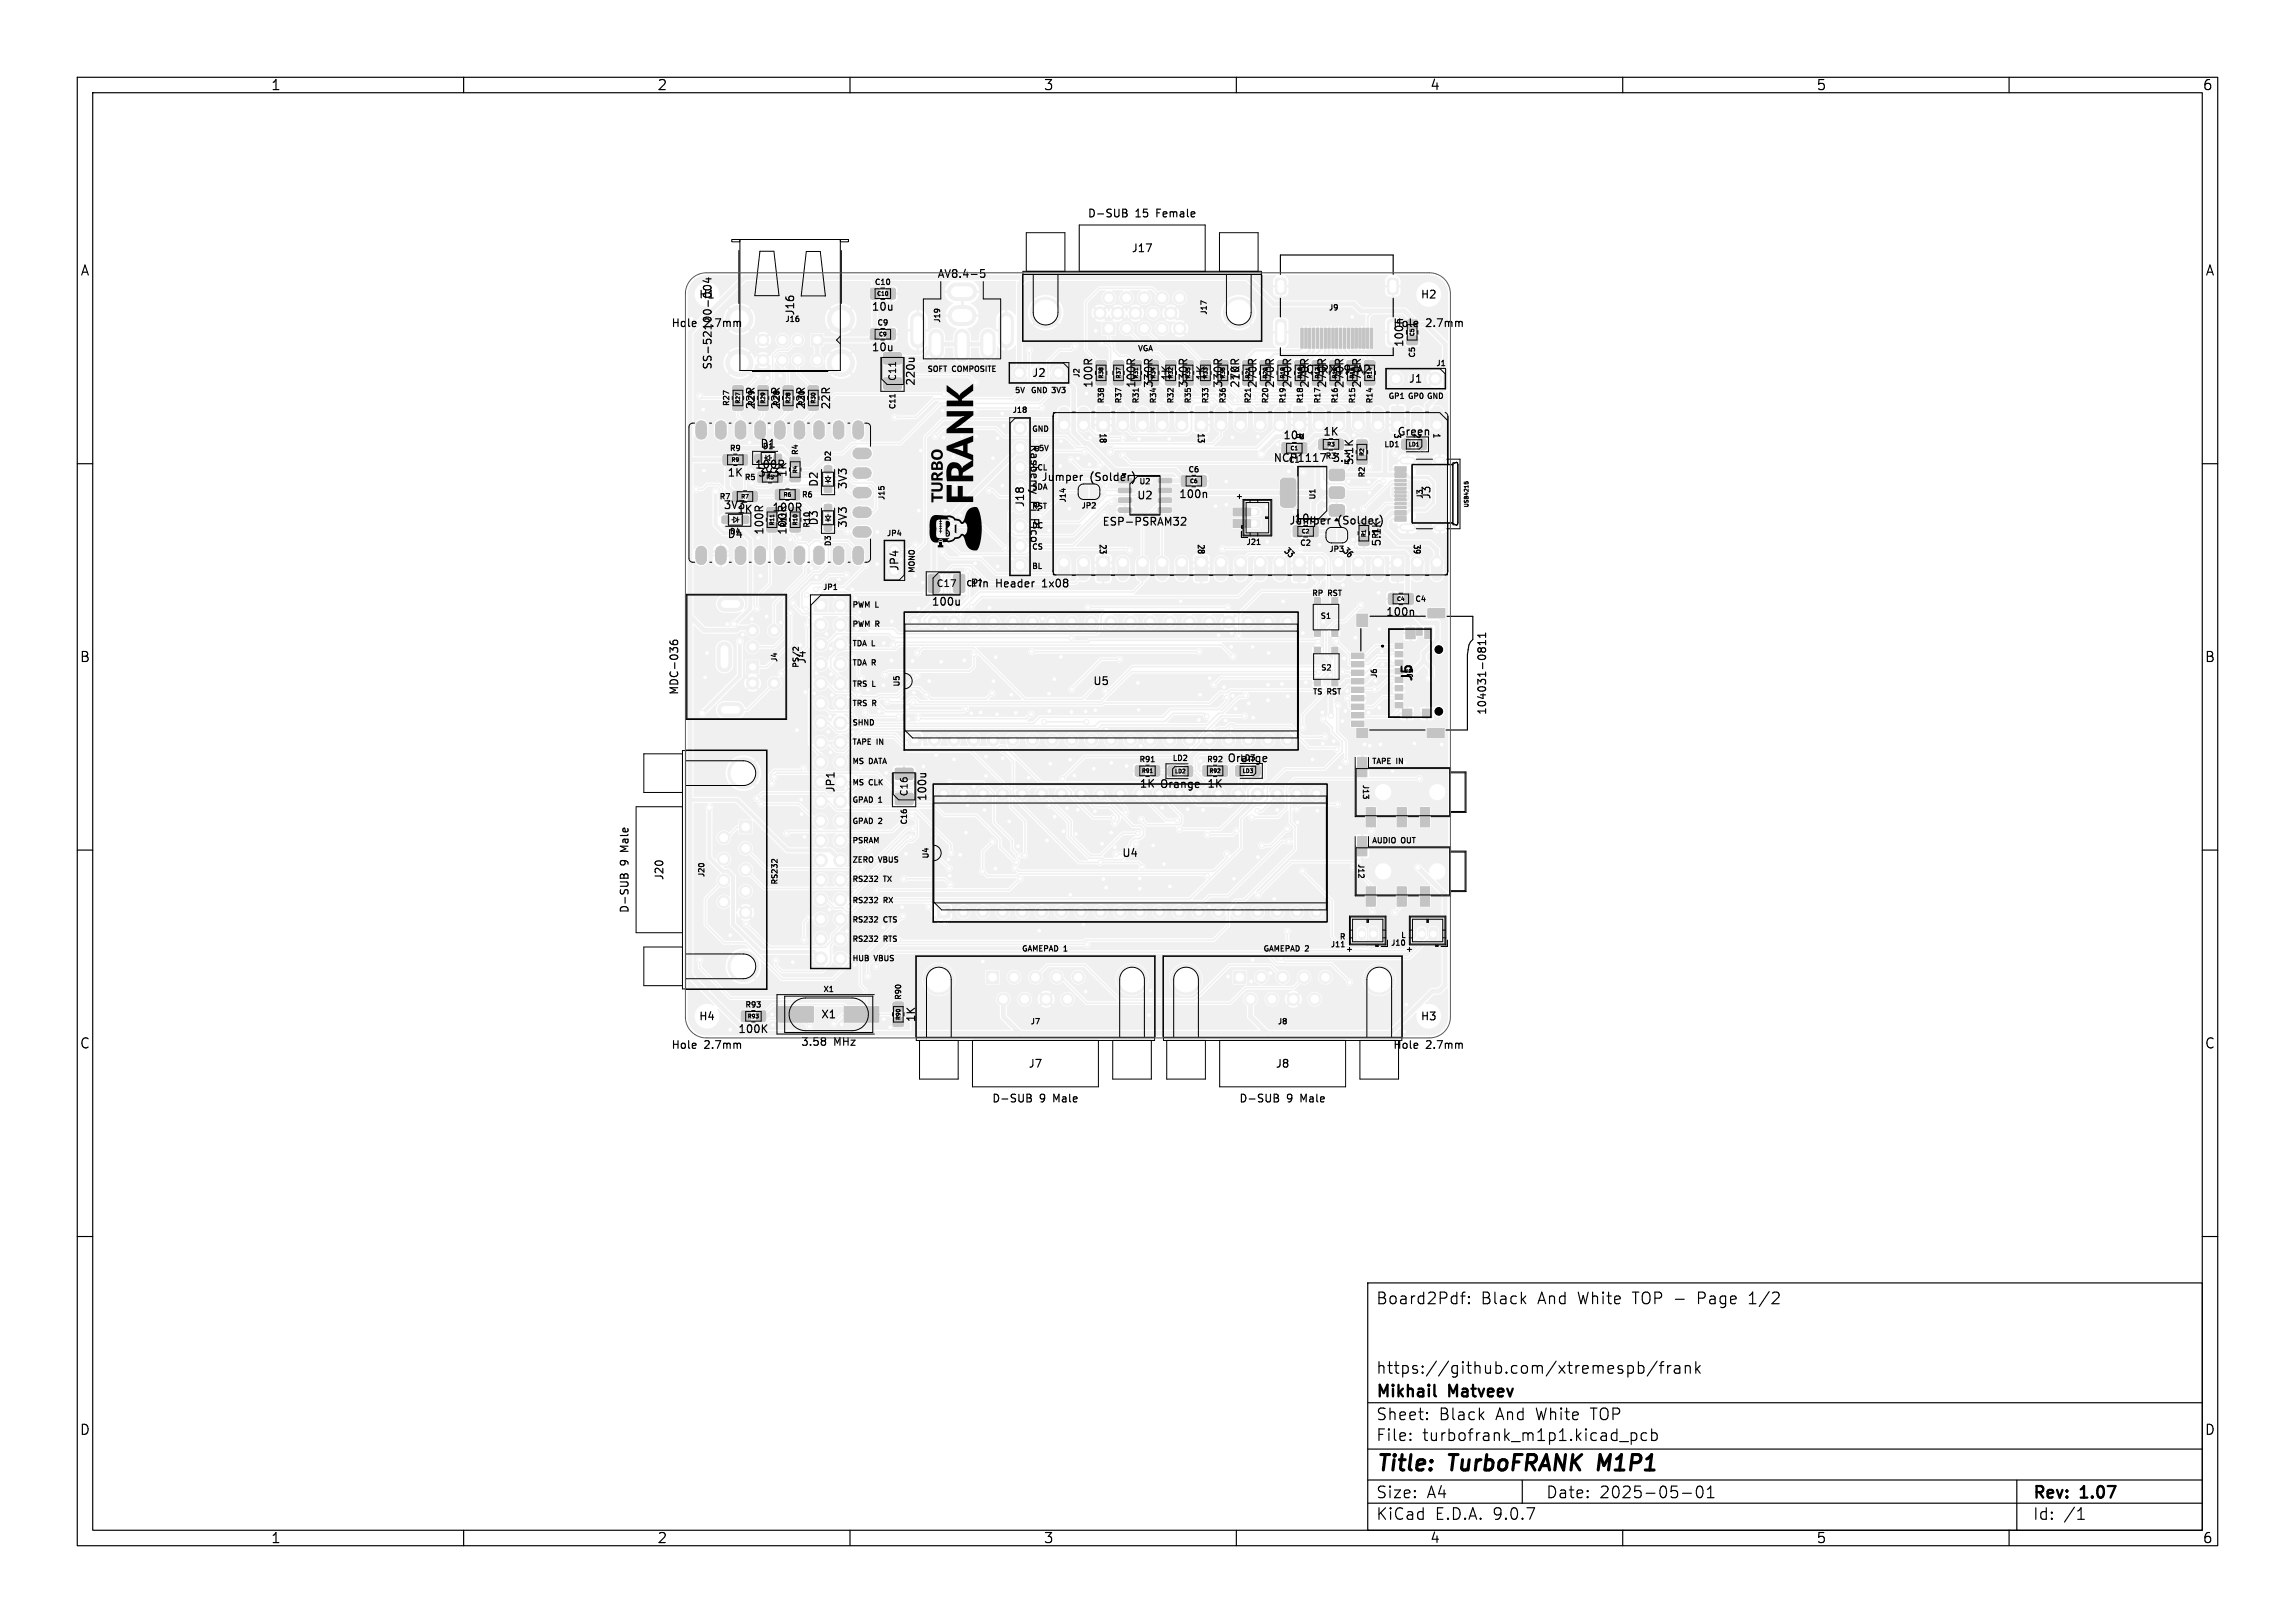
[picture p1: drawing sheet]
<svg xmlns="http://www.w3.org/2000/svg" width="297mm" height="210mm" viewBox="0 0 297 210" stroke-linecap="round" stroke-linejoin="round" font-family="sans-serif">
<defs><g id="words">
<g font-size="2.8">
<text x="178" y="190.9">Title:</text>
<text x="187.7" y="190.9">TurboFRANK</text>
<text x="207.7" y="190.9">M1P1</text>
</g>
<g font-size="2.1">
<text x="178" y="169">Board2Pdf:</text>
<text x="191.7" y="169">Black</text>
<text x="199.1" y="169">And</text>
<text x="204.4" y="169">White</text>
<text x="211.6" y="169">TOP -</text>
<text x="220.3" y="169">Page</text>
<text x="227.1" y="169">1/2</text>
<text x="178" y="178">https://github.com/xtremespb/frank</text>
<text x="178" y="184">Sheet:</text>
<text x="178" y="181.2">Mikhail</text>
<text x="186.2" y="184">Black</text>
<text x="187.6" y="181.2">Matveev</text>
<text x="193.7" y="184">And</text>
<text x="199" y="184">White</text>
<text x="206.2" y="184">TOP</text>
<text x="178" y="186.7">File:</text>
<text x="184.1" y="186.7">turbofrank_m1p1.kicad_pcb</text>
<text x="178" y="196.9">KiCad</text>
<text x="178" y="194.1">Size:</text>
<text x="184.7" y="194.1">A4</text>
<text x="185.7" y="196.9">E.D.A.</text>
<text x="193.3" y="196.9">9.0.7</text>
<text x="200" y="194.1">Date:</text>
<text x="207" y="194.1">2025-05-01</text>
<text x="263" y="194.3">Rev:</text>
<text x="263" y="196.9">Id:</text>
<text x="267.1" y="196.9">/1</text>
<text x="269.4" y="194.3">1.07</text>
</g>
<g font-size="1.8">
<text x="35" y="11.9">1</text>
<text x="85" y="11.9">2</text>
<text x="135" y="11.9">3</text>
<text x="185" y="11.9">4</text>
<text x="235" y="11.9">5</text>
<text x="285" y="11.9">6</text>
<text x="10.3" y="35.9">A</text>
<text x="285.4" y="35.9">A</text>
<text x="10.3" y="85.9">B</text>
<text x="183.1" y="88.4" transform="rotate(-90 183.1 88.4)">J5</text>
<text x="285.3" y="85.9">B</text>
<text x="10.3" y="135.9">C</text>
<text x="285.3" y="135.9">C</text>
<text x="10.3" y="185.9">D</text>
<text x="285.3" y="185.9">D</text>
<text x="35" y="199.9">1</text>
<text x="85" y="199.9">2</text>
<text x="135" y="199.9">3</text>
<text x="185" y="199.9">4</text>
<text x="235" y="199.9">5</text>
<text x="285" y="199.9">6</text>
</g>
<g font-size="1.4">
<text x="140.7" y="28.3">D-SUB</text>
<text x="146.9" y="28.3">15</text>
<text x="149.9" y="28.3">Female</text>
<text x="146.4" y="32.8">J17</text>
<text x="90.4" y="38.8">H1</text>
<text x="103" y="40.9" transform="rotate(-90 103 40.9)">J16</text>
<text x="112.7" y="40.4">10u</text>
<text x="121.2" y="36.2">AV8.4-5</text>
<text x="183.8" y="38.8">H2</text>
<text x="86.8" y="42.5">Hole</text>
<text x="91.1" y="42.5">2.7mm</text>
<text x="92.3" y="47.9" transform="rotate(-90 92.3 47.9)">SS-52100-004</text>
<text x="112.7" y="45.7">10u</text>
<text x="180.2" y="42.5">Hole</text>
<text x="181.8" y="45" transform="rotate(-90 181.8 45)">100n</text>
<text x="184.5" y="42.5">2.7mm</text>
<text x="97.9" y="53.1" transform="rotate(-90 97.9 53.1)">22R</text>
<text x="101.1" y="53.1" transform="rotate(-90 101.1 53.1)">22R</text>
<text x="104.4" y="53.1" transform="rotate(-90 104.4 53.1)">22R</text>
<text x="107.6" y="53.1" transform="rotate(-90 107.6 53.1)">22R</text>
<text x="118.6" y="50" transform="rotate(-90 118.6 50)">220u</text>
<text x="133.5" y="49">J2</text>
<text x="141.6" y="50.3" transform="rotate(-90 141.6 50.3)">100R</text>
<text x="147.1" y="50.3" transform="rotate(-90 147.1 50.3)">100R</text>
<text x="149.4" y="50.3" transform="rotate(-90 149.4 50.3)">330R</text>
<text x="151.6" y="49.4" transform="rotate(-90 151.6 49.4)">1K</text>
<text x="153.9" y="50.3" transform="rotate(-90 153.9 50.3)">330R</text>
<text x="156.1" y="49.4" transform="rotate(-90 156.1 49.4)">1K</text>
<text x="158.4" y="50.3" transform="rotate(-90 158.4 50.3)">330R</text>
<text x="160.6" y="50.3" transform="rotate(-90 160.6 50.3)">270R</text>
<text x="160.6" y="49.4" transform="rotate(-90 160.6 49.4)">1K</text>
<text x="162.8" y="50.3" transform="rotate(-90 162.8 50.3)">270R</text>
<text x="165.1" y="50.3" transform="rotate(-90 165.1 50.3)">270R</text>
<text x="167.3" y="50.3" transform="rotate(-90 167.3 50.3)">270R</text>
<text x="167.9" y="48.5">DC3RX19JA2</text>
<text x="169.6" y="50.3" transform="rotate(-90 169.6 50.3)">270R</text>
<text x="171.8" y="50.3" transform="rotate(-90 171.8 50.3)">270R</text>
<text x="174.1" y="50.3" transform="rotate(-90 174.1 50.3)">270R</text>
<text x="176.3" y="50.3" transform="rotate(-90 176.3 50.3)">270R</text>
<text x="182.2" y="49.7">J1</text>
<text x="98.3" y="58.1">D1</text>
<text x="133.2" y="57.4" transform="rotate(90 133.2 57.4)">Rasberry</text>
<text x="164.7" y="60">NCP1117</text>
<text x="166" y="57">10u</text>
<text x="171.1" y="56.6">1K</text>
<text x="172.6" y="60">3.3</text>
<text x="180.8" y="56.6">Green</text>
<text x="94.1" y="61.9">1K</text>
<text x="97.6" y="60.8">100R</text>
<text x="98" y="61.9">3V3</text>
<text x="102" y="61.9" transform="rotate(-90 102 61.9)">1K</text>
<text x="106" y="63.1" transform="rotate(-90 106 63.1)">D2</text>
<text x="109.8" y="63.4" transform="rotate(-90 109.8 63.4)">3V3</text>
<text x="132.7" y="65.7" transform="rotate(-90 132.7 65.7)">J18</text>
<text x="133.2" y="64.9" transform="rotate(90 133.2 64.9)">Pi</text>
<text x="134.7" y="62.5">Jumper</text>
<text x="141.1" y="62.5">(Solder)</text>
<text x="147.1" y="64.8">U2</text>
<text x="152.5" y="64.7">100n</text>
<text x="175.3" y="60.3" transform="rotate(-90 175.3 60.3)">5.1K</text>
<text x="185.3" y="64.7" transform="rotate(-90 185.3 64.7)">J3</text>
<text x="93.6" y="66.1">3V3</text>
<text x="95.3" y="66.6">1K</text>
<text x="99" y="69.3" transform="rotate(-90 99 69.3)">100R</text>
<text x="99.9" y="66.4">100R</text>
<text x="102" y="69.3" transform="rotate(-90 102 69.3)">100R</text>
<text x="106" y="68.1" transform="rotate(-90 106 68.1)">D3</text>
<text x="109.8" y="68.4" transform="rotate(-90 109.8 68.4)">3V3</text>
<text x="133.2" y="67.4" transform="rotate(90 133.2 67.4)">Pico</text>
<text x="142.6" y="68.2">ESP-PSRAM32</text>
<text x="166.8" y="68.1">Jumper</text>
<text x="167.4" y="67.8">10u</text>
<text x="173.1" y="68.1">(Solder)</text>
<text x="178.9" y="70.8" transform="rotate(-90 178.9 70.8)">5.1K</text>
<text x="116.5" y="74" transform="rotate(-90 116.5 74)">JP4</text>
<text x="125.5" y="76.2">Pin</text>
<text x="128.9" y="76.2">Header</text>
<text x="135.1" y="76.2">1x08</text>
<text x="120.5" y="78.6">100u</text>
<text x="179.3" y="79.9">100n</text>
<text x="104.5" y="86" transform="rotate(-90 104.5 86)">J4</text>
<text x="141.4" y="88.8">U5</text>
<text x="88" y="90" transform="rotate(-90 88 90)">MDC-036</text>
<text x="192.5" y="92.6" transform="rotate(-90 192.5 92.6)">104031-0811</text>
<text x="158.8" y="98.8">Orange</text>
<text x="108.2" y="102.6" transform="rotate(-90 108.2 102.6)">JP1</text>
<text x="120.1" y="103.8" transform="rotate(-90 120.1 103.8)">100u</text>
<text x="147.4" y="102.1">1K Orange</text>
<text x="156.1" y="102.1">1K</text>
<text x="81.5" y="112" transform="rotate(-90 81.5 112)">9</text>
<text x="81.5" y="110" transform="rotate(-90 81.5 110)">Male</text>
<text x="86" y="114" transform="rotate(-90 86 114)">J20</text>
<text x="145.1" y="111.1">U4</text>
<text x="81.5" y="118.2" transform="rotate(-90 81.5 118.2)">D-SUB</text>
<text x="106.2" y="132">X1</text>
<text x="86.8" y="135.9">Hole</text>
<text x="90.4" y="132.2">H4</text>
<text x="91.1" y="135.9">2.7mm</text>
<text x="95.4" y="133.9">100K</text>
<text x="103.6" y="135.5">3.58</text>
<text x="107.9" y="135.5">MHz</text>
<text x="118.6" y="132.4" transform="rotate(-90 118.6 132.4)">1K</text>
<text x="180.2" y="135.9">Hole</text>
<text x="183.8" y="132.2">H3</text>
<text x="184.5" y="135.9">2.7mm</text>
<text x="128.3" y="142.9">D-SUB</text>
<text x="133" y="138.4">J7</text>
<text x="134.6" y="142.9">9</text>
<text x="136.5" y="142.9">Male</text>
<text x="160.3" y="142.9">D-SUB</text>
<text x="165" y="138.4">J8</text>
<text x="166.5" y="142.9">9</text>
<text x="168.5" y="142.9">Male</text>
</g>
<g font-size="1.2">
<text x="116.1" y="49.4" transform="rotate(-90 116.1 49.4)">C11</text>
<text x="121.1" y="76.1">C17</text>
<text x="117.6" y="103.1" transform="rotate(-90 117.6 103.1)">C16</text>
</g>
<g font-size="1.1">
<text x="142.1" y="56" transform="rotate(90 142.1 56)">18</text>
<text x="154.8" y="56" transform="rotate(90 154.8 56)">13</text>
<text x="167.5" y="56" transform="rotate(90 167.5 56)">8</text>
<text x="180.2" y="56" transform="rotate(90 180.2 56)">3</text>
<text x="182.7" y="56" transform="rotate(90 182.7 56)">2</text>
<text x="185.3" y="56" transform="rotate(90 185.3 56)">1</text>
<text x="142.1" y="70.2" transform="rotate(90 142.1 70.2)">23</text>
<text x="154.8" y="70.2" transform="rotate(90 154.8 70.2)">28</text>
<text x="165.9" y="71.4" transform="rotate(45 165.9 71.4)">33</text>
<text x="173.5" y="71.4" transform="rotate(45 173.5 71.4)">36</text>
<text x="182.7" y="70.2" transform="rotate(90 182.7 70.2)">39</text>
</g>
<g font-size="1">
<text x="101.5" y="41.9">J16</text>
<text x="113.1" y="37.1">C10</text>
<text x="121.7" y="41.8" transform="rotate(-90 121.7 41.8)">J19</text>
<text x="156.4" y="40.8" transform="rotate(-90 156.4 40.8)">J17</text>
<text x="171.9" y="40.4">J9</text>
<text x="113.4" y="42.3">C9</text>
<text x="147.2" y="45.6">VGA</text>
<text x="183.3" y="46.4" transform="rotate(-90 183.3 46.4)">C5</text>
<text x="185.8" y="47.6">J1</text>
<text x="94.6" y="52.7" transform="rotate(-90 94.6 52.7)">R27</text>
<text x="97.8" y="52.7" transform="rotate(-90 97.8 52.7)">R29</text>
<text x="101.1" y="52.7" transform="rotate(-90 101.1 52.7)">R28</text>
<text x="104.3" y="52.7" transform="rotate(-90 104.3 52.7)">R30</text>
<text x="116.1" y="53.1" transform="rotate(-90 116.1 53.1)">C11</text>
<text x="119.9" y="48.3">SOFT</text>
<text x="123.3" y="48.3">COMPOSITE</text>
<text x="130.9" y="53.6">J18</text>
<text x="131.2" y="51.1">5V</text>
<text x="133.3" y="51.1">GND</text>
<text x="135.9" y="51.1">3V3</text>
<text x="139.9" y="49" transform="rotate(-90 139.9 49)">J2</text>
<text x="143.1" y="52.4" transform="rotate(-90 143.1 52.4)">R38</text>
<text x="145.3" y="52.4" transform="rotate(-90 145.3 52.4)">R37</text>
<text x="147.6" y="52.4" transform="rotate(-90 147.6 52.4)">R31</text>
<text x="149.8" y="52.4" transform="rotate(-90 149.8 52.4)">R34</text>
<text x="152.1" y="52.4" transform="rotate(-90 152.1 52.4)">R32</text>
<text x="154.3" y="52.4" transform="rotate(-90 154.3 52.4)">R35</text>
<text x="156.6" y="52.4" transform="rotate(-90 156.6 52.4)">R33</text>
<text x="158.8" y="52.4" transform="rotate(-90 158.8 52.4)">R36</text>
<text x="162.1" y="52.4" transform="rotate(-90 162.1 52.4)">R21</text>
<text x="164.3" y="52.4" transform="rotate(-90 164.3 52.4)">R20</text>
<text x="166.6" y="52.4" transform="rotate(-90 166.6 52.4)">R19</text>
<text x="168.8" y="52.4" transform="rotate(-90 168.8 52.4)">R18</text>
<text x="171.1" y="52.4" transform="rotate(-90 171.1 52.4)">R17</text>
<text x="173.3" y="52.4" transform="rotate(-90 173.3 52.4)">R16</text>
<text x="175.6" y="52.4" transform="rotate(-90 175.6 52.4)">R15</text>
<text x="177.8" y="52.4" transform="rotate(-90 177.8 52.4)">R14</text>
<text x="179.6" y="51.8">GP1 GP0 GND</text>
<text x="94.3" y="58.6">R9</text>
<text x="103.5" y="59" transform="rotate(-90 103.5 59)">R4</text>
<text x="107.7" y="59.8" transform="rotate(-90 107.7 59.8)">D2</text>
<text x="133.5" y="58.6">+5V</text>
<text x="133.5" y="56.1">GND</text>
<text x="171.4" y="59.6">R3</text>
<text x="179" y="58.1">LD1</text>
<text x="93" y="64.8">R7</text>
<text x="96.2" y="62.3">R5</text>
<text x="103.7" y="64.6">R6</text>
<text x="114.5" y="64.8" transform="rotate(-90 114.5 64.8)">J15</text>
<text x="133.5" y="63.6">SDA</text>
<text x="133.5" y="61.1">SCL</text>
<text x="138.1" y="65.1" transform="rotate(-90 138.1 65.1)">J14</text>
<text x="139.8" y="66">JP2</text>
<text x="147.3" y="62.9">U2</text>
<text x="153.7" y="61.3">C6</text>
<text x="159.8" y="64.8">+</text>
<text x="166.7" y="60.1">C1</text>
<text x="170.4" y="64.8" transform="rotate(-90 170.4 64.8)">U1</text>
<text x="176.8" y="61.9" transform="rotate(-90 176.8 61.9)">R2</text>
<text x="184.3" y="64.7" transform="rotate(-90 184.3 64.7)">J3</text>
<text x="94.3" y="69.3">D4</text>
<text x="102" y="68.4" transform="rotate(-90 102 68.4)">R11</text>
<text x="105" y="68.4" transform="rotate(-90 105 68.4)">R10</text>
<text x="107.7" y="70.8" transform="rotate(-90 107.7 70.8)">D3</text>
<text x="114.7" y="69.6">JP4</text>
<text x="133.5" y="68.6">DC</text>
<text x="133.5" y="71.3">CS</text>
<text x="133.5" y="66.1">RST</text>
<text x="161.2" y="70.7">J21</text>
<text x="168.1" y="70.8">C2</text>
<text x="171.9" y="71.6">JP3</text>
<text x="178.6" y="69.8" transform="rotate(-90 178.6 69.8)">R1</text>
<text x="106.4" y="76.5">JP1</text>
<text x="118.6" y="74.2" transform="rotate(-90 118.6 74.2)">MONO</text>
<text x="125" y="76.1">C17</text>
<text x="133.5" y="73.8">BL</text>
<text x="169.7" y="77.3">RP</text>
<text x="171.9" y="77.3">RST</text>
<text x="110.2" y="83.8">TDA</text>
<text x="110.2" y="81.3">PWM</text>
<text x="110.2" y="78.8">PWM</text>
<text x="112.9" y="83.8">L</text>
<text x="113.4" y="81.3">R</text>
<text x="113.4" y="78.8">L</text>
<text x="170.8" y="80.2">S1</text>
<text x="183.1" y="78.1">C4</text>
<text x="100.8" y="85.8" transform="rotate(-90 100.8 85.8)">J4</text>
<text x="103.6" y="86.5" transform="rotate(-90 103.6 86.5)">PS/2</text>
<text x="110.2" y="86.3">TDA</text>
<text x="110.2" y="89.1">TRS</text>
<text x="112.9" y="86.3">R</text>
<text x="113" y="89.1">L</text>
<text x="116.6" y="89" transform="rotate(-90 116.6 89)">U5</text>
<text x="170.9" y="86.9">S2</text>
<text x="178.4" y="87.8" transform="rotate(-90 178.4 87.8)">J6</text>
<text x="183" y="87.8" transform="rotate(-90 183 87.8)">J5</text>
<text x="110.2" y="91.6">TRS</text>
<text x="110.2" y="94.1">SHND</text>
<text x="113" y="91.6">R</text>
<text x="169.8" y="90.1">TS</text>
<text x="171.8" y="90.1">RST</text>
<text x="110.2" y="99.1">MS</text>
<text x="110.2" y="101.8">MS</text>
<text x="110.2" y="96.6">TAPE</text>
<text x="112.5" y="99.1">DATA</text>
<text x="112.5" y="101.8">CLK</text>
<text x="113.5" y="96.6">IN</text>
<text x="147.3" y="98.8">R91</text>
<text x="151.6" y="98.7">LD2</text>
<text x="156.1" y="98.8">R92</text>
<text x="160.4" y="98.6">LD3</text>
<text x="176.2" y="101.4" transform="rotate(90 176.2 101.4)">J13</text>
<text x="177.5" y="99.1">TAPE</text>
<text x="180.8" y="99.1">IN</text>
<text x="110.2" y="106.8">GPAD</text>
<text x="110.2" y="104.1">GPAD</text>
<text x="113.8" y="106.8">2</text>
<text x="113.8" y="104.1">1</text>
<text x="117.6" y="106.9" transform="rotate(-90 117.6 106.9)">C16</text>
<text x="91.3" y="113.6" transform="rotate(-90 91.3 113.6)">J20</text>
<text x="110.2" y="111.8">ZERO</text>
<text x="110.2" y="109.3">PSRAM</text>
<text x="113.8" y="111.8">VBUS</text>
<text x="120.4" y="111.2" transform="rotate(-90 120.4 111.2)">U4</text>
<text x="175.6" y="111.7" transform="rotate(90 175.6 111.7)">J12</text>
<text x="177.5" y="109.3">AUDIO</text>
<text x="181.4" y="109.3">OUT</text>
<text x="100.8" y="114.6" transform="rotate(-90 100.8 114.6)">RS232</text>
<text x="110.2" y="117.1">RS232</text>
<text x="110.2" y="119.6">RS232</text>
<text x="110.2" y="114.3">RS232</text>
<text x="114.4" y="117.1">RX</text>
<text x="114.4" y="119.6">CTS</text>
<text x="114.4" y="114.3">TX</text>
<text x="110.2" y="122.1">RS232</text>
<text x="110.2" y="124.6">HUB</text>
<text x="113.2" y="124.6">VBUS</text>
<text x="114.4" y="122.1">RTS</text>
<text x="132.1" y="123.3">GAMEPAD 1</text>
<text x="163.4" y="123.3">GAMEPAD 2</text>
<text x="172.1" y="122.8">J11</text>
<text x="173.2" y="121.8">R</text>
<text x="174.1" y="123.4">+</text>
<text x="179.9" y="122.6">J10</text>
<text x="181.2" y="121.6">L</text>
<text x="181.8" y="123.4">+</text>
<text x="96.3" y="130.6">R93</text>
<text x="106.4" y="128.6">X1</text>
<text x="116.8" y="129.5" transform="rotate(-90 116.8 129.5)">R90</text>
<text x="133.3" y="132.7">J7</text>
<text x="165.2" y="132.7">J8</text>
</g>
<g font-size=".7">
<text x="113.5" y="38.4">C10</text>
<text x="113.7" y="43.6">C9</text>
<text x="183.1" y="43.6" transform="rotate(-90 183.1 43.6)">C5</text>
<text x="95.9" y="52.3" transform="rotate(-90 95.9 52.3)">R27</text>
<text x="99.1" y="52.3" transform="rotate(-90 99.1 52.3)">R29</text>
<text x="102.4" y="52.3" transform="rotate(-90 102.4 52.3)">R28</text>
<text x="105.6" y="52.3" transform="rotate(-90 105.6 52.3)">R30</text>
<text x="142.9" y="49" transform="rotate(-90 142.9 49)">R38</text>
<text x="145.1" y="49" transform="rotate(-90 145.1 49)">R37</text>
<text x="147.4" y="49" transform="rotate(-90 147.4 49)">R31</text>
<text x="149.6" y="49" transform="rotate(-90 149.6 49)">R34</text>
<text x="151.9" y="49" transform="rotate(-90 151.9 49)">R32</text>
<text x="154.1" y="49" transform="rotate(-90 154.1 49)">R35</text>
<text x="156.4" y="49" transform="rotate(-90 156.4 49)">R33</text>
<text x="158.6" y="49" transform="rotate(-90 158.6 49)">R36</text>
<text x="161.9" y="49" transform="rotate(-90 161.9 49)">R21</text>
<text x="164.1" y="49" transform="rotate(-90 164.1 49)">R20</text>
<text x="166.4" y="49" transform="rotate(-90 166.4 49)">R19</text>
<text x="168.6" y="49" transform="rotate(-90 168.6 49)">R18</text>
<text x="170.9" y="49" transform="rotate(-90 170.9 49)">R17</text>
<text x="173.1" y="49" transform="rotate(-90 173.1 49)">R16</text>
<text x="175.4" y="49" transform="rotate(-90 175.4 49)">R15</text>
<text x="177.6" y="49" transform="rotate(-90 177.6 49)">R14</text>
<text x="94.6" y="59.9">R9</text>
<text x="166.9" y="58.4">C1</text>
<text x="171.7" y="57.9">R3</text>
<text x="176.6" y="59.1" transform="rotate(-90 176.6 59.1)">R2</text>
<text x="182.2" y="57.9">LD1</text>
<text x="95.9" y="64.6">R7</text>
<text x="99.1" y="62.1">R5</text>
<text x="101.4" y="64.4">R6</text>
<text x="103.3" y="61.3" transform="rotate(-90 103.3 61.3)">R4</text>
<text x="153.9" y="62.6">C6</text>
<text x="190.2" y="65.8" transform="rotate(-90 190.2 65.8)">USB4215</text>
<text x="100.3" y="68" transform="rotate(-90 100.3 68)">R11</text>
<text x="103.3" y="68" transform="rotate(-90 103.3 68)">R10</text>
<text x="168.4" y="69.1">C2</text>
<text x="176.9" y="69.6" transform="rotate(-90 176.9 69.6)">R1</text>
<text x="180.7" y="77.9">C4</text>
<text x="147.7" y="100.1">R91</text>
<text x="152" y="100.2">LD2</text>
<text x="156.5" y="100.1">R92</text>
<text x="160.7" y="100.1">LD3</text>
<text x="96.7" y="131.9">R93</text>
<text x="116.6" y="132" transform="rotate(-90 116.6 132)">R90</text>
</g>
</g></defs>
<g fill="#f0f0f0" stroke="#f0f0f0" stroke-width=".13">
<path d="M96.6 85.5h1.6v1.6h-1.6z"/>
<path d="M181.5 91.8h1.2v1.1h-1.2z"/>
<path d="M184.1 91.8h1.2v1.1h-1.2z"/>
<path d="M181.9 81.2h1.2v1.5h-1.2z"/>
<path d="M183.3 81.2h.7v1h-.7z"/>
<path d="M184.4 81.2h.9v1.4h-.9z"/>
<path d="M180.5 83.2h1v.7h-1z"/>
<path d="M180.5 84.3h1v.7h-1z"/>
<path d="M180.5 85.4h1v.7h-1z"/>
<path d="M180.5 86.5h1v.7h-1z"/>
<path d="M180.5 87.6h1v.7h-1z"/>
<path d="M180.5 88.7h1v.7h-1z"/>
<path d="M180.5 89.8h1v.7h-1z"/>
<path d="M180.5 90.9h1v.7h-1z"/>
<path d="M141.9 46.7h.1h1.1l.1 .2-.1 .9-.2 .1-1-.1-.1-.2z"/>
<path d="M141.9 48.7h.1h1.1l.1 .2-.1 .9-.2 .1-1-.1-.1-.2z"/>
<path d="M102.3 67.7h.2h1l.1 .2-.1 .9-.1 .1-1.1-.1-.1-.2z"/>
<path d="M96 66.8h.2h.6l.1 .2-.1 .7-.1 .1-.7-.1-.1-.2z"/>
<path d="M93.5 66.8h.2h.6l.1 .2-.1 .7-.1 .1-.7-.1-.1-.2z"/>
<path d="M98.1 52l.2-.1 1.1 .1v.2v.8l-.2 .1-1.1-.1v-.1z"/>
<path d="M98.1 50l.2-.1 1.1 .1v.2v.8l-.2 .1-1.1-.1v-.1z"/>
<path d="M172.1 46.7h.2h1.1v.2v.9l-.2 .1-1.1-.1-.1-.2z"/>
<path d="M172.1 48.7h.2h1.1v.2v.9l-.2 .1-1.1-.1-.1-.2z"/>
<path d="M175.6 57l.2-.1 1.1 .1v.2v.8l-.2 .1-1.1-.1-.1-.1z"/>
<path d="M175.6 59l.2-.1 1.1 .1v.2v.8l-.2 .1-1.1-.1-.1-.1z"/>
<path d="M127.7 125.7h1.6v1.6h-1.6z"/>
<path d="M121.4 117.3l.2-.1 1.3 .1v.1v1.3l-.2 .1-1.3-.1-.1-.2z"/>
<path d="M120.2 74.4l1.2-.1 .2 .2v1.9l-.1 .3h-1.1l-.3-.2v-1.9z"/>
<path d="M123.4 74.4l1.2-.1 .3 .2v1.9l-.2 .3h-1.1l-.2-.2v-1.9z"/>
<path d="M169.5 68.1l.2-.1 .8 .1 .1 .2-.1 1.1-.2 .1-.8-.1-.1-.2z"/>
<path d="M167.4 68.1l.2-.1 .8 .1 .1 .2-.1 1.1-.1 .1-.9-.1-.1-.2z"/>
<path d="M94.9 63.6h.2h.8l.1 .2-.1 1.1-.1 .1-.9-.1-.1-.2z"/>
<path d="M96.9 63.6h.2h.8l.1 .2-.1 1.1-.1 .1-.9-.1-.1-.2z"/>
<path d="M162 99.1h.2h.8l.1 .2-.1 1.1-.2 .1-.8-.1v-.2z"/>
<path d="M160 99.1h.1h.9v.2v1.1l-.2 .1-.8-.1-.1-.2z"/>
<path d="M176.6 46.7h.2h1.1v.2v.9l-.2 .1-1.1-.1-.1-.2z"/>
<path d="M176.6 48.7h.2h1.1v.2v.9l-.2 .1-1.1-.1-.1-.2z"/>
<path d="M177.3 120.1l.7-.1 .2 .1 .1 1.4-.2 .2h-.6l-.2-.1-.1-1.4z"/>
<path d="M172.7 56.9l.2-.1 .9 .1v.2v1l-.2 .1-.9-.1-.1-.1z"/>
<path d="M170.7 56.9l.2-.1 .9 .1v.2v1l-.2 .1-.9-.1-.1-.1z"/>
<path d="M157.6 48.7h.2h1.1v.2v.9l-.2 .1-1.1-.1-.1-.2z"/>
<path d="M157.6 46.7h.2h1.1v.2v.9l-.2 .1-1.1-.1-.1-.2z"/>
<path d="M185.1 120.1l.7-.1 .2 .1v1.4l-.1 .2h-.7l-.2-.1v-1.4z"/>
<path d="M163.1 46.7h.2h1.1v.2v.9l-.2 .1-1.1-.1-.1-.2z"/>
<path d="M163.1 48.7h.2h1.1v.2v.9l-.2 .1-1.1-.1-.1-.2z"/>
<path d="M105.4 77.5h1.7v1.7h-1.7z"/>
<path d="M100.4 63.4l.2-.1 .8 .1 .1 .2-.1 1-.1 .1-.9-.1-.1-.1z"/>
<path d="M102.4 63.4l.2-.1 .8 .1 .1 .2-.1 1-.1 .1-.9-.1-.1-.1z"/>
<path d="M117.6 95l.2-.1 1.3 .1 .1 .2-.1 1.3h-.2h-1.3v-.2z"/>
<path d="M147 99.1h.1h.9l.1 .2-.1 1.1-.2 .1-.8-.1-.1-.2z"/>
<path d="M149 99.1h.1h.9l.1 .2-.1 1.1-.2 .1-.8-.1-.1-.2z"/>
<path d="M144.1 48.7h.2h1.1l.1 .2-.1 .9-.2 .1-1.1-.1-.1-.2z"/>
<path d="M144.1 46.7h.2h1.1l.1 .2-.1 .9-.2 .1-1.1-.1-.1-.2z"/>
<path d="M115.6 131.7h.2h1.1l.1 .2-.1 .9-.2 .1-1.1-.1-.1-.2z"/>
<path d="M115.6 129.7h.2h1.1l.1 .2-.1 .9-.2 .1-1.1-.1-.1-.2z"/>
<path d="M175.9 69.5l.1-.1 1.1 .1 .1 .2-.1 .8-.2 .1-1-.1-.1-.1z"/>
<path d="M115.9 102.7l.2-.1h1.9l.2 .3v1.1l-.3 .1h-1.9l-.2-.2z"/>
<path d="M115.9 99.4h.2h1.9l.2 .2v1.1l-.3 .2h-1.9l-.2-.3z"/>
<path d="M172.1 65.5l.3-.2 1.4 .1 .2 .3-.1 .9-.3 .2-1.4-.1-.2-.3z"/>
<path d="M172.1 63.2l.3-.2 1.4 .1 .2 .3-.1 .9-.3 .2-1.4-.1-.2-.3z"/>
<path d="M165.8 62l.3-.1h1.1h.2l.2 .2 .1 3.1-.1 .2-.2 .2h-1.3l-.3-.2-.1-3z"/>
<path d="M172.1 60.9l.3-.2 1.4 .1 .2 .3-.1 .9-.3 .2-1.4-.1-.2-.3z"/>
<path d="M96 130.9l.2-.1 .8 .1 .1 .2-.1 1-.2 .1-.8-.1-.1-.1z"/>
<path d="M98 130.9l.1-.1 .9 .1 .1 .2-.1 1-.1 .1-.9-.1-.1-.1z"/>
<path d="M167.6 46.7h.2h1.1l.1 .2-.1 .9-.2 .1-1.1-.1v-.2z"/>
<path d="M167.6 48.7h.2h1.1l.1 .2-.1 .9-.2 .1-1.1-.1v-.2z"/>
<path d="M142.7 41.7h1.6v1.6h-1.6z"/>
<path d="M155.4 48.7h.1h1.1l.1 .2-.1 .9-.2 .1-1-.1-.1-.2z"/>
<path d="M155.4 46.7h.1h1.1l.1 .2-.1 .9-.2 .1-1-.1-.1-.2z"/>
<path d="M153.1 48.7h.2h1.1v.2v.9l-.2 .1-1.1-.1-.1-.2z"/>
<path d="M153.1 46.7h.2h1.1v.2v.9l-.2 .1-1.1-.1-.1-.2z"/>
<path d="M168 57.3h.2h.9v.2v1.2h-.2h-.9l-.1-.2z"/>
<path d="M165.9 57.3h.2h.9l.1 .2-.1 1.2h-.2h-.9v-.2z"/>
<path d="M152.9 61.6l.2-.1 .9 .1v.2v1.1l-.2 .1-.9-.1v-.2z"/>
<path d="M155 61.6l.2-.1 .9 .1v.2v1.1l-.2 .1-.9-.1-.1-.2z"/>
<path d="M112.7 42.6l.2-.1 .8 .1 .1 .2-.1 1.1-.2 .1-.8-.1-.1-.2z"/>
<path d="M114.8 42.6l.1-.1 .9 .1 .1 .2-.1 1.1-.2 .1-.8-.1-.1-.2z"/>
<path d="M159.7 125.7h1.6v1.6h-1.6z"/>
<path d="M182.1 43.5h.2h1.1l.1 .2-.1 .9h-.2h-1.1l-.1-.2z"/>
<path d="M99.3 65.7h.2h1l.1 .2-.1 .9-.1 .1-1.1-.1-.1-.2z"/>
<path d="M99.3 67.7h.2h1l.1 .2-.1 .9-.1 .1-1.1-.1-.1-.2z"/>
<path d="M93.6 58.9l.2-.1 .9 .1 .1 .2-.1 1-.2 .1-.9-.1v-.1z"/>
<path d="M95.6 58.9l.2-.1 .9 .1 .1 .2-.1 1-.2 .1-.9-.1v-.1z"/>
<path d="M180.5 66.8h1.5v.6h-1.5z"/>
<path d="M180.5 66.1h1.5v.6h-1.5z"/>
<path d="M180.5 65.5h1.5v.3h-1.5z"/>
<path d="M180.5 65h1.5v.3h-1.5z"/>
<path d="M180.5 64.5h1.5v.3h-1.5z"/>
<path d="M180.5 64h1.5v.3h-1.5z"/>
<path d="M180.5 63.5h1.5v.3h-1.5z"/>
<path d="M180.5 63h1.5v.3h-1.5z"/>
<path d="M180.5 62.5h1.5v.3h-1.5z"/>
<path d="M180.5 62h1.5v.3h-1.5z"/>
<path d="M180.5 61.2h1.5v.6h-1.5z"/>
<path d="M180.5 60.4h1.5v.6h-1.5z"/>
<path d="M165.4 46.7h.1h1.1l.1 .2-.1 .9-.2 .1-1-.1-.1-.2z"/>
<path d="M165.4 48.7h.1h1.1l.1 .2-.1 .9-.2 .1-1-.1-.1-.2z"/>
<path d="M100.1 61.1h.2h.9l.1 .2-.1 1.1-.2 .1-.9-.1v-.2z"/>
<path d="M98.1 61.1h.2h.9l.1 .2-.1 1.1-.2 .1-.9-.1v-.2z"/>
<path d="M185.2 53a.85 .85 0 0 1 .8-.4 .85 .85 0 0 1 .7 .5v2.2a.86 .86 0 0 1-.8 .5 .86 .86 0 0 1-.7-.5z"/>
<path d="M180.1 52.7l1.4-.1 .2 .1v2.9l-.2 .2h-1.2l-.2-.1z"/>
<path d="M180.1 54.3h1.5v1.4h-1.5z"/>
<path d="M167.4 52.7l1.4-.1 .2 .1v2.9l-.2 .2h-1.2l-.2-.1z"/>
<path d="M167.4 54.3h1.5v1.4h-1.5z"/>
<path d="M154.7 52.7l1.4-.1 .2 .1v2.9l-.2 .2h-1.2l-.2-.1z"/>
<path d="M154.7 54.3h1.5v1.4h-1.5z"/>
<path d="M142 52.7l1.4-.1 .2 .1v2.9l-.2 .2h-1.2l-.2-.1z"/>
<path d="M142 54.3h1.5v1.4h-1.5z"/>
<path d="M142 72h1.5v1.5h-1.5z"/>
<path d="M142 72h1.4l.2 .1v2.9l-.2 .2h-1.2l-.2-.1z"/>
<path d="M154.7 72h1.5v1.5h-1.5z"/>
<path d="M154.7 72h1.4l.2 .1v2.9l-.2 .2h-1.2l-.2-.1z"/>
<path d="M167.4 72h1.5v1.5h-1.5z"/>
<path d="M167.4 72h1.4l.2 .1v2.9l-.2 .2h-1.2l-.2-.1z"/>
<path d="M180.1 72h1.5v1.5h-1.5z"/>
<path d="M180.1 72h1.4l.2 .1v2.9l-.2 .2h-1.2l-.2-.1z"/>
<path d="M105 43.3h1.5v1.5h-1.5z"/>
<path d="M169.9 46.7h.2h1l.1 .2-.1 .9-.2 .1-1-.1-.1-.2z"/>
<path d="M169.9 48.7h.2h1l.1 .2-.1 .9-.2 .1-1-.1-.1-.2z"/>
<path d="M155.7 99.1h.2h.9v.2v1.1l-.2 .1-.9-.1-.1-.2z"/>
<path d="M157.7 99.1h.2h.9v.2v1.1l-.2 .1-.9-.1-.1-.2z"/>
<path d="M175.6 79.5h1.4v1.6h-1.4z"/>
<path d="M184.7 94.3h2.2v1.2h-2.2z"/>
<path d="M174.9 84.5h1.6v.7h-1.6z"/>
<path d="M174.9 85.6h1.6v.7h-1.6z"/>
<path d="M174.9 86.7h1.6v.7h-1.6z"/>
<path d="M174.9 87.8h1.6v.7h-1.6z"/>
<path d="M174.9 88.9h1.6v.7h-1.6z"/>
<path d="M174.9 90h1.6v.7h-1.6z"/>
<path d="M174.9 91.1h1.6v.7h-1.6z"/>
<path d="M174.9 92.2h1.6v.7h-1.6z"/>
<path d="M174.9 93.3h1.6v.7h-1.6z"/>
<path d="M175.6 94.3h1.4v1.2h-1.4z"/>
<path d="M184.8 78.8h2.2v1.2h-2.2z"/>
<path d="M173.1 68.5h.7l.3 .3v.8l-.1 .2-.2 .2h-.7z"/>
<path d="M172 68.6l.3-.1h.5v1.5h-.6l-.3-.3v-.8z"/>
<path d="M179.7 76.8h.2h.9v.2v1.2h-.2h-.9v-.2z"/>
<path d="M181.8 76.8h.2h.8l.1 .2-.1 1.2h-.1h-.9l-.1-.2z"/>
<path d="M168.4 42.5h.3v2.6h-.3z"/>
<path d="M168.8 42.5h.3v2.6h-.3z"/>
<path d="M169.3 42.5h.3v2.6h-.3z"/>
<path d="M169.8 42.5h.3v2.6h-.3z"/>
<path d="M170.3 42.5h.3v2.6h-.3z"/>
<path d="M170.9 42.5h.2v2.6h-.2z"/>
<path d="M171.4 42.5h.3v2.6h-.3z"/>
<path d="M171.8 42.5h.4v2.6h-.4z"/>
<path d="M172.3 42.5h.3v2.6h-.3z"/>
<path d="M172.8 42.5h.3v2.6h-.3z"/>
<path d="M173.3 42.5h.3v2.6h-.3z"/>
<path d="M173.8 42.5h.3v2.6h-.3z"/>
<path d="M174.4 42.5h.3v2.6h-.3z"/>
<path d="M174.9 42.5h.3v2.6h-.3z"/>
<path d="M175.3 42.5h.4v2.6h-.4z"/>
<path d="M175.8 42.5h.3v2.6h-.3z"/>
<path d="M176.3 42.5h.3v2.6h-.3z"/>
<path d="M176.8 42.5h.3v2.6h-.3z"/>
<path d="M177.4 42.5h.2v2.6h-.2z"/>
<path d="M179.7 41.4h1l.2 .2v2.7v.2l-.2 .1h-.9l-.2-.2-.1-2.7z"/>
<path d="M179.6 36.1l.3-.1h.8l.2 .1v1.6l-.1 .3-.9 .1-.3-.2z"/>
<path d="M165.1 36.1l.3-.1h.8l.2 .1v1.6l-.1 .3-.9 .1-.3-.2z"/>
<path d="M165.2 41.4h1l.2 .2v2.7v.2l-.2 .1h-.9l-.2-.2v-2.7z"/>
<path d="M141.1 62.9h.7l.2 .3 .1 .7-.1 .3-.2 .1-.7 .1z"/>
<path d="M139.9 63.1l.3-.2h.6v1.5h-.6l-.3-.2-.1-.3v-.6z"/>
<path d="M170.1 81.6h.8v.7h-.8z"/>
<path d="M170.1 77.4h.8v.7h-.8z"/>
<path d="M172.4 81.6h.7v.7h-.7z"/>
<path d="M172.4 77.4h.7v.7h-.7z"/>
<path d="M148.6 48.7h.2h1.1v.2v.9l-.2 .1-1.1-.1v-.2z"/>
<path d="M148.6 46.7h.2h1.1v.2v.9l-.2 .1-1.1-.1v-.2z"/>
<path d="M183.5 56.9l.2-.1 .8 .1 .1 .2-.1 1-.1 .1-.9-.1-.1-.1z"/>
<path d="M181.5 56.9l.2-.1 .8 .1v.2v1l-.2 .1-.8-.1-.1-.1z"/>
<path d="M112.7 37.3h.2h.8l.1 .2-.1 1.2h-.2h-.8l-.1-.2z"/>
<path d="M114.8 37.3h.1h.9l.1 .2-.1 1.2h-.2h-.8l-.1-.2z"/>
<path d="M101.4 52l.2-.1 1 .1 .1 .2-.1 .8-.2 .1-1-.1-.1-.1z"/>
<path d="M101.4 50l.2-.1 1 .1 .1 .2-.1 .8-.2 .1-1-.1-.1-.1z"/>
<path d="M114.4 48.9h.2h1.9l.2 .2v1.1l-.3 .2h-1.9l-.2-.3z"/>
<path d="M114.4 45.7l.2-.1h1.9l.2 .3v1.1l-.3 .1h-1.9l-.2-.2z"/>
<path d="M150.9 48.7h.1h1.1l.1 .2-.1 .9-.1 .1-1.1-.1-.1-.2z"/>
<path d="M150.9 46.7h.1h1.1l.1 .2-.1 .9-.1 .1-1.1-.1-.1-.2z"/>
<path d="M174.4 46.7h.1h1.1l.1 .2-.1 .9-.1 .1-1.1-.1-.1-.2z"/>
<path d="M174.4 48.7h.1h1.1l.1 .2-.1 .9-.1 .1-1.1-.1-.1-.2z"/>
<path d="M106.7 62.8h.2h.7l.1 .2-.1 .7-.2 .1-.7-.1v-.2z"/>
<path d="M106.7 60.3h.2h.7l.1 .2-.1 .7-.2 .1-.7-.1v-.2z"/>
<path d="M146.4 48.7h.2h1l.1 .2-.1 .9-.2 .1-1-.1-.1-.2z"/>
<path d="M146.4 46.7h.2h1l.1 .2-.1 .9-.2 .1-1-.1-.1-.2z"/>
<path d="M97.7 58.8h.2h.7l.1 .2-.1 .7-.2 .1-.7-.1v-.2z"/>
<path d="M100.2 58.8h.2h.7l.1 .2-.1 .7-.2 .1-.7-.1v-.2z"/>
<path d="M104.6 52l.2-.1 1.1 .1v.2v.8l-.2 .1-1.1-.1-.1-.1z"/>
<path d="M104.6 50l.2-.1 1.1 .1v.2v.8l-.2 .1-1.1-.1-.1-.1z"/>
<path d="M180.8 114.8h1.2v2.5h-1.2z"/>
<path d="M183.8 114.8h1.2v2.5h-1.2z"/>
<path d="M175.7 108.3h1.2v2.5h-1.2z"/>
<path d="M176.8 114.8h1.2v2.5h-1.2z"/>
<path d="M180.8 104.5h1.2v2.5h-1.2z"/>
<path d="M183.8 104.5h1.2v2.5h-1.2z"/>
<path d="M175.7 98h1.2v2.5h-1.2z"/>
<path d="M176.8 104.5h1.2v2.5h-1.2z"/>
<path d="M144.8 61.9h1.6l.1 .1v.4l-.2 .1h-1.5l-.1-.2z"/>
<path d="M144.8 63.2h1.6l.1 .1v.4l-.2 .1-1.5-.1-.1-.1z"/>
<path d="M144.8 64.5l1.6-.1 .1 .2v.3l-.2 .1h-1.5l-.1-.1z"/>
<path d="M144.8 65.7h1.6l.1 .2v.3l-.2 .1h-1.5l-.1-.1z"/>
<path d="M149.9 65.7h1.6l.1 .2v.3l-.1 .1h-1.5l-.1-.1z"/>
<path d="M149.9 64.5l1.6-.1 .1 .2v.3l-.1 .1h-1.5l-.1-.1z"/>
<path d="M149.9 63.2h1.6l.1 .1v.4l-.1 .1-1.5-.1-.1-.1z"/>
<path d="M149.9 61.9h1.6l.1 .1v.4l-.1 .1h-1.5l-.1-.2z"/>
<path d="M151.2 99.2l.2-.1 .8 .1 .1 .1-.1 1.1-.2 .1-.8-.1-.1-.2z"/>
<path d="M153.3 99.2l.1-.1 .9 .1v.1v1.1l-.2 .1-.8-.1-.1-.2z"/>
<path d="M95.7 106.2h1.6v1.6h-1.6z"/>
<path d="M106.7 67.8h.2h.7l.1 .2-.1 .7-.2 .1-.7-.1v-.2z"/>
<path d="M106.7 65.3h.2h.7l.1 .2-.1 .7-.2 .1-.7-.1v-.2z"/>
<path d="M159.6 65.7h2.2v1.1h-2.2z"/>
<path d="M159.6 67.2h2.2v1.1h-2.2z"/>
<path d="M161.4 67.3l.2-.1 1.4 .1 .1 .2v.6l-.2 .2-1.4-.1-.1-.2z"/>
<path d="M94.9 52l.2-.1 1 .1 .1 .2-.1 .8-.2 .1-1-.1-.1-.1z"/>
<path d="M94.9 50l.2-.1 1 .1 .1 .2-.1 .8-.2 .1-1-.1-.1-.1z"/>
<path d="M100.8 130.3h4.4v2h-4.4z"/>
<path d="M109.3 130.3h4.4v2h-4.4z"/>
<path d="M172.4 83.8h.7v.7h-.7z"/>
<path d="M172.4 88h.7v.7h-.7z"/>
<path d="M170.1 83.8h.8v.7h-.8z"/>
<path d="M170.1 88h.8v.7h-.8z"/>
<path d="M102.3 59.2h.2h1l.1 .2-.1 .9-.1 .1-1.1-.1-.1-.2z"/>
<path d="M102.3 61.2h.2h1l.1 .2-.1 .9-.1 .1-1.1-.1-.1-.2z"/>
<path d="M160.9 46.7h.1h1.1l.1 .2-.1 .9-.1 .1-1.1-.1-.1-.2z"/>
<path d="M160.9 48.7h.1h1.1l.1 .2-.1 .9-.1 .1-1.1-.1-.1-.2z"/>
<circle cx="97.4" cy="83.7" r=".8"/>
<circle cx="97.4" cy="88.4" r=".8"/>
<circle cx="97.4" cy="81.6" r=".8"/>
<circle cx="100.2" cy="88.4" r=".8"/>
<circle cx="100.2" cy="81.6" r=".8"/>
<circle cx="131.2" cy="126.4" r=".8"/>
<circle cx="134" cy="126.4" r=".8"/>
<circle cx="136.8" cy="126.4" r=".8"/>
<circle cx="121.5" cy="126.8" r="2"/>
<circle cx="139.5" cy="126.4" r=".8"/>
<circle cx="146.5" cy="126.8" r="2"/>
<circle cx="129.8" cy="129.3" r=".8"/>
<circle cx="132.6" cy="129.3" r=".8"/>
<circle cx="135.4" cy="129.3" r=".8"/>
<circle cx="138.2" cy="129.3" r=".8"/>
<circle cx="124.7" cy="118" r=".8"/>
<circle cx="127.2" cy="118" r=".8"/>
<circle cx="129.7" cy="118" r=".8"/>
<circle cx="132.3" cy="118" r=".8"/>
<circle cx="134.8" cy="118" r=".8"/>
<circle cx="137.4" cy="118" r=".8"/>
<circle cx="139.9" cy="118" r=".8"/>
<circle cx="142.4" cy="118" r=".8"/>
<circle cx="145" cy="118" r=".8"/>
<circle cx="147.5" cy="118" r=".8"/>
<circle cx="150.1" cy="118" r=".8"/>
<circle cx="152.6" cy="118" r=".8"/>
<circle cx="155.1" cy="118" r=".8"/>
<circle cx="157.7" cy="118" r=".8"/>
<circle cx="160.2" cy="118" r=".8"/>
<circle cx="162.8" cy="118" r=".8"/>
<circle cx="165.3" cy="118" r=".8"/>
<circle cx="167.8" cy="118" r=".8"/>
<circle cx="170.4" cy="118" r=".8"/>
<circle cx="170.4" cy="102.7" r=".8"/>
<circle cx="167.8" cy="102.7" r=".8"/>
<circle cx="165.3" cy="102.7" r=".8"/>
<circle cx="162.8" cy="102.7" r=".8"/>
<circle cx="160.2" cy="102.7" r=".8"/>
<circle cx="157.7" cy="102.7" r=".8"/>
<circle cx="155.1" cy="102.7" r=".8"/>
<circle cx="152.6" cy="102.7" r=".8"/>
<circle cx="150.1" cy="102.7" r=".8"/>
<circle cx="147.5" cy="102.7" r=".8"/>
<circle cx="145" cy="102.7" r=".8"/>
<circle cx="142.4" cy="102.7" r=".8"/>
<circle cx="139.9" cy="102.7" r=".8"/>
<circle cx="137.4" cy="102.7" r=".8"/>
<circle cx="134.8" cy="102.7" r=".8"/>
<circle cx="132.3" cy="102.7" r=".8"/>
<circle cx="129.7" cy="102.7" r=".8"/>
<circle cx="127.2" cy="102.7" r=".8"/>
<circle cx="124.7" cy="102.7" r=".8"/>
<circle cx="122.1" cy="102.7" r=".8"/>
<circle cx="137" cy="48.2" r=".85"/>
<circle cx="134.5" cy="48.2" r=".85"/>
<circle cx="131.9" cy="48.2" r=".85"/>
<circle cx="90.8" cy="56.1" r=".75"/>
<circle cx="93.3" cy="56.1" r=".75"/>
<circle cx="95.8" cy="56.1" r=".75"/>
<circle cx="98.4" cy="56.1" r=".75"/>
<circle cx="100.9" cy="56.1" r=".75"/>
<circle cx="103.5" cy="56.1" r=".75"/>
<circle cx="106" cy="56.1" r=".75"/>
<circle cx="108.5" cy="56.1" r=".75"/>
<circle cx="111.1" cy="56.1" r=".75"/>
<circle cx="111.1" cy="58.7" r=".75"/>
<circle cx="111.1" cy="61.2" r=".75"/>
<circle cx="111.1" cy="63.7" r=".75"/>
<circle cx="111.1" cy="66.3" r=".75"/>
<circle cx="111.1" cy="68.8" r=".75"/>
<circle cx="111.1" cy="71.4" r=".75"/>
<circle cx="108.5" cy="71.4" r=".75"/>
<circle cx="106" cy="71.4" r=".75"/>
<circle cx="103.5" cy="71.4" r=".75"/>
<circle cx="100.9" cy="71.4" r=".75"/>
<circle cx="98.4" cy="71.4" r=".75"/>
<circle cx="95.8" cy="71.4" r=".75"/>
<circle cx="93.3" cy="71.4" r=".75"/>
<circle cx="90.8" cy="71.4" r=".75"/>
<circle cx="108.7" cy="78.3" r=".85"/>
<circle cx="106.2" cy="80.8" r=".85"/>
<circle cx="108.7" cy="80.8" r=".85"/>
<circle cx="106.2" cy="83.4" r=".85"/>
<circle cx="108.7" cy="83.4" r=".85"/>
<circle cx="106.2" cy="85.9" r=".85"/>
<circle cx="108.7" cy="85.9" r=".85"/>
<circle cx="106.2" cy="88.5" r=".85"/>
<circle cx="108.7" cy="88.5" r=".85"/>
<circle cx="106.2" cy="91" r=".85"/>
<circle cx="108.7" cy="91" r=".85"/>
<circle cx="106.2" cy="93.5" r=".85"/>
<circle cx="108.7" cy="93.5" r=".85"/>
<circle cx="106.2" cy="96.1" r=".85"/>
<circle cx="108.7" cy="96.1" r=".85"/>
<circle cx="106.2" cy="98.6" r=".85"/>
<circle cx="108.7" cy="98.6" r=".85"/>
<circle cx="106.2" cy="101.2" r=".85"/>
<circle cx="108.7" cy="101.2" r=".85"/>
<circle cx="106.2" cy="103.7" r=".85"/>
<circle cx="108.7" cy="103.7" r=".85"/>
<circle cx="106.2" cy="106.2" r=".85"/>
<circle cx="108.7" cy="106.2" r=".85"/>
<circle cx="106.2" cy="108.8" r=".85"/>
<circle cx="108.7" cy="108.8" r=".85"/>
<circle cx="106.2" cy="111.3" r=".85"/>
<circle cx="108.7" cy="111.3" r=".85"/>
<circle cx="106.2" cy="113.9" r=".85"/>
<circle cx="108.7" cy="113.9" r=".85"/>
<circle cx="106.2" cy="116.4" r=".85"/>
<circle cx="108.7" cy="116.4" r=".85"/>
<circle cx="106.2" cy="118.9" r=".85"/>
<circle cx="108.7" cy="118.9" r=".85"/>
<circle cx="106.2" cy="121.5" r=".85"/>
<circle cx="108.7" cy="121.5" r=".85"/>
<circle cx="106.2" cy="124" r=".85"/>
<circle cx="108.7" cy="124" r=".85"/>
<circle cx="120.9" cy="95.7" r=".8"/>
<circle cx="123.5" cy="95.7" r=".8"/>
<circle cx="126" cy="95.7" r=".8"/>
<circle cx="128.5" cy="95.7" r=".8"/>
<circle cx="131.1" cy="95.7" r=".8"/>
<circle cx="133.6" cy="95.7" r=".8"/>
<circle cx="136.2" cy="95.7" r=".8"/>
<circle cx="138.7" cy="95.7" r=".8"/>
<circle cx="141.2" cy="95.7" r=".8"/>
<circle cx="143.8" cy="95.7" r=".8"/>
<circle cx="146.3" cy="95.7" r=".8"/>
<circle cx="148.9" cy="95.7" r=".8"/>
<circle cx="151.4" cy="95.7" r=".8"/>
<circle cx="153.9" cy="95.7" r=".8"/>
<circle cx="156.5" cy="95.7" r=".8"/>
<circle cx="159" cy="95.7" r=".8"/>
<circle cx="161.6" cy="95.7" r=".8"/>
<circle cx="164.1" cy="95.7" r=".8"/>
<circle cx="166.6" cy="95.7" r=".8"/>
<circle cx="166.6" cy="80.5" r=".8"/>
<circle cx="164.1" cy="80.5" r=".8"/>
<circle cx="161.6" cy="80.5" r=".8"/>
<circle cx="159" cy="80.5" r=".8"/>
<circle cx="156.5" cy="80.5" r=".8"/>
<circle cx="153.9" cy="80.5" r=".8"/>
<circle cx="151.4" cy="80.5" r=".8"/>
<circle cx="148.9" cy="80.5" r=".8"/>
<circle cx="146.3" cy="80.5" r=".8"/>
<circle cx="143.8" cy="80.5" r=".8"/>
<circle cx="141.2" cy="80.5" r=".8"/>
<circle cx="138.7" cy="80.5" r=".8"/>
<circle cx="136.2" cy="80.5" r=".8"/>
<circle cx="133.6" cy="80.5" r=".8"/>
<circle cx="131.1" cy="80.5" r=".8"/>
<circle cx="128.5" cy="80.5" r=".8"/>
<circle cx="126" cy="80.5" r=".8"/>
<circle cx="123.5" cy="80.5" r=".8"/>
<circle cx="120.9" cy="80.5" r=".8"/>
<circle cx="118.4" cy="80.5" r=".8"/>
<circle cx="115.7" cy="73.8" r=".85"/>
<circle cx="115.7" cy="71.2" r=".85"/>
<circle cx="160.3" cy="40.5" r="2"/>
<circle cx="135.3" cy="40.5" r="2"/>
<circle cx="145.8" cy="42.5" r=".8"/>
<circle cx="148.1" cy="42.5" r=".8"/>
<circle cx="150.4" cy="42.5" r=".8"/>
<circle cx="152.7" cy="42.5" r=".8"/>
<circle cx="142.4" cy="40.5" r=".8"/>
<circle cx="144.6" cy="40.5" r=".8"/>
<circle cx="146.9" cy="40.5" r=".8"/>
<circle cx="149.2" cy="40.5" r=".8"/>
<circle cx="151.5" cy="40.5" r=".8"/>
<circle cx="143.5" cy="38.5" r=".8"/>
<circle cx="145.8" cy="38.5" r=".8"/>
<circle cx="148.1" cy="38.5" r=".8"/>
<circle cx="150.4" cy="38.5" r=".8"/>
<circle cx="152.7" cy="38.5" r=".8"/>
<circle cx="163.2" cy="126.4" r=".8"/>
<circle cx="166" cy="126.4" r=".8"/>
<circle cx="168.8" cy="126.4" r=".8"/>
<circle cx="153.5" cy="126.8" r="2"/>
<circle cx="171.5" cy="126.4" r=".8"/>
<circle cx="178.5" cy="126.8" r="2"/>
<circle cx="161.8" cy="129.3" r=".8"/>
<circle cx="164.6" cy="129.3" r=".8"/>
<circle cx="167.4" cy="129.3" r=".8"/>
<circle cx="170.1" cy="129.3" r=".8"/>
<circle cx="132" cy="55.4" r=".85"/>
<circle cx="132" cy="57.9" r=".85"/>
<circle cx="132" cy="60.5" r=".85"/>
<circle cx="132" cy="63" r=".85"/>
<circle cx="132" cy="65.5" r=".85"/>
<circle cx="132" cy="68.1" r=".85"/>
<circle cx="132" cy="70.6" r=".85"/>
<circle cx="132" cy="73.2" r=".85"/>
<circle cx="186" cy="55" r=".84"/>
<circle cx="183.4" cy="55" r=".8"/>
<circle cx="178.3" cy="55" r=".8"/>
<circle cx="175.8" cy="55" r=".8"/>
<circle cx="173.2" cy="55" r=".8"/>
<circle cx="170.7" cy="55" r=".8"/>
<circle cx="165.6" cy="55" r=".8"/>
<circle cx="163.1" cy="55" r=".8"/>
<circle cx="160.5" cy="55" r=".8"/>
<circle cx="158" cy="55" r=".8"/>
<circle cx="152.9" cy="55" r=".8"/>
<circle cx="150.4" cy="55" r=".8"/>
<circle cx="147.8" cy="55" r=".8"/>
<circle cx="145.3" cy="55" r=".8"/>
<circle cx="140.2" cy="55" r=".8"/>
<circle cx="137.7" cy="55" r=".8"/>
<circle cx="137.7" cy="72.8" r=".8"/>
<circle cx="140.2" cy="72.8" r=".8"/>
<circle cx="145.3" cy="72.8" r=".8"/>
<circle cx="147.8" cy="72.8" r=".8"/>
<circle cx="150.4" cy="72.8" r=".8"/>
<circle cx="152.9" cy="72.8" r=".8"/>
<circle cx="158" cy="72.8" r=".8"/>
<circle cx="160.5" cy="72.8" r=".8"/>
<circle cx="163.1" cy="72.8" r=".8"/>
<circle cx="165.6" cy="72.8" r=".8"/>
<circle cx="170.7" cy="72.8" r=".8"/>
<circle cx="173.2" cy="72.8" r=".8"/>
<circle cx="175.8" cy="72.8" r=".8"/>
<circle cx="178.3" cy="72.8" r=".8"/>
<circle cx="183.4" cy="72.8" r=".8"/>
<circle cx="185.9" cy="72.8" r=".8"/>
<circle cx="103.2" cy="44" r=".75"/>
<circle cx="101.2" cy="44" r=".75"/>
<circle cx="98.7" cy="44" r=".75"/>
<circle cx="105.7" cy="46.6" r=".75"/>
<circle cx="103.2" cy="46.6" r=".75"/>
<circle cx="101.2" cy="46.6" r=".75"/>
<circle cx="98.7" cy="46.6" r=".75"/>
<circle cx="108.8" cy="41.3" r="1.75"/>
<circle cx="95.7" cy="41.3" r="1.75"/>
<circle cx="108.8" cy="47" r="1.75"/>
<circle cx="95.7" cy="47" r="1.75"/>
<circle cx="96.5" cy="109.8" r=".8"/>
<circle cx="96.5" cy="112.5" r=".8"/>
<circle cx="96.5" cy="115.3" r=".8"/>
<circle cx="96.2" cy="100" r="2"/>
<circle cx="96.5" cy="118.1" r=".8"/>
<circle cx="96.2" cy="125" r="2"/>
<circle cx="93.7" cy="108.4" r=".8"/>
<circle cx="93.7" cy="111.2" r=".8"/>
<circle cx="93.7" cy="113.9" r=".8"/>
<circle cx="93.7" cy="116.7" r=".8"/>
<circle cx="185.7" cy="49" r=".85"/>
<circle cx="183.2" cy="49" r=".85"/>
<circle cx="180.7" cy="49" r=".85"/>
<circle cx="99.6" cy="55.3" r=".3"/>
<circle cx="100" cy="77.2" r=".3"/>
<circle cx="167.5" cy="66.3" r=".3"/>
<circle cx="147.3" cy="91.8" r=".3"/>
<circle cx="166.8" cy="61" r=".3"/>
<circle cx="147.3" cy="88.4" r=".3"/>
<circle cx="134.1" cy="57.2" r=".3"/>
<circle cx="118.9" cy="66.1" r=".3"/>
<circle cx="124.3" cy="110.6" r=".3"/>
<circle cx="113.5" cy="73" r=".3"/>
<circle cx="115.4" cy="85.5" r=".3"/>
<circle cx="135.8" cy="68.6" r=".3"/>
<circle cx="137.2" cy="60.3" r=".3"/>
<circle cx="147.4" cy="56.8" r=".3"/>
<circle cx="114.4" cy="131.9" r=".3"/>
<circle cx="173.7" cy="93.3" r=".3"/>
<circle cx="157.7" cy="82.2" r=".3"/>
<circle cx="101.1" cy="80.6" r=".3"/>
<circle cx="137.3" cy="57.1" r=".3"/>
<circle cx="135.8" cy="92" r=".3"/>
<circle cx="152.9" cy="51.5" r=".3"/>
<circle cx="159.5" cy="56.6" r=".3"/>
<circle cx="91.1" cy="60.9" r=".3"/>
<circle cx="108.6" cy="75" r=".3"/>
<circle cx="122" cy="53.1" r=".3"/>
<circle cx="105.7" cy="87.1" r=".3"/>
<circle cx="159.3" cy="83.7" r=".3"/>
<circle cx="156.5" cy="117.3" r=".3"/>
<circle cx="108.1" cy="77.2" r=".3"/>
<circle cx="139.5" cy="104.8" r=".3"/>
<circle cx="123.4" cy="59.1" r=".3"/>
<circle cx="171.4" cy="65.9" r=".3"/>
<circle cx="147.6" cy="96.5" r=".3"/>
<circle cx="178.9" cy="86" r=".3"/>
<circle cx="118.1" cy="85.5" r=".3"/>
<circle cx="110.1" cy="85.7" r=".3"/>
<circle cx="127.4" cy="104.8" r=".3"/>
<circle cx="113.8" cy="92.1" r=".3"/>
<circle cx="140.5" cy="128.3" r=".3"/>
<circle cx="155.3" cy="89.9" r=".3"/>
<circle cx="162.8" cy="56.5" r=".3"/>
<circle cx="125" cy="107.7" r=".3"/>
<circle cx="112.5" cy="105.4" r=".3"/>
<circle cx="115.2" cy="132.9" r=".3"/>
<circle cx="134.6" cy="64.6" r=".3"/>
<circle cx="177.2" cy="63.8" r=".3"/>
<circle cx="158.9" cy="126.4" r=".3"/>
<circle cx="91" cy="53" r=".3"/>
<circle cx="110.9" cy="81.4" r=".3"/>
<circle cx="127.6" cy="100.4" r=".3"/>
<circle cx="112.3" cy="89.3" r=".3"/>
<circle cx="107.4" cy="92.7" r=".3"/>
<circle cx="128.1" cy="78.7" r=".3"/>
<circle cx="120.2" cy="88.1" r=".3"/>
<circle cx="178" cy="88.1" r=".3"/>
<circle cx="176.6" cy="96.3" r=".3"/>
<circle cx="125.7" cy="92.3" r=".3"/>
<circle cx="161.9" cy="127" r=".3"/>
<circle cx="141" cy="60.1" r=".3"/>
<circle cx="159.7" cy="113.7" r=".3"/>
<circle cx="175.1" cy="69.8" r=".3"/>
<circle cx="123.6" cy="62.8" r=".3"/>
<circle cx="141.6" cy="99.5" r=".3"/>
<circle cx="171.2" cy="80.4" r=".3"/>
<circle cx="110" cy="83.5" r=".3"/>
<circle cx="111.4" cy="99.4" r=".3"/>
<circle cx="100" cy="132.6" r=".3"/>
<circle cx="150.4" cy="104.5" r=".3"/>
<circle cx="178.4" cy="76.7" r=".3"/>
<circle cx="164.1" cy="88.6" r=".3"/>
<circle cx="142.6" cy="109.2" r=".3"/>
<circle cx="174.1" cy="92" r=".3"/>
<circle cx="137.6" cy="107.6" r=".3"/>
<circle cx="156.1" cy="50.4" r=".3"/>
<circle cx="158.6" cy="93.2" r=".3"/>
<circle cx="99.2" cy="79.8" r=".3"/>
<circle cx="91.5" cy="84.5" r=".3"/>
<circle cx="137.3" cy="85" r=".3"/>
<circle cx="103.7" cy="103.4" r=".3"/>
<circle cx="173.4" cy="99.3" r=".3"/>
<circle cx="158.7" cy="62.3" r=".3"/>
<circle cx="122.9" cy="113.3" r=".3"/>
<circle cx="131" cy="72.3" r=".3"/>
<circle cx="122.3" cy="66.1" r=".3"/>
<circle cx="155.3" cy="98.5" r=".3"/>
<circle cx="91.2" cy="87.6" r=".3"/>
<circle cx="139.2" cy="107.9" r=".3"/>
<circle cx="118.9" cy="78.8" r=".3"/>
<circle cx="143.2" cy="114.8" r=".3"/>
<circle cx="134.9" cy="80" r=".3"/>
<circle cx="121.8" cy="85.6" r=".3"/>
<circle cx="107.5" cy="97.4" r=".3"/>
<circle cx="128.9" cy="85" r=".3"/>
<circle cx="126" cy="101.8" r=".3"/>
<circle cx="105" cy="73.5" r=".3"/>
<circle cx="173.9" cy="85.2" r=".3"/>
<circle cx="178.8" cy="84.3" r=".3"/>
<circle cx="147.5" cy="113.7" r=".3"/>
<circle cx="142.8" cy="113.7" r=".3"/>
<circle cx="134.5" cy="120.4" r=".3"/>
<circle cx="156.5" cy="87.8" r=".3"/>
<circle cx="129.1" cy="56.7" r=".3"/>
<circle cx="103.1" cy="94.5" r=".3"/>
<circle cx="172.5" cy="58.6" r=".3"/>
<circle cx="139" cy="100.3" r=".3"/>
<circle cx="156.5" cy="97" r=".3"/>
<circle cx="171.4" cy="64.7" r=".3"/>
<circle cx="141.7" cy="105" r=".3"/>
<circle cx="149.2" cy="109.4" r=".3"/>
<circle cx="133.1" cy="100.6" r=".3"/>
<circle cx="162.2" cy="92.9" r=".3"/>
<circle cx="110.3" cy="76.3" r=".3"/>
<circle cx="114.4" cy="83.2" r=".3"/>
<circle cx="145.8" cy="99.1" r=".3"/>
<circle cx="140.6" cy="50.9" r=".3"/>
<circle cx="141.8" cy="42.8" r=".3"/>
<circle cx="94.5" cy="121" r=".3"/>
<circle cx="162.1" cy="124.2" r=".3"/>
<circle cx="186.5" cy="96.3" r=".3"/>
<circle cx="169" cy="88.3" r=".3"/>
<circle cx="164" cy="70.1" r=".3"/>
<circle cx="129.1" cy="73.3" r=".3"/>
<circle cx="175.2" cy="66" r=".3"/>
<circle cx="109.6" cy="120.5" r=".3"/>
<circle cx="122.1" cy="56.6" r=".3"/>
<circle cx="150.6" cy="111.8" r=".3"/>
<circle cx="126.3" cy="56.5" r=".3"/>
<circle cx="116.8" cy="117.4" r=".3"/>
<circle cx="106.9" cy="82.1" r=".3"/>
<circle cx="121.1" cy="97.7" r=".3"/>
<circle cx="174.3" cy="89.4" r=".3"/>
<circle cx="147.5" cy="115" r=".3"/>
<circle cx="128.8" cy="112.4" r=".3"/>
<circle cx="148.2" cy="61.6" r=".3"/>
<circle cx="127.2" cy="124.4" r=".3"/>
<circle cx="119.4" cy="75.4" r=".3"/>
<circle cx="180.2" cy="99.7" r=".3"/>
<circle cx="164.2" cy="84.5" r=".3"/>
<circle cx="138.4" cy="65.8" r=".3"/>
<circle cx="117.3" cy="110.5" r=".3"/>
<circle cx="117.5" cy="93" r=".3"/>
<circle cx="171.2" cy="96.2" r=".3"/>
<circle cx="138.5" cy="98.3" r=".3"/>
<circle cx="94.5" cy="133.2" r=".3"/>
<circle cx="110.7" cy="77.4" r=".3"/>
<circle cx="155.7" cy="104.8" r=".3"/>
<circle cx="107.7" cy="89.9" r=".3"/>
<circle cx="174.5" cy="62.3" r=".3"/>
<circle cx="181.8" cy="98.7" r=".3"/>
<circle cx="164.1" cy="90.6" r=".3"/>
<circle cx="144.3" cy="109.6" r=".3"/>
<circle cx="178.6" cy="96.3" r=".3"/>
<circle cx="110.4" cy="94.7" r=".3"/>
<circle cx="110.4" cy="102.8" r=".3"/>
<circle cx="113.5" cy="68.8" r=".3"/>
<circle cx="158.4" cy="88.9" r=".3"/>
<circle cx="118.4" cy="74.5" r=".3"/>
<circle cx="107.5" cy="87.2" r=".3"/>
<circle cx="102.3" cy="69.8" r=".3"/>
<circle cx="135.9" cy="98.8" r=".3"/>
<circle cx="147.1" cy="110.5" r=".3"/>
<circle cx="99.3" cy="48.9" r=".3"/>
<circle cx="115.4" cy="80.4" r=".3"/>
<circle cx="129.7" cy="62.8" r=".3"/>
<circle cx="124.3" cy="66.7" r=".3"/>
<circle cx="143.2" cy="94.4" r=".3"/>
<circle cx="143.8" cy="98.7" r=".3"/>
<circle cx="159.8" cy="51.8" r=".3"/>
<circle cx="181.8" cy="133.5" r=".3"/>
<circle cx="114.3" cy="88.7" r=".3"/>
<circle cx="175" cy="41" r=".3"/>
<circle cx="177.3" cy="96.5" r=".3"/>
<circle cx="104.1" cy="108.3" r=".3"/>
<circle cx="159.9" cy="91.7" r=".3"/>
<circle cx="119.2" cy="58.3" r=".3"/>
<circle cx="96.1" cy="82.1" r=".3"/>
<circle cx="108.9" cy="132.6" r=".3"/>
<circle cx="122.7" cy="111.2" r=".3"/>
<circle cx="159.4" cy="81.9" r=".3"/>
<circle cx="104.2" cy="89.6" r=".3"/>
<circle cx="101" cy="48.6" r=".3"/>
<circle cx="125.2" cy="104.2" r=".3"/>
<circle cx="138.5" cy="115.8" r=".3"/>
<circle cx="139.5" cy="59.3" r=".3"/>
<circle cx="178.5" cy="91.6" r=".3"/>
<circle cx="172.2" cy="87.4" r=".3"/>
<circle cx="156.1" cy="56.6" r=".3"/>
<circle cx="114.3" cy="120" r=".3"/>
<circle cx="103.5" cy="69.6" r=".3"/>
<circle cx="141.1" cy="56.6" r=".3"/>
<circle cx="172.6" cy="95.9" r=".3"/>
<circle cx="114.7" cy="100" r=".3"/>
<circle cx="170.7" cy="70.5" r=".3"/>
<circle cx="171.1" cy="92.2" r=".3"/>
<circle cx="136.5" cy="105.7" r=".3"/>
<circle cx="148.9" cy="128.2" r=".3"/>
<circle cx="148.7" cy="131.3" r=".3"/>
<circle cx="89.5" cy="41.2" r=".3"/>
<circle cx="141.8" cy="91.9" r=".3"/>
<circle cx="166.7" cy="90.1" r=".3"/>
<circle cx="128.5" cy="59.3" r=".3"/>
<circle cx="94.1" cy="80.8" r=".3"/>
<circle cx="159.5" cy="90" r=".3"/>
<circle cx="122.4" cy="81.4" r=".3"/>
<circle cx="140.5" cy="92.1" r=".3"/>
<circle cx="99.9" cy="131.3" r=".3"/>
<circle cx="135.5" cy="108.8" r=".3"/>
<circle cx="162.8" cy="110.9" r=".3"/>
<circle cx="140.2" cy="119.6" r=".3"/>
<circle cx="135.8" cy="89.7" r=".3"/>
<circle cx="103.6" cy="83.5" r=".3"/>
<circle cx="124.5" cy="56.4" r=".3"/>
<circle cx="167.9" cy="106.4" r=".3"/>
<circle cx="177.2" cy="62.4" r=".3"/>
<circle cx="130.6" cy="106.3" r=".3"/>
<circle cx="110.6" cy="124.9" r=".3"/>
<circle cx="161.6" cy="91" r=".3"/>
<circle cx="152.8" cy="77.8" r=".3"/>
<circle cx="162.1" cy="83.7" r=".3"/>
<circle cx="173.8" cy="75.7" r=".3"/>
<circle cx="107.2" cy="94.7" r=".3"/>
<circle cx="129.8" cy="98.1" r=".3"/>
<circle cx="175.4" cy="82.5" r=".3"/>
<circle cx="166.7" cy="52.6" r=".3"/>
<circle cx="117.5" cy="91.5" r=".3"/>
<circle cx="164.4" cy="125.9" r=".3"/>
<circle cx="138.1" cy="104.6" r=".3"/>
<circle cx="153.7" cy="104.7" r=".3"/>
<circle cx="98.4" cy="65.4" r=".3"/>
<circle cx="154.1" cy="50.5" r=".3"/>
<circle cx="111.2" cy="82.6" r=".3"/>
<circle cx="98.4" cy="74.5" r=".3"/>
<circle cx="166.1" cy="77.8" r=".3"/>
<circle cx="124.8" cy="85.4" r=".3"/>
<circle cx="138.7" cy="92.1" r=".3"/>
<circle cx="99.4" cy="59.6" r=".3"/>
<circle cx="103.7" cy="105.3" r=".3"/>
<circle cx="126.9" cy="92.2" r=".3"/>
<circle cx="107.5" cy="83.9" r=".3"/>
<circle cx="175.2" cy="56.3" r=".3"/>
<circle cx="163.9" cy="65.6" r=".3"/>
<circle cx="165.9" cy="88.5" r=".3"/>
<circle cx="165.3" cy="57.5" r=".3"/>
<circle cx="177.1" cy="92.2" r=".3"/>
<circle cx="98.1" cy="69.6" r=".3"/>
<circle cx="148.8" cy="63.5" r=".3"/>
<circle cx="130.9" cy="89.9" r=".3"/>
<circle cx="105.4" cy="89.7" r=".3"/>
<circle cx="183" cy="96.2" r=".3"/>
<circle cx="129.9" cy="55.1" r=".3"/>
<circle cx="119.5" cy="99.2" r=".3"/>
<circle cx="161.4" cy="101.1" r=".3"/>
<circle cx="128.6" cy="88.1" r=".3"/>
<circle cx="136.5" cy="87.9" r=".3"/>
<circle cx="170.5" cy="104.9" r=".3"/>
<circle cx="155.1" cy="93.2" r=".3"/>
<circle cx="165.3" cy="104.8" r=".3"/>
<circle cx="111" cy="89.2" r=".3"/>
<circle cx="178.5" cy="81.4" r=".3"/>
<circle cx="158.7" cy="65.3" r=".3"/>
<circle cx="103.3" cy="57.6" r=".3"/>
<circle cx="118.3" cy="89.6" r=".3"/>
<circle cx="97.3" cy="80.1" r=".3"/>
<circle cx="127.6" cy="97.9" r=".3"/>
<circle cx="97.3" cy="60.8" r=".3"/>
<circle cx="126.2" cy="72.9" r=".3"/>
<circle cx="182" cy="130" r=".3"/>
<circle cx="111.2" cy="79.2" r=".3"/>
<circle cx="164.9" cy="116.3" r=".3"/>
<circle cx="105.7" cy="74.7" r=".3"/>
<circle cx="168.6" cy="81.9" r=".3"/>
<circle cx="107.4" cy="117.7" r=".3"/>
<circle cx="151.3" cy="56.8" r=".3"/>
<circle cx="150.8" cy="51.7" r=".3"/>
<circle cx="109.8" cy="90.2" r=".3"/>
<circle cx="112.8" cy="110.6" r=".3"/>
<circle cx="129" cy="92.4" r=".3"/>
<circle cx="113.1" cy="80.6" r=".3"/>
<circle cx="131.5" cy="92.2" r=".3"/>
<circle cx="102.6" cy="124.5" r=".3"/>
<circle cx="129.7" cy="53.5" r=".3"/>
<circle cx="111.3" cy="112.9" r=".3"/>
<circle cx="169.9" cy="98.3" r=".3"/>
<circle cx="123.5" cy="98.3" r=".3"/>
<circle cx="143.8" cy="107.8" r=".3"/>
<circle cx="131.8" cy="109.5" r=".3"/>
<circle cx="164" cy="52.5" r=".3"/>
<circle cx="157.3" cy="65.5" r=".3"/>
<circle cx="151.4" cy="114.7" r=".3"/>
<circle cx="97" cy="57.3" r=".3"/>
<circle cx="112.1" cy="100.8" r=".3"/>
<circle cx="183.5" cy="112.2" r=".35"/>
<circle cx="163.3" cy="58.7" r=".35"/>
<circle cx="185" cy="87.7" r=".35"/>
<circle cx="172.3" cy="92.6" r=".35"/>
<circle cx="107.9" cy="132.5" r=".3"/>
<circle cx="116.8" cy="118.6" r=".3"/>
<circle cx="104.8" cy="132.8" r=".3"/>
<circle cx="137.5" cy="100.8" r=".3"/>
<circle cx="102.6" cy="78" r=".3"/>
<circle cx="160.3" cy="82.3" r=".3"/>
<circle cx="161" cy="92.6" r=".3"/>
<circle cx="159.6" cy="85" r=".3"/>
<circle cx="104.4" cy="77" r=".3"/>
<circle cx="119.7" cy="76.8" r=".3"/>
<circle cx="175.2" cy="112.2" r=".3"/>
<circle cx="177.6" cy="118" r=".3"/>
<circle cx="159.4" cy="94.2" r=".3"/>
<circle cx="173" cy="97" r=".3"/>
<circle cx="180.5" cy="118.1" r=".3"/>
<circle cx="139.1" cy="44.8" r=".3"/>
<circle cx="133.2" cy="45.3" r=".3"/>
<circle cx="108.2" cy="63.5" r=".3"/>
<circle cx="115.8" cy="54" r=".3"/>
<circle cx="109.7" cy="68.8" r=".3"/>
<circle cx="104.3" cy="78.8" r=".3"/>
<circle cx="109.5" cy="74.4" r=".3"/>
<circle cx="104.8" cy="79.9" r=".3"/>
<circle cx="98" cy="78.7" r=".3"/>
<circle cx="123.1" cy="110.3" r=".3"/>
<circle cx="174.7" cy="127.1" r=".3"/>
<circle cx="98.5" cy="104" r=".3"/>
<circle cx="113.4" cy="125.1" r=".3"/>
<circle cx="109.9" cy="117.3" r=".3"/>
<circle cx="171.3" cy="93" r=".3"/>
<circle cx="116.3" cy="92.7" r=".3"/>
<circle cx="99.9" cy="101.4" r=".3"/>
<circle cx="112" cy="92.2" r=".3"/>
<circle cx="111.5" cy="87.8" r=".3"/>
<circle cx="104" cy="99.4" r=".3"/>
<circle cx="110.3" cy="85" r=".3"/>
<circle cx="101.8" cy="107.8" r=".3"/>
<circle cx="166.8" cy="108.9" r=".3"/>
<circle cx="162.7" cy="104.9" r=".3"/>
<circle cx="168.6" cy="94.1" r=".3"/>
<circle cx="176.4" cy="65.8" r=".3"/>
<circle cx="177.2" cy="60.4" r=".3"/>
<circle cx="106.3" cy="70" r=".3"/>
<circle cx="102.3" cy="79.3" r=".3"/>
<circle cx="97.3" cy="62.5" r=".3"/>
<circle cx="174.4" cy="90.4" r=".3"/>
<circle cx="172.9" cy="83" r=".3"/>
<circle cx="177.9" cy="89.2" r=".3"/>
<circle cx="173.7" cy="86.9" r=".3"/>
<circle cx="145.3" cy="58.9" r=".3"/>
<circle cx="170.6" cy="83" r=".3"/>
<circle cx="131.5" cy="111.6" r=".3"/>
<circle cx="115.6" cy="83.5" r=".3"/>
<circle cx="110.7" cy="100.6" r=".3"/>
<circle cx="168.6" cy="61.1" r=".3"/>
<circle cx="145.3" cy="56.6" r=".3"/>
<circle cx="132.6" cy="110.7" r=".3"/>
<circle cx="117.3" cy="72.2" r=".3"/>
<circle cx="165.8" cy="124" r=".3"/>
<circle cx="166.6" cy="120.5" r=".3"/>
<circle cx="168.5" cy="112.7" r=".3"/>
<circle cx="132" cy="113.7" r=".3"/>
<circle cx="123" cy="101.2" r=".3"/>
<circle cx="155.2" cy="84.3" r=".3"/>
<circle cx="133.5" cy="84.3" r=".3"/>
<circle cx="113.5" cy="115.2" r=".3"/>
<circle cx="131.9" cy="110.8" r=".3"/>
<circle cx="112.5" cy="109.9" r=".3"/>
<circle cx="118.9" cy="92.9" r=".3"/>
<circle cx="133.4" cy="92.4" r=".3"/>
<circle cx="118.7" cy="87.4" r=".3"/>
<circle cx="111.1" cy="89.9" r=".3"/>
<circle cx="156.8" cy="52.1" r=".3"/>
<circle cx="140.3" cy="58.5" r=".3"/>
<circle cx="148.8" cy="62.3" r=".3"/>
<circle cx="160.6" cy="51" r=".3"/>
<circle cx="143.8" cy="64.9" r=".3"/>
<circle cx="162.9" cy="51.4" r=".3"/>
<circle cx="125.7" cy="78.5" r=".3"/>
<circle cx="129.8" cy="97.1" r=".3"/>
<circle cx="147.8" cy="112.2" r=".3"/>
<circle cx="142.4" cy="111.6" r=".3"/>
<circle cx="90.6" cy="51.2" r=".3"/>
<circle cx="134.8" cy="52.8" r=".3"/>
<circle cx="138.6" cy="59.5" r=".3"/>
<circle cx="126.2" cy="53" r=".3"/>
<circle cx="96.5" cy="119.5" r=".3"/>
<circle cx="122.2" cy="51" r=".3"/>
<circle cx="142.7" cy="57.4" r=".3"/>
<circle cx="90.1" cy="63.3" r=".3"/>
<circle cx="152.6" cy="107.3" r=".3"/>
<circle cx="112.3" cy="126.3" r=".3"/>
<circle cx="90.6" cy="124.2" r=".3"/>
<circle cx="111.1" cy="129.1" r=".3"/>
<circle cx="140.7" cy="122.2" r=".3"/>
<circle cx="122" cy="71.5" r=".3"/>
<circle cx="111.6" cy="112.2" r=".3"/>
<circle cx="124.4" cy="79.5" r=".3"/>
<circle cx="110" cy="101.8" r=".3"/>
<circle cx="114.5" cy="87.3" r=".3"/>
<circle cx="100.4" cy="124.3" r=".3"/>
<circle cx="126" cy="84.7" r=".3"/>
<circle cx="97.9" cy="103.3" r=".3"/>
<circle cx="143.7" cy="58.5" r=".3"/>
<circle cx="142.9" cy="66.6" r=".3"/>
<circle cx="161.2" cy="90" r=".3"/>
<circle cx="145.5" cy="48.3" r=".3"/>
<circle cx="110" cy="123.7" r=".3"/>
<circle cx="122.9" cy="114.4" r=".3"/>
<circle cx="117" cy="113.7" r=".3"/>
<circle cx="100.2" cy="100.5" r=".3"/>
<circle cx="118.4" cy="102" r=".3"/>
<circle cx="117.8" cy="108.3" r=".3"/>
<circle cx="118.2" cy="107.2" r=".3"/>
<circle cx="128.4" cy="108.9" r=".3"/>
<circle cx="128.4" cy="89.7" r=".3"/>
<circle cx="127.2" cy="112.8" r=".3"/>
<circle cx="156.2" cy="113.3" r=".3"/>
<circle cx="119.9" cy="89.9" r=".3"/>
<circle cx="140.8" cy="78.6" r=".3"/>
<circle cx="158.9" cy="78.6" r=".3"/>
<circle cx="138.7" cy="82.6" r=".3"/>
<circle cx="118.1" cy="105.6" r=".3"/>
<circle cx="110.2" cy="116.2" r=".3"/>
<circle cx="162" cy="105.7" r=".3"/>
<circle cx="159.1" cy="104.1" r=".3"/>
<circle cx="183.7" cy="100.8" r=".3"/>
<circle cx="157.1" cy="88.6" r=".3"/>
<circle cx="158.8" cy="90.3" r=".3"/>
<circle cx="176.1" cy="78.3" r=".3"/>
<circle cx="110.2" cy="92.5" r=".3"/>
<circle cx="122.2" cy="119.3" r=".3"/>
<circle cx="104.7" cy="118.7" r=".3"/>
<circle cx="104.1" cy="121.6" r=".3"/>
<circle cx="120.9" cy="107.9" r=".3"/>
<circle cx="120.2" cy="117.3" r=".3"/>
<circle cx="122.8" cy="112.4" r=".3"/>
<circle cx="123.2" cy="68.1" r=".3"/>
<circle cx="105.6" cy="76.3" r=".3"/>
<circle cx="104.5" cy="80.9" r=".3"/>
<circle cx="112" cy="73.2" r=".3"/>
<circle cx="130.1" cy="70.9" r=".3"/>
<circle cx="101.1" cy="87.2" r=".3"/>
<circle cx="134.6" cy="66.7" r=".3"/>
<circle cx="157.1" cy="94.5" r=".3"/>
<circle cx="171.4" cy="95.3" r=".3"/>
<circle cx="156.2" cy="92.7" r=".3"/>
<circle cx="131.4" cy="112.3" r=".3"/>
<circle cx="158.8" cy="110.5" r=".3"/>
<circle cx="125" cy="91.7" r=".3"/>
<circle cx="161" cy="97.5" r=".3"/>
<circle cx="156.2" cy="108" r=".3"/>
<circle cx="160" cy="107.5" r=".3"/>
<circle cx="179" cy="62.3" r=".3"/>
<circle cx="180.5" cy="58.6" r=".3"/>
<circle cx="128" cy="63.5" r=".3"/>
<circle cx="145.7" cy="105.1" r=".3"/>
<circle cx="144.3" cy="106.6" r=".3"/>
<circle cx="144.1" cy="105.8" r=".3"/>
<circle cx="138.7" cy="89.2" r=".3"/>
<circle cx="144.9" cy="85.3" r=".3"/>
<circle cx="147.7" cy="106" r=".3"/>
<circle cx="147.3" cy="107.8" r=".3"/>
<circle cx="152.4" cy="106.2" r=".3"/>
<circle cx="135.8" cy="104.2" r=".3"/>
<circle cx="147" cy="109.2" r=".3"/>
<circle cx="140.6" cy="93.4" r=".3"/>
<circle cx="135.1" cy="93.4" r=".3"/>
<circle cx="144.4" cy="110.5" r=".3"/>
<circle cx="157.7" cy="97.8" r=".3"/>
<circle cx="114.8" cy="90.8" r=".3"/>
<circle cx="170.6" cy="87" r=".3"/>
<circle cx="175.7" cy="111.5" r=".3"/>
<circle cx="162.8" cy="115.8" r=".3"/>
<circle cx="167.8" cy="104.7" r=".3"/>
<circle cx="173.1" cy="104.1" r=".3"/>
<circle cx="174.1" cy="98.5" r=".3"/>
<circle cx="173.1" cy="91.3" r=".3"/>
<circle cx="118.2" cy="90.9" r=".3"/>
<circle cx="171.4" cy="88.9" r=".3"/>
<circle cx="177.5" cy="107.6" r=".3"/>
<circle cx="126.2" cy="49.5" r=".3"/>
<circle cx="146.2" cy="71.2" r=".3"/>
<circle cx="122.1" cy="69.5" r=".3"/>
<circle cx="158.2" cy="71" r=".3"/>
<circle cx="168.2" cy="71" r=".3"/>
<circle cx="143.1" cy="89.4" r=".3"/>
<circle cx="175" cy="70.7" r=".3"/>
<circle cx="98.1" cy="48.7" r=".3"/>
<circle cx="142.6" cy="44.4" r=".3"/>
<circle cx="121" cy="56.5" r=".3"/>
<circle cx="142.4" cy="60.2" r=".3"/>
<circle cx="118.5" cy="70.5" r=".3"/>
<circle cx="166.6" cy="107.3" r=".3"/>
<circle cx="163.3" cy="109.4" r=".3"/>
<circle cx="119.6" cy="80.8" r=".3"/>
<circle cx="125.2" cy="73.9" r=".3"/>
<circle cx="118.7" cy="84.5" r=".3"/>
<circle cx="92.6" cy="63.6" r=".35"/>
<circle cx="90.9" cy="92.3" r=".35"/>
<circle cx="95" cy="80.7" r=".35"/>
<circle cx="95.8" cy="83" r=".35"/>
<circle cx="91.8" cy="104.5" r=".35"/>
</g>
<path d="M118.8 41.4v2.7M121.2 43.5v2M124.5 43.5v2.4M127.8 43.5v2M130.2 41.4v2.7M93.8 78.2h1.5M93.7 84v2M93.8 91.9h1.5" fill="none" stroke="#f0f0f0" stroke-width="2"/>
<g fill="none" stroke="#f0f0f0" stroke-width="1.5">
<path d="M90.8 55.1v1M93.3 55.1v1M95.8 55.1v1M98.4 55.1v1M100.9 55.1v1M103.5 55.1v1M106 55.1v1M108.5 55.1v1M111.1 55.1v1M111.1 58.7h1M90.8 71.4v1M93.3 71.4v1"/>
<path d="M95.8 71.4v1M98.4 71.4v1M100.9 71.4v1M103.5 71.4v1M106 71.4v1M108.5 71.4v1M111.1 71.4v1M111.1 61.2h1M111.1 63.8h1M111.1 66.3h1M111.1 68.8h1"/>
</g>
<path d="M181.6 59.6h1.1M186 59.6h.6M161.9 66.2h.7M181.6 68.2h1.1M186 68.2h.6M176.3 120.5v.7M184 120.5v.7" fill="none" stroke="#f0f0f0" stroke-width="1"/>
<path d="M123.7 37.8h1.5" fill="none" stroke="#f0f0f0" stroke-width="2.4"/>
<path d="M124 40.8h1" fill="none" stroke="#f0f0f0" stroke-width="2.7"/>
<g fill="none" stroke="#f0f0f0" stroke-width="1.6">
<path d="M137.7 53.4v1.6M140.2 53.4v1.6M145.3 53.4v1.6M147.8 53.4v1.6M150.4 53.4v1.6M152.9 53.4v1.6M158 53.4v1.6M160.5 53.4v1.6M163.1 53.4v1.6M165.6 53.4v1.6M170.7 53.4v1.6M173.3 53.4v1.6"/>
<path d="M175.8 53.4v1.6M178.3 53.4v1.6M183.4 53.4v1.6M137.7 72.8v1.6M140.2 72.8v1.6M145.3 72.8v1.6M147.8 72.8v1.6M150.4 72.8v1.6M152.9 72.8v1.6M158 72.8v1.6M160.5 72.8v1.6M163.1 72.8v1.6"/>
<path d="M165.6 72.8v1.6M170.7 72.8v1.6M173.3 72.8v1.6M175.8 72.8v1.6M178.3 72.8v1.6M183.4 72.8v1.6M186 72.8v1.6"/>
</g>
<g fill="none" stroke="#f0f0f0" stroke-width=".2">
<path d="M113.2 36.3v1.7M150.4 38.5l-1.3-1.2h-6.8l-1.8 1.8v6.2l2 2M90.6 51.2l.2 .3h16.8M95.5 52.5v1.3l.3 .3v1.5M96.4 59.8v5.6M98.1 48.7l-1.8 1.8h-.8M98.2 59.3l.5 .5M98.7 52.5v1.2l-.3 .4v1.5M101.2 46.6v1l.8 .7v2.2M102 52.5v.8l-1.1 1.1v1.7M103.2 44l-1.3 1.3h-1.2l-.7 .7v3.3l-1.3 1.2M103.2 46.6v1.7l2 2v.2"/>
<path d="M105.2 52.5v.9l-1.7 1.8v.4M108.1 51h14.1M121 56.5l1.1-1.1h6.8l1.1 1.1h8l1.4 1.4h1.2l1.8 1.8v.5M126.2 49.5l-.8-.9h-8.5l-1 1M133.2 45.3v4.2l-2.1 2.1h-10.2l-2.4 2.4h-2.7M133.2 45.3h.1M134.8 52.8h-8.4l-.2 .2M137.7 54.2h-15.6l-2.4 2.4v13.6l-2 2h-.4M138.6 59.5l1.4 1.4h2l1.2 1.2M139.1 44.8l-.5 .5h-1.5l-1.5 1.5v4.4l-1 1h-12.9l-5.2 5.2h-6.2l-1.3 1.3h-2l-2.1 2h-6.2M140.2 55h.3l1.3 1.3M140.3 58.5l-4.3-.1-2.1 2.1h-1.9"/>
<path d="M142.5 49.3l2.8 2.8v1.3M142.6 44.4l.6 .1 .5 .5v3.2l1 1.1M143.1 56.3l.3 .3h1.9M143.5 42.5v1.3l.6 .6v.9l.8 .8h1l1.1 1.2h2.3M144.7 47.5l.8 .8h17.3l.9 1M145.3 58.9l1 1h21.1l1.2 1.2M145.8 42.5l3.1 3.1h1l1.6 1.7h2.2M147 49.3l3.1 3h.3v1.1M148.1 42.5l1.8 1.8h3.2l2.9 3h2.2M149.8 49.3l3.1 3v1.1M151.5 49.3l2.2 2.2h3.4l.9 .9v1M153.7 49.3l1.8 1.7h1.9l2.4 2.4h.2"/>
<path d="M154.2 52.5v3.2l-.5 .5h-7.2l-1.2-1.2M154.6 52.1h2.2M156.4 49.3l3.1 3h2.5l1.1 1.1M158 55v1.4l-1 1h-14.3M159.9 49.1h1.4M160.1 50.3h3.6M163.4 50.8h-2.7l-.2 .2M165.1 48.3l.9 1M165.5 52h.1M165.6 52v1.4M165.6 55l-3 3h-18.4l-.5 .5M168.2 49.3l-1 1h-2.1"/>
<path d="M169.4 57.2l-.9 .8M170.5 49.3l-1.6 1.5h-4.7M172.8 50.3l-1 .9h-8M172.8 57.5l-1.5 1.5v2.9l.7 .7h1.9l.6 .6h2.9l.9-.9h.7M175 49.6l-2 2h-9.8l-.3-.2M176 59.2l1.2 1.2M177.2 49.3v.3l-2.4 2.4h-14l-2.6-2.6M180.5 57.9v.7M181 57.5h.7M90.1 63.3h.8l.6-.6h1.5l.5 .5v1.9M96.4 67.3h2.5l1 1M97.3 66.3h2.6"/>
<path d="M97.3 62.5l.5 .5h1.6l1.3-1.2h9l.8 .7h2.3l.6 .6v2.7l-.5 .5h-1.3M97.4 64.3h3.3l.7 .7v2.2M99.6 68.5v7l-1.6 1.7v1.5M100.5 66.5l.5 .5M101.8 66.8l1.1 1.1M102 69.2h.5l.4 .4v.3l.4 .4h1l.4 .4M102.3 79.3v3.9l-3.1 3.1h-1.8M102.3 65.2h1.8l3.1 3.1h2M102.6 78v.2l1.2 1.2 1.2-.1 .2 .2h5.4l1.9 1.9h3.1l.7 .6h25.6l.6-.6v-1.7l.5-.5h17.1l.2 .2M103.5 66.3l3.7 3.6v2.9l-1.2 1.2h-.7l-3.7 3.7v4.6l-1.4 1.4h-2.8M104.7 70.7h.1M104.7 70.7v2.2l-.6 .6v.7l-3.9 4v3.4"/>
<path d="M104.8 79.9l-.1 .4 .3 .3v8.5l-.2 .2v7l1.2 1.2h.2v1.1M106.3 70h-.9l-.7 .7M107.2 63.3l-.8 .7h-3.5M107.3 70h2.4l1.4 1.4M107.4 63.5h.8M108.5 62.2h-3.4l-.6 .6h-2.4l-1.2 1.2M109.5 74.4h-2.2l-1.1 1.1h-1.2l-1.2 1.2v1.9l.2 .2h.3M110.1 63.8h1M112 73.2l-2.8 2.8h-3.4l-.2 .3M118.5 70.5l-.7 .7h-2M119.7 76.8h-10.1l-.2-.2h-2.9l-.4 .4h-1.7M122 71.5l.8 .8h4.1l2 2h8.8"/>
<path d="M122.1 69.5l2.2 2.2h8.6l.7-.7h12.4l.2 .2M122.6 75.3v3M123.2 68.1h4l2.9 2.8M125.2 73.9l.1 .1v3.3l-1.3 1.3v.5l-.3 .3h-3.4l-.7 .7v.7M132 68.1h1.1M140.2 74.4l-1 1h-11.4l-2.2-2.2h-2.3l-1.2 1.2v3.6M140.2 74.4h.1M140.3 63.6h-2.5l-3.1 3.1h-.1M140.8 78.6h18.1M142.4 62.1h-7.5l-2.2 2.2h-3.4l-.9-.9-.4 .1M142.9 66.6l-4 4h-6.9M143.8 64.9h-.5l-4.4 4.4h-7.6l-.7-.7v-2.3l.8-.8"/>
<path d="M145.6 63.5h-3.9l-.1 .1M147.8 74.4v1l-1.1 1.2h-19.9l-2.4 2.4v.5M148.7 62.3l-1.8 1.8h-3.7l-3.5 3.5h-6.1M150.5 64.7l-2.7 2.7v5.4M150.7 66l-.3 .4v6.4M160.3 79.4v2.9M160.5 72.8l1.1-1.1h9.6l.6 .6v3.9l-1.3 1.3v4.3M163.1 74.4l-2.8 2.8h-33.3l-1.3 1.3M168.2 71h-10M170.7 74.4v1l-1.1 1.1h-6.4l-2.9 2.9M173.6 69.3l1.4 1.3M176.1 78.3l-2.1 2.1h-1.2l-1.2 1.3v3.2l.6 .6v.9l-1.3 1.3h-12.9l-.9 .9"/>
<path d="M181.2 62.2h-1.1l-3.7 3.6M181.2 65.2h-1.9l-2.8 2.8M100.2 88.4l-3.5 3.5h-2.1M104 99.4l-.3 .3h-3.5l-.6 .6v.4l.3 .4v.3M104.5 80.9v2.8l-3.4 3.5M106.2 96.1h1.1v.2l.3-.3v.5l.7 .7h.9l2.2-2.2h4.4l1.8 1.8h11.6l.2-.2h.6l4.8 4.7h17.9M106.2 88.5h.9l1.1 1.1h1.8l.9 .9 2.2 .1M108.7 83.9l-1.2 1.3v1.2l1.2 1.3v.8M108.7 98.2l2.9-2.8h4.1l1.8 1.7h8.1l5.2 5.2v2.1l1.8 1.9v4.4M108.8 84h7l.6-.5h41.7l1.5 1.5M110.3 85l.8 .8v1.6l.4 .4M112 92.2h.1"/>
<path d="M112 92.2l.5 .5h3.8M112.9 90.9h-1.9l-1.3 1.2h-2.4l-1.1-1.1M113.2 90.2h.1M113.4 90.9l1.2 1.2h10l.4-.4M118.7 87.4l-2.5 2.5h-2.5l-.2 .3h-2.1l-.3-.3M118.7 84.5l.7-.7h6.6l6.6 6.7h7.5l2.6-2.7M126 84.7v1.5l-.5 .6h-10.6l-.4 .5M128.4 89.7l-.8 .8h-7.1l-1.5-1.5h-1.4l-1.3 1.3h-2.4l-.3 .3M129.8 97.1l1.3 1.4v4.6l8.5 8.5h7.8l.4 .4v.2M133.4 92.4l-.6 .6h-13.9v-.1M133.5 84.3h21.7M135.1 93.4h5.5"/>
<path d="M138.7 82.6l-23.2-.1-.5-.5h-6.7l-1.4 1.4h-.7M144.9 85.3h-2.4l-3.8 3.8v.1M149.5 99.8h2.2M153.8 99.8h.9M154.7 99.8l1.3 1.3M156.2 92.7l-.4-.4h-4l-1 1.1h-8.5l-.6 .6h-31.5l-.7 .7h-1.2l-1-1v-.2h-1.1M157.1 98.4v2.6l-1.8 1.8M157.1 94.5h.5l.2-.3h.8l.5-.5h.5l.2 .2h7.2l1.5 1.5 2.9-.1M158.2 99.8l1-1h2.3l1 1M158.8 90.3v.4l-1.1 1.1h-6.2l-1 1h-15.9l-.9 .8h-22.4l-1.1-1.1M159.4 94.2h7.5l2.5 2.6h3.4l.2 .2M160.5 99.8v2.7"/>
<path d="M161 92.6h-2.9l-2.9 2.9v.5l-1.9 1.9h-12.9l-2.9 2.9M161 97.5l-.3-.3h-3.6l-.3 .4h-1.6l-.5 .5v1.7M161.2 90l-.2 .2h-.7l-2.1 2.1h-.5l-1.5 1.5h-13.6l-.5 .5h-30.5l-1.7 1.8h-1.2M163.7 98.4v2.2l-.6 .6h-.6l-1 1v1.5l-3.6 3.6h-5.3M169 88.3l1.5 .1M170.6 83l-.2-.1h-29.4l-.2 .2h-24.8l-.4 .4M170.6 86.9h-24.2l-3.9 3.9h-23.5l-.6-.5h-.5l-.5 .5h-2.6M171.3 93l1.1 1.2v.5l1.3 1.3v1.2l-2.3 2.3h-5.1l-2.3 2.3v1.6l-.8 .8h-.8l-1.8 1.8v3.7l-6.6 6.6h-42.8M171.4 88.9l-.4 .4h-11.8l-.3 .3h-1l-1.4 1.4h-13.6l-.2 .2h-24.3l-.2-.3M171.5 86.3h-24.9l-3.2 3.1h-.3M172.8 84.1v4.3l-4.2 4.1v1.6M172.9 83l1.7 1.7v1.3h2.6l1-1.1h1.6l.3-.3 .9 .1"/>
<path d="M173.1 91.3l-.1 .2v3.2l1.2 1.2-.1 2.6h.1M181 83.6h-2.9l-1.3 1.3h-1.1M181 90.2h-2l-1.3 1.3h-3.1v-.9l-.2-.2M181 91.3v.6l-.9 .9h-4.1M181 88h-1.5l-1.2 1.2-2.6 .1M181 85.8h-.9l-.3-.4h-1.4l-1.6 1.7h-2.2l-.1-.2h-.8M93.7 113.9l-2.4 2.4v3.3l2.4 2.4h2.8l4.7 4.7h6.6l2.2-2.2M96.5 107h-1.1l-1.3 1.4M98.5 104h4.9l2.2 2.2M100.2 100.5v-.1l.3-.4h13l2 2h2.9M104.7 118.7l-.6 .7v2.2M106.2 103.7h1.1v.1l1 1h10.3l4.5 4.5v1"/>
<path d="M107.1 103.1l-.4-.5h-8l-.8 .7M108.7 118.9v1l-1.1 1.1v.7l-.9 .9h-7.1l-3-3M108.7 108.8h2.6l1.2 1.1M109.3 101.2h1.1M109.9 117.3h.3M110 101.8l-.2 .2-.6 .6h-.9M110.7 100.6v1.2l-.8 .8v1.4l.4 .4h10.8l1.1 1.1h4.1l3.1 3.1v1l2 2h.1M110.7 100.6h.1M111.3 112.2l-1.7 1.7h-.9M116.8 106.2l-1.3 1.4h-13.5l-.2 .2M116.8 118.6l-5.5 5.4v3.4l.7 .7v2.7l-.5 .5h3.7l1 1M117 113.7h5.2l.7 .7"/>
<path d="M117.8 108.3h-.4l-6.6 6.7h-11.9l-2.4-2.5M118.1 105.6l.6 .6v2l-.6 .7h-.7l-7.2 7.1M118.2 107.2h-.8l-3.9 4h-2.2l-1.2 1.2h-11l-2.6-2.6M120.2 117.3l.6 .6M120.8 117.9h.1M120.8 117.9v.6l.8 .8h.6M120.9 107.9v2.5l1.9 2M123 101.2h4.2l1.5 1.5v3.7l2.3 2.4v1.1l.9 .9M128.4 108.9l-1.2 1.3v2.6l.6 .6h3.8l.3-.3h24.1l.2 .2M132 113.7l-1.4 1.5h-17.1M132.3 102.8l1.1-1.1h4.4l.8 .8v.5l2.8 2.8h2.7M135.1 102.8l3.5 3.4v2l2.5 2.5h1.3l2.9-2.9h2"/>
<path d="M135.8 104.2h.3l2.2 2.2v1.9l2.7 2.7h1.6l.2 .2h2.4l1.8-1.8v-.2M139.9 102.8l1.6 1.6h2.1l1.2 1.2v.5l-.5 .5M142.5 102.8l4.1 4.1h1l.4 .4v.8l-.5 .4h-.7l-.5 .5v.3l-1.2 1.2h-.7M145 102.8v1.1l.7 .7v.5M147.5 102.8l3.4 3.4h1.5M150.1 102.8l2.8 2.8v.8l-.3 .3h-4.2l-.7-.7M153.7 102.8l1.3 1.3h4.1M158.8 110.5v.5l-1.7 1.7h-25.3l-.4-.4M160 107.5l-.5 .5h-3.3M165.3 102.8v.1l-2 2h-.6M166.6 107.3l-2.2 2.1h-1.1M166.8 108.9h-.9l-7 7h-2.4l-.8 .8h-44.1l-1.3 1.3h-.7l-.5-.5h-1.1l-1.1-1.1h-.7"/>
<path d="M167.8 102.8l-.8 .7v2.9l.6 .6v2.9l-6.6 6.6h-1.1l-.9 .9v2.3l-1.9 1.9h-16.6l-.2 .2h-23.8M168.5 112.7l3.9 3.9v4.6l1.3 1.3h3.2l.8-.8v-.8M173.1 104.1h-4.7l-.6 .6M175.2 112.2l2.2 2.3v1.5M175.7 111.5h-8.5l-4.4 4.3M177.4 116.6v.9l.2 .2v.3M177.4 105.8v1.5l.1 .1v.2M181.4 116v1.2l-.9 .9M183.7 100.8h-16.2l-1 1v2.8l-1.1 1.1h-3.4M90.6 124.2v1l3.9 3.9h16.6M96.5 131.5l1 1M103 131.9h-3.4l-.5 .6"/>
<path d="M103.8 131.9l1 .9M108.3 121.5l-.8 .8v2.3l-1.1 1.1h-5.2l-.8-.8v-.6M109.8 130.6l-1.9 1.9M111.5 130.6h-1.7l-.6-.6h-9.2l-1.5 1.5M113.4 125.1l1.9-1.9h48.4l1.5 1.5h7.1l2.4 2.4M134 126.5l1.5-1.6h4.9l4.5 4.5h9.7l4.5-4.5h5.3l1.6 1.6M137.3 126.5l3.4 3.3h18.5l2-2h6.2l1.4-1.3M140.7 122.2h-25.8l-2.6 2.6v1.5M166.6 120.5v1.4l1.1 1.1h14.2l2.1-2.1M185.5 120.9l-3.2 3.1h-16.5"/>
</g>
<g fill="none" stroke="#f0f0f0" stroke-width=".6">
<path d="M113.2 36.3v7l-.7 .7h-6.7v2.6M113.5 35.9l-.3 .3M132.8 35.9l-.9 .8v11.6M89.3 59.5h4.9M94.2 59.5l1.5-1.5h5.5l1.7 1.8M94.2 59.5v3.5l1.2 1.3M96.7 58h.1M97.3 58h.1M127.8 44.5h-6.6l-1.9 1.9h-3.8M132 57.9l-11.1 11.1v9l-2.5 2.5M137 48.3l1.9 1.9v5.7l1.5 1.5h.4l3.5 3.4h7.8l2.9 3h18M163.2 58.8v-.3l2-2h1.8l1.5 1.5 1.7-1.7h3.7l.4 .5v3.3l-1.3 1.4h8.2"/>
<path d="M171.2 57.5l-.6 .7v5l.5 .6M182.8 41.3l-1.1-1.1h-5.6l-.9-.9h-10.4l-3.4-3.4h-65l-7.1 7.1v83.3l7.4 7.4h83.2l5.5-5.4h.9l.7-.8v-11.7l-3.5-3.5M182.8 42h1.7l2.6 2.6v5.5l-2.4 2.4v3.3M184.2 56.3h-3.1l-1.9 1.9v3.3M89.3 79.8l1.8 1.8h4.2l.3-.3h1.4M150.7 62.2h2.7M171.4 63.8l-1.4 1.3v3.7M171.8 68.8l.5 .5v.7l1.6 1.5h7.8l.5 .4v5.4M181.2 66.4h-1.1l-.9 .9v1.2l1.8 1.8h4l1 .9v1.6M182.3 77.5v1.3l1.8 1.8h1.9v2.2l-1.8 1.7v1M184.2 85.5l-1.3 1.4h-4.9l-1.3 1.3h-2.4l-2.1 2v2.4M184.2 85.5l1 1v1l-.2 .3"/>
<path d="M122.1 102.8l-.6 .6h-4.5M116.2 130.3l2 2v1.4M129.8 129.3v2.2l2.2 2.2M161.8 129.3v2.2l2.2 2.2"/>
</g>
<path d="M181.2 61.5h.8M182 61.5l.4 .3h2.4l.7 .7v2.5l-1 1h-2.1l-.4 .4h-.8M182 61.5h.1" fill="none" stroke="#f0f0f0" stroke-width=".4"/>
<path d="M168.5 43.8v1.2l-.3 .3h-5.8l-.9 1v1M169.5 43.8v1.6l-.4 .4h-4.2l-1.2 1.2M170 43.8v1.7l-.7 .7h-3l-.3 .4M171 43.8v1.3l-2.1 2.2M171.5 43.8v1.9l-1 1M172.5 43.8v3.2M173 43.8v1.6l1.9 1.9M174 43.8v1.5l.7 .7h1.9l.6 .6v.7M178.5 40.2h-.8l-.7 .8v2.8M181.2 63.2h-1l.1 1h.9M181.2 63.7h1.1v.9l-.1 .1h-1" fill="none" stroke="#f0f0f0" stroke-width=".3"/>
<path d="M92.6 63.6v4.3l1.1 1.1h2.5l.9 .9v8.8l-2.1 2.1M95.8 83v4.5l-4.9 4.8M89.3 103.5h6.1l6.5 6.5h5.6l1.2 1.3M91.8 104.5v6.5l1.7 1.7h.7l.7 .7v6.2l3.5 3.6h7l.8 .8" fill="none" stroke="#f0f0f0" stroke-width=".5"/>
<g fill="#f0f0f0">
<path d="M89 126.7h.1l3.3 3.3-.1 .1a1.6 1.6 0 0 0-2.4 1.1 1.6 1.6 0 0 0 1.9 1.9 1.6 1.6 0 0 0 1.1-2.4l.1-.1 3.3 3.3v.1h-4.9a2.4 2.4 0 0 1-2.4-2.4z"/>
<path d="M183.2 131h.1a1.62 1.62 0 0 0 1.4 2.1 1.62 1.62 0 0 0 1.8-1.7 1.62 1.62 0 0 0-2-1.5l-.1-.1 1.1-1.1h.9l.9-.8h.1v3.7a2.4 2.4 0 0 1-2.4 2.4h-4.6v-.1z"/>
<path d="M96.2 132.4h.8l.4 .3h1.7l.7-.6h.7l.2 .3h3.3l.3 .3 .2 .5h-.1h-7.4l-.8-.7z"/>
<path d="M105.4 130.3h3.7v.7l-1.1 1a.46 .46 0 0 0-.6 .4 .46 .46 0 0 0 .5 .5 .46 .46 0 0 0 .5-.5l.6-.7 .1 .6 .1 .1h4.6l.1-.1v-.8h1.2l.3 .3v.8l.2 .3 .2 .1 1.1-.1 .2-.2v-.8l.1-.1 .6 .6v.8h-.1h-12.5l-.1-.1a.66 .66 0 0 0 0-.7h.2l.1-.1z"/>
<path d="M89.8 103.9h1.8v.1a.57 .57 0 0 0-.2 .8v6.2l.1 .2 1.7 1.8v.1a1.05 1.05 0 0 0-.4 1.3l-1.8 1.8 .1 3.5 2.5 2.5 2.8 .1 .4 .4v.1a2.51 2.51 0 0 0-2.1 .5l.5 .5-.2 .2-.5-.5a2.3 2.3 0 0 0 0 3.1l.5-.5 .2 .2-.5 .5a2.3 2.3 0 0 0 3 0l-.5-.5 .2-.2 .5 .5a2.38 2.38 0 0 0 .5-2.2h.2l2.6 2.6h6.6l2.5-2.4v-.5a.47 .47 0 0 0 0-.7 .47 .47 0 0 0-.7 .1 1.07 1.07 0 0 0-1.8 0v-1.1l.3-.2a1.01 1.01 0 0 0 1.6-.4 1.01 1.01 0 0 0-1-1.3l.3-.6a1.12 1.12 0 0 0 .6-1.6l.8-.1 1.4-1.3h8l.1 .1a.45 .45 0 0 0-.1 .5 .45 .45 0 0 0 .5 .3l.2 .2v.6l.9 .9 .5 .1a.47 .47 0 0 0 .6 .1 .47 .47 0 0 0 .2-.6 .64 .64 0 0 0 .5-.5v-.5h-.7v-.3h.7a.86 .86 0 0 0-.1-.8v-.1h1.3l.1 .1a.97 .97 0 0 0-.6 1.6 .97 .97 0 0 0 1.6-.1 .97 .97 0 0 0-.6-1.5v-.1h2l.1 .1a.96 .96 0 0 0-.7 1.2 .96 .96 0 0 0 1.3 .6 .96 .96 0 0 0 .3-1.4l-.5-.4v-.1h2.1v.1a.97 .97 0 0 0-.5 1.6 .97 .97 0 0 0 1.6-.1 .97 .97 0 0 0-.7-1.5l.1-.1h2l.1 .1a.96 .96 0 0 0-.8 1.2 .96 .96 0 0 0 1.4 .6 .96 .96 0 0 0 .3-1.4l-.5-.4v-.1h2.1v.1a.97 .97 0 0 0-.5 1.6 .97 .97 0 0 0 1.6-.1 .97 .97 0 0 0-.7-1.5l.1-.1h2l.1 .1a.96 .96 0 0 0-.8 1.2 .96 .96 0 0 0 1.4 .6 .96 .96 0 0 0 .3-1.4l-.5-.4v-.1h2l.1 .1a.97 .97 0 0 0-.6 1.6 .97 .97 0 0 0 1.6-.1 .97 .97 0 0 0-.6-1.5l.1-.1h2l.1 .1a.96 .96 0 0 0-.8 1.2 .96 .96 0 0 0 1.3 .6 .96 .96 0 0 0 .4-1.4l-.6-.4 .1-.1h2l.1 .1a.97 .97 0 0 0-.6 1.6 .97 .97 0 0 0 1.6-.1 .97 .97 0 0 0-.6-1.5v-.1h2.1v.1a.96 .96 0 0 0-.7 1.2 .96 .96 0 0 0 1.3 .6 .96 .96 0 0 0 .4-1.4l-.6-.4v-.1h2.1l.1 .1a.97 .97 0 0 0-.6 1.6 .97 .97 0 0 0 1.6-.1 .97 .97 0 0 0-.6-1.5v-.1h2l.1 .1a.96 .96 0 0 0-.7 1.2 .96 .96 0 0 0 1.3 .6 .96 .96 0 0 0 .3-1.4l-.5-.4v-.1h2.1v.1a.97 .97 0 0 0-.5 1.6 .97 .97 0 0 0 1.6-.1 .97 .97 0 0 0-.7-1.5l.1-.1h.5l.7-.8h2.5l6.9-6.9h.4l.1 .1a.48 .48 0 0 0 .8-.2v.7l-6.4 6.4-1.1 .1-1.1 1-.1 .4a.97 .97 0 0 0-1.4-.6 .97 .97 0 0 0-.1 1.6 .97 .97 0 0 0 1.5-.4l.1 .1v1.3l-1.8 1.7h-16.5l-.3 .2h-23.4a.47 .47 0 0 0-.6-.4 .47 .47 0 0 0-.2 .7l-1.1 .1-2.7 2.7-.1 1.2a.45 .45 0 0 0 0 .7 .45 .45 0 0 0 .6 0h6.7v.3a2.15 2.15 0 0 0 2.8 1.9 2.15 2.15 0 0 0 1.2-3.2h4.2v1.7l.1 .1h1.7l.1-.1v-.9h.9v.1a.96 .96 0 0 0 1 .9 .96 .96 0 0 0 .9-1h.8v.1a.98 .98 0 0 0 1.3 .9 .98 .98 0 0 0 .6-1.5l.8-.7h4.6l4.3 4.2v.1h-3.9l-3-3v-.1h.9a.96 .96 0 0 0 1.3 .9 .96 .96 0 0 0 .3-1.5 .96 .96 0 0 0-1.6 .4v.2h-.9a.96 .96 0 0 0-1.3-.8 .96 .96 0 0 0-.4 1.5 .96 .96 0 0 0 1.5 0l3.1 3h18.6l2.1-2h6v.1l-.6 .2 .4 .4-.2 .3-.4-.5a1.09 1.09 0 0 0 0 1.4l.4-.5 .2 .2-.4 .5h.1a1.09 1.09 0 0 0 1.2 0l-.4-.5 .2-.2 .5 .5 .1-.5 .1-.3h.7a.96 .96 0 0 0 1.3 1 .96 .96 0 0 0 .3-1.6 .96 .96 0 0 0-1.6 .4v.2h-.7l-.2-.6-.5 .5-.2-.3 .4-.4-.6-.3 .8-.8a1.01 1.01 0 0 0 1.5-.9h.9v.1a.96 .96 0 0 0 1.4 .8 .96 .96 0 0 0 0-1.7 .96 .96 0 0 0-1.4 .8h-.9v-.2a.98 .98 0 0 0-1.3-.6 .98 .98 0 0 0-.5 1.4l-.6 .5h-6.1l-2.1 2h-4.2v-.1l3.8-3.8h.8v1.7l.1 .1h1.7l.1-.1v-.9h.9a.96 .96 0 0 0 1.3 .9 .96 .96 0 0 0 .3-1.5 .96 .96 0 0 0-1.6 .4v.2h-.9v-.8l-.1-.1h-1.7l-.1 .1h-.8l.5-.4h5.1l.8 .8a.97 .97 0 0 0 .8 1.4 .97 .97 0 0 0 1.1-1.2 .97 .97 0 0 0-1.5-.6l-1-1h-5.4l-4.6 4.5h-9.5l-2.5-2.5h1.8a2.15 2.15 0 0 0 2.2 2.3 2.15 2.15 0 0 0 2.2-2.3h2.6v.3a2.16 2.16 0 0 0 3.3 1.7 2.16 2.16 0 0 0 0-3.7 2.16 2.16 0 0 0-3.3 1.7h-2.6l-.1-.2a2.15 2.15 0 0 0-2.2-1.8 2.15 2.15 0 0 0-2.1 2h-1.8l-2.1-2h-4.9l-1 1a.97 .97 0 0 0-1.5 .8h-.8l-.1-.2a.96 .96 0 0 0-1-.7 .96 .96 0 0 0-.8 .9h-.9v-.8l-.1-.1h-1.7l-.1 .1h-4.2a2.16 2.16 0 0 0-2.4-.9 2.16 2.16 0 0 0-1.6 1.9h-6.7l.2-.4-.2-.3v-.9h.3a.45 .45 0 0 0 .5 .5 .45 .45 0 0 0 .5-.5l1.5-1.5h48.2l1.6 1.5h6.9l2.1 2a.45 .45 0 0 0 .4 .6 .45 .45 0 0 0 .5-.5 .45 .45 0 0 0-.5-.4l-.1-.1h1.8v.3a2.16 2.16 0 0 0 3.3 1.7 2.16 2.16 0 0 0 0-3.7 2.16 2.16 0 0 0-3.3 1.7h-1.8l-2.2-2.2h-6.1h-.1l.1-.1h16.2l2.5-2.5 .9 .1 .3-.2 .1-1.5-.2-.3-.8-.1-.3 .2-.1 1.1-.1 .1v-.8a.67 .67 0 0 0-.7-.6 .67 .67 0 0 0-.7 .6v.8l-1.6 1.5h-4.6v-.1l.8-.7 .4-.1 .1-.2v-1.4l-.1-.2-.2-.2h-.6l-.3 .2-.1 1.5 .1 .3-.4 .5-3-.1-1.1-1.1v-.7h2.9v.9a.67 .67 0 0 0 .7 .6 .67 .67 0 0 0 .6-.6v-1a.67 .67 0 0 0-.7-.5 .67 .67 0 0 0-.6 .6h-2.9l-.1-3.9-3.6-3.6a.47 .47 0 0 0-.4-.6 .47 .47 0 0 0-.5 .4 .47 .47 0 0 0 .5 .5l3.5 3.5v4.5l1.4 1.5h-.1h-5.6l-.9-.9v-.9a.45 .45 0 0 0 0-.7 .45 .45 0 0 0-.6 0 .45 .45 0 0 0 0 .7l.1 1.2 1.2 1.2h14.3l1.6-1.6 .5 .2-1.8 1.8h-16a.48 .48 0 0 0-.7 0 .48 .48 0 0 0 0 .7h-.2l-1.5-1.5h-48.6l-1.7 1.7a.46 .46 0 0 0-.6 .4h-.3l2.5-2.6h25.2a.51 .51 0 0 0 .6 .2 .51 .51 0 0 0 .2-.7h16l2.1-2v-1.5l.1-.1a.96 .96 0 0 0 1.1 .6 .96 .96 0 0 0 .8-1h.6v.2a.96 .96 0 0 0 1.1 .8 .96 .96 0 0 0 .8-1h.7v.2a.96 .96 0 0 0 1 .8 .96 .96 0 0 0 .9-1h.6v.2a.96 .96 0 0 0 1 .8 .96 .96 0 0 0 .9-1h.6v.2a.96 .96 0 0 0 1.5 .7 .96 .96 0 0 0 0-1.6 .96 .96 0 0 0-1.5 .7h-.6v-.2a.96 .96 0 0 0-1-.7 .96 .96 0 0 0-.9 .9h-.6l-.1-.2a.96 .96 0 0 0-1-.7 .96 .96 0 0 0-.8 .9h-.7v-.2a.96 .96 0 0 0-1-.7 .96 .96 0 0 0-.9 .9h-.6l-.1-.2a1 1 0 0 0-1.3-.6v-.1l.2-.2 1.1-.1 1.2-1.1h.1a.47 .47 0 0 0 .3 .7 .47 .47 0 0 0 .6-.5l4-4.1h7.5l.1 .1a.49 .49 0 0 0-.2 .6 .49 .49 0 0 0 .6 .3l1.7 1.8-.3 .1-.1 .1v2.6l.1 .1h.4l.1 .3a.48 .48 0 0 0 .2 .7 .48 .48 0 0 0 .6-.4h2.1v.1a.45 .45 0 0 0 .5 .4 .45 .45 0 0 0 .4-.5l.5-.6h.5l.1-.1 .1-2.6-.1-.1h-1.3l-.1 .1-.1 2.6 .1 .1-.1 .2a.46 .46 0 0 0-.5 .4h-2.1l-.2-.5 .3-.1 .1-.1-.1-2.6-.4-.1-.1-.2-1.7-1.8h2v.3a1.06 1.06 0 0 0 1.7 .7 1.06 1.06 0 0 0 0-1.7 1.06 1.06 0 0 0-1.7 .7h-2l-.3-.2v-.4a.48 .48 0 0 0 .5-.3 .48 .48 0 0 0-.1-.6h.1l.9-.1 .2-.1v-1.2h-.8v1.4h-.3v-1.4h-.7v1.1l.1 .2-.2 .2h-8.2l-4.2 4.2h-.3l-.1-.1 5.3-5.3 .1-1.8h7.5v1.2h1.8v-1.2l-.2-.2h-.6v1.4h-.3v-1.4h-.5l-.2 .2h-7.5v-1.3l-.6-.6v-1.4h.1a.45 .45 0 0 0 .5 .2 .45 .45 0 0 0 .4-.5l.3-.3 4.1 .1a.46 .46 0 0 0 .6 .1h3.3v2.5l.1 .1 .4 .1v.1a.46 .46 0 0 0 .1 .6 .46 .46 0 0 0 .7 0 .46 .46 0 0 0-.1-.7l.4-.2v-2.5h2.4v2.5l.2 .2h1.2l.1-.1 .1-2.6h1.4l.1 2.6 .1 .1 1.3-.1 .1-.1-.1-2.6-.1-.1h-1.2l-.2 .2h-1.4l-.2-.2h-1.2l-.2 .2h-2.4l-.2-.2h-1.2l-.2 .2h-3.3a.45 .45 0 0 0 .1-.7 .45 .45 0 0 0-.7 0h-2.1h-.1l.1-.1a.94 .94 0 0 0 .7-1.3h6.6v.2a1.06 1.06 0 0 0 1.2 1 1.06 1.06 0 0 0 1-1.2h4.8v.2a1.06 1.06 0 0 0 1.7 .8 1.06 1.06 0 0 0 0-1.8 1.06 1.06 0 0 0-1.7 .8h-4.8l-.1-.2a1.06 1.06 0 0 0-1.1-.8 1.06 1.06 0 0 0-1 1h-6.6a.96 .96 0 0 0-1.7-.2 .96 .96 0 0 0 .6 1.5v.1h-1.8l-.5 .4-.3 .1-.3 .2v-.9a1.03 1.03 0 0 0 1.1-.1 1.03 1.03 0 0 0 .4-1 .97 .97 0 0 0-1.1-.7 .97 .97 0 0 0-.8 .9l-.1-.1v-.7l.9-.9h15.6a.46 .46 0 0 0 .6 .2 .46 .46 0 0 0 .1-.7 .46 .46 0 0 0-.7 0h-6l-.1-.1v-1h-1.8v1l-.1 .1h-7.8l-1.2 1.2-.1 .5-.1 .1a.97 .97 0 0 0-.9-.5 .97 .97 0 0 0-.8 .7l-.1-.1v-.5l2.1-2.1h5l2.5-2.4v.1v.6a.47 .47 0 0 0-.2 .7 .47 .47 0 0 0 .7 .1 .47 .47 0 0 0 .1-.7v-.2h.9v1.1h1.8v-1.2l-.2-.2h-.6v1.4h-.3v-1.4h-.5l-.2 .3h-.9v-2.1l-1.2-1.3v-2.8a.48 .48 0 0 0 .2-.7 .48 .48 0 0 0-.7-.1h-.1v-.6l1.8-1.8h.3l.1 .1-.2 .2 .1 .8-.2 .2a.49 .49 0 0 0-.7 .4 .49 .49 0 0 0 .5 .6v.6l.3 .3a.21 .21 0 0 1 0 .4l.1 .8a.18 .18 0 0 1 .1 .1 .18 .18 0 0 1-.2 .2l.1 .8 .7 .1-.1 1.3 .2 .1h1.5l.1-1.4h7.3v1.3l.1 .1h2.4l.1-.1v-1.3l-.2-.1h-2.2l-.2 .1h-7.3l-.1-.1-.5-.1v-.9h3.5l.2-.2h.9l.2 .3h1.3l.3-.3h.8l.2 .3h.5v-.7h-.7v.4h-.8v-.4h-.8v.7h-.3v-.7h-.7v.4h-.9l.8-.8 1.9 .1v-.5h.8v.5h.7v-.7h.3v1.7h.7l.2-.6a.77 .77 0 0 0 1.1 0 .77 .77 0 0 0-.1-1.2 .77 .77 0 0 0-1.1 .2l-.3-.1h-1.3l-.2 .2h-.8l-.2-.2h-.6v.7h-.3v-.7l-.2-.1v-.6a.18 .18 0 0 1-.1-.1 .18 .18 0 0 1 .1-.2v-.8l.1-.2v-.3h-1.6v.3l.2 .2v.2h-1.5l-1.3 1.3h-.9l.1-.7h-1.1l.1-.3h1v-.3l-.2-.2 .1-.2 .8-.1 .1 .2a.46 .46 0 0 0 .7-.1l.1-.1 1.3-1.2h.7l-.2 .7h1.6v-.3l-.1-.2v-.8l-.1-.2 1.5-.1 1.1-1.1 .6 .5v.5a.52 .52 0 0 0-.2 .9 .52 .52 0 0 0 .9-.2l.2-.3v-1.3l-1-1v-.6l.6-.6h.1a.76 .76 0 0 0 .8 .7 .76 .76 0 0 0 .8-.8 .76 .76 0 0 0-.8-.7l.3-.5v-2.3l-.3-.4h.8l.1-.1v-1.3l-.1-.1h-2.3l-.1 .1 .1 1.4h-.4l-1.5-1.5v-.2l.2-.3 .1-1.1-.2-.3-.3-.1v-1.5a1.15 1.15 0 0 0 1.4 0l.3-.3 .1-.3-.1-2a.98 .98 0 0 0-1.6-.4l-.2-.4-.5-.5-.2-.1h-6.4l.1-.5 .2 .1a2.27 2.27 0 0 0 1.6 0l.2-.2v-.3h-.9v.7h-.3v-.7h-.8l-.1 .3-.4-.3-.6-.6h1.1v.3h2a.64 .64 0 0 0-.9-.8v.8h-.3v-.8l-.5 .1-.2 .2-.1 .2h-1.1l-.1-.7a.66 .66 0 0 0-.6-.6l-.7 .1-2.2-.1-.1-.3-.2-.1v-1.4h1.2l.1 .3 .5 .3h1.4l.5-.3 .1-.3v-.3h-1.2v.9h-.3v-.9h-1.1v.3h-1.2v-.9h1.2v.3h2.6a.72 .72 0 0 0-.6-.9h-.6v.9h-.3v-.9l-.7 .1-.3 .2-.1 .3h-1.2v-.3l1.1-1.1h.2l.2 .3 .2 .1h1.7l.2-.3 .1-.9v-.1l.3 .2h2.9l1-1h.2l.5 .2v.1l-2.6 2.6a.45 .45 0 0 0-.5 .4 .45 .45 0 0 0 .5 .5 .45 .45 0 0 0 .4-.5l3.3-3.4h.2l-.1 .4-.3 .1-.1 .2v1.1l.2 .2 .2 .1 .1 .4-1.2 .1-2.3 2.2-1.1 .1-.2 .3 .1 1 .3 .2 1.2-.1 .2-.3v-.9l2-2.1h.9l.1 .5-.5 .1-1.1 1.1v1.5l.1 .2 1.9 1.9h4l.7 .7v.5a1.16 1.16 0 0 0-.5 .8v1.8a.95 .95 0 0 0 1 .8 .95 .95 0 0 0 .9-.8v-1.8l-.1-.4-.4-.4v-.9l-1.1-1.1-.2-.1h-3.9l-1.5-1.5v-.9l.5-.4h1v.3h-1l.1 .3 .2 .1 .4 .1-.1 .3h.6v.3h-.6l.3 .5 .4 .1h.5v-.5h.3v.5a.94 .94 0 0 0 1.2-.5v-.1h-.5v-.3h.5l-.2-.4-.4-.3v-.1a.62 .62 0 0 0 .2-.9l1.5-.1 1.2-1.1 .1-.2v-2.5l-.1-.2-.9-.8h-1.7v-.2a.61 .61 0 0 0-.3-.8l.4-.4 .2-.3v-.1h-.5v-.3h.5l-.3-.4a1.08 1.08 0 0 0-.9-.2v.5h-.3v-.5h-.5l-.4 .2-.3 .4h.6v.3h-.6l.1 .4h-.4l-.2 .1-.1 .3h1v.3h-1l-.1 .2h-.3l-.1-.1v-2.5l.5-.5 .1 .3a.46 .46 0 0 0-.2 .7 .46 .46 0 0 0 .7 .1 .46 .46 0 0 0 0-.7v-.3l.4-.2 .1 .4 .2 .1h.9l.2-.1 .1-.2h.4l.2 .3a1.65 1.65 0 0 0 1.4 0l.2-.2v-.4h-.7v.8h-.3v-.8h-.8v.3h-.4l-.1-1.2h.6l-.1 .6h1.8v-.5l-.3-.4 .4-.4 .2-.4 .4 .2 .6 .1 .6-.5 .1-.3v-2.2l-.6-.5h-.8v-.1l1.8-1.9 .1 .1v8.4l-.1 .1a1.07 1.07 0 0 0-.8-.3v.5h-.3v-.5h-.4l-.3 .2-.2 .4h.5v.3h-.5a.81 .81 0 0 0 .9 .7v-.5h.3v.5h.4l.4-.3h.1v7.6l-.1 .1-.4-.3-.4-.1v.5h-.3v-.5a.81 .81 0 0 0-.9 .7h.5v.3h-.5l.2 .5 .3 .1h.4v-.5h.3v.5a.83 .83 0 0 0 .8-.3l.1 .1v46.6h-.1l-1.5-1.5v-.1a1.07 1.07 0 0 0 1.3-1 1.07 1.07 0 0 0-1.1-1.1 1.07 1.07 0 0 0-1.1 1.2h-.1l-.8-.8a.51 .51 0 0 0-.9-.2 .51 .51 0 0 0 .3 .8l1.7 1.8-.1 .1h-1.2l-.1 .1v2.7h1.3l.1-.1 .1-2.7 1.3 1.4v11.3l-.4 .5h-.8l-.2 .1-5.3 5.3h-15.6l-1.9-1.8v-1.2a1.12 1.12 0 0 0 .5-1h.9v.2a.96 .96 0 0 0 1.4 .7 .96 .96 0 0 0 0-1.6 .96 .96 0 0 0-1.4 .7h-.9l-.1-.2a.97 .97 0 0 0-1.5-.4 .97 .97 0 0 0 .2 1.6v1.5l1.4 1.4v.1h-30.6l-1.9-1.9v-1.1l.4-.5 .1-.5h.9a.95 .95 0 0 0 .9 1 .95 .95 0 0 0 1-1h.7v.3l.2 .5 .4-.5 .3 .2-.5 .5h.1a1.09 1.09 0 0 0 1.2 0l-.4-.5 .2-.2 .5 .5 .2-.5v-.3h.7a.96 .96 0 0 0 1.3 1 .96 .96 0 0 0 .3-1.6 .96 .96 0 0 0-1.6 .4v.2h-.7l-.2-.6-.5 .5-.2-.3 .4-.4v-.1a1.09 1.09 0 0 0-1.3 .1l.5 .4-.3 .3-.4-.5-.2 .6h-.7a.96 .96 0 0 0-1-.9 .96 .96 0 0 0-.9 .9h-.9v-.2a.97 .97 0 0 0-1.6-.4 .97 .97 0 0 0 .2 1.6v1.5l1.4 1.4v.1h-12h-.1v-1.1l-1.6-1.6v-.7l-.3-.3h-1.1l-.2 .2-.1 .2 .1 .9 .2 .2h.7l.3 .4v.1h-.8l-.6-.5h-1.4v-.8l-.1-.1h-1.5v-2l-.7-.8v-3.1l5.1-5.2a.46 .46 0 0 0 .6-.3 .46 .46 0 0 0-.4-.6 .46 .46 0 0 0-.5 .5l-5.3 5.4v3.5l.6 .7v1.8v.1h-2l-.5-.4h-9.2l-1 .9h-.9l-.3 .2-.1 1.4h-.2l-.2-.3-.1-1-.1-.2-.2-.1h-.8l-.3 .2-.1 1.2-5.9-5.9v-2h.3l.2 .5v.7l4.2 4.1h16.2a.45 .45 0 0 0 .7 .1 .45 .45 0 0 0 0-.7 .45 .45 0 0 0-.7 .1h-16l-3.9-3.8v-.5a.45 .45 0 0 0 0-.8 .45 .45 0 0 0-.7 .3h-.3z"/>
<path d="M99.3 131.1l.8-.8h.5v1.3h-1l-.3 .2v-.1z"/>
<path d="M98.6 123.6h6.6a1.06 1.06 0 0 0 .3 1.1 1.06 1.06 0 0 0 1.2 .2v.2l-.4 .3h-5l-.6-.5v-.2a.46 .46 0 0 0 .1-.7 .46 .46 0 0 0-.7 0 .46 .46 0 0 0 0 .7l.1 .4 .9 .9h5.3l1.3-1.3 .1-.2h.1a1.24 1.24 0 0 0 1.1 .6l-1.3 1.3h-6.4l-2.7-2.7z"/>
<path d="M95.3 118.2h.1l.2 .5 .5-.4 .2 .2-.5 .5 .4 .2a.46 .46 0 0 0-.1 .6 .46 .46 0 0 0 .5 .2l2.7 2.6v.1h-.7l-3.3-3.2z"/>
<path d="M92 103.9h3.2l2.1 2-.1 .1-1.6 .1-.1 .1v.5l-.2 .1-.9 .9a1.05 1.05 0 0 0-1.7 .4 .97 .97 0 0 0 .9 1.2 .97 .97 0 0 0 1-1.1l.9-.8 .1 .5h1.8l.1-1.6v-.1l4.3 4.2h3.7l.1 .2a1.03 1.03 0 0 0-.1 1.5v.1h-6.2l-2-2a.97 .97 0 0 0-.7-1.4 .97 .97 0 0 0-1.1 1.2 .97 .97 0 0 0 1.5 .6l2.1 2.1h11l1.3-1.2 2.2-.1 3.9-3.9h.2l.4 .2h.3l.1 .4-.2 .1a.54 .54 0 0 0-.9-.1l-6.7 6.6h-1.3l.4-.7 1.5-1.5a.46 .46 0 0 0 .6-.1 .46 .46 0 0 0-.1-.7 .46 .46 0 0 0-.7 .2l-1.4 1.5a1.03 1.03 0 0 0-1.6-.3 1.03 1.03 0 0 0 0 1.5l-.1 .1h-1.1a1.38 1.38 0 0 0 .2-1.2 1.01 1.01 0 0 0-1.5-.4 1.01 1.01 0 0 0-.1 1.5v.1h-6.4l-1.8-1.7a.97 .97 0 0 0-.7-1.4 .97 .97 0 0 0-1.1 1.2 .97 .97 0 0 0 1.5 .6l1.9 1.8h11.6v.1l-.4 .5-.4 .3a1.02 1.02 0 0 0-1.3-.6 1.02 1.02 0 0 0-.6 1.3h-.1l-.5-.4a1.01 1.01 0 0 0-1.3-1 1.01 1.01 0 0 0-.5 1.6 1.01 1.01 0 0 0 1.7 0l.8 .7 1.1 .1 .1 .1-.1 .1a1.02 1.02 0 0 0-1.2 .6 1.02 1.02 0 0 0 .6 1.3l-1 1v.6l-.2 .1a1.02 1.02 0 0 0-1.3-1.1 1.02 1.02 0 0 0-.4 1.8h-5.8l-.8-.7h4.7v.1a.45 .45 0 0 0 .7 .3 .45 .45 0 0 0 0-.7v-1.8l.3-.3 .6-.3a1.01 1.01 0 0 0 1.2 1.1 1.01 1.01 0 0 0 .6-1.5 1.01 1.01 0 0 0-1.6-.2l-.2 .3h-.1a.45 .45 0 0 0-.5-.3 .45 .45 0 0 0-.4 .5l-.4 .5v1.9l-.2 .4h-4.7l-1.9-1.9-.2-.5 .4-.2-.5-.5 .2-.2 .5 .4a1.09 1.09 0 0 0 0-1.3l-.5 .4-.2-.2 .5-.4-.1-.1a1.09 1.09 0 0 0-1.3 .1l.5 .4-.2 .2-.5-.4-.2 .6h-.1v-2.8h.2v.2a.96 .96 0 0 0 1.5 .7 .96 .96 0 0 0 0-1.6 .96 .96 0 0 0-1.5 .7h-.2v-1.8l-.1-.2-.8-.8-.7-.1-.1-.2a.97 .97 0 0 0 1-.9 .97 .97 0 0 0-1-1 .97 .97 0 0 0-.9 1h-.1l-.4-.4v-6a.54 .54 0 0 0-.2-.8z"/>
<path d="M91.6 116.4l1.5-1.6a1.3 1.3 0 0 0 1.3-.2l.1 1.4h-.1a.97 .97 0 0 0-1.4 0 .97 .97 0 0 0 0 1.4 .97 .97 0 0 0 1.4-.1l.1 .1v2.3l1.8 1.9v.1h-2.5l-2.2-2.2z"/>
<path d="M160.9 106.1l.6-.6 .1 .1a.46 .46 0 0 0 .2 .5 .46 .46 0 0 0 .6-.1h3l1.2-1.2h.1v1.6l.6 .7v1.6a.51 .51 0 0 0-.9-.1l-.6 .1-7 6.9h-2.3l-.9 .8h-1.2v-.1l6.4-6.4v-.5h2a.45 .45 0 0 0 .3 .4 .45 .45 0 0 0 .6-.1l.9-.1 1.9-1.9a.46 .46 0 0 0 .6-.3 .46 .46 0 0 0-.5-.6 .46 .46 0 0 0-.5 .5l-1.8 1.9h-.6a.46 .46 0 0 0-.5-.2 .46 .46 0 0 0-.4 .4h-2z"/>
<path d="M118.3 105.1h.2l2.3 2.3v.1a.46 .46 0 0 0-.2 .8l.1 2.3 1.7 1.6a.46 .46 0 0 0 .3 .6 .46 .46 0 0 0 .6-.4 .46 .46 0 0 0-.5-.5l-1.6-1.6v-2l.2-.3 1.4 1.4v.5a.46 .46 0 0 0-.1 .7 .46 .46 0 0 0 .6 .1 .46 .46 0 0 0 0-.7v-.9l-4.4-4.3v-.1h2.1l1.2 1.1h4l2.9 2.9 .1 1 1.9 1.9 .1 .3a.47 .47 0 0 0-.3 .5 .47 .47 0 0 0 .5 .4l.2 .1-.2 .2h-3.5l-.3-.2v-.3l-.2-.3v-2l.9-.9a.46 .46 0 0 0 .6-.4 .46 .46 0 0 0-.4-.5 .46 .46 0 0 0-.5 .5l-1.1 1.1v2.2a.48 .48 0 0 0-.2 .6 .48 .48 0 0 0 .5 .3l.5 .4h3.8l.1 .2-1.2 1.1h-7.1l-.1-.1a.47 .47 0 0 0 .2-.5 .47 .47 0 0 0-.5-.3l-.6-.5h-4.9a.46 .46 0 0 0-.7-.2 .46 .46 0 0 0-.1 .7 .46 .46 0 0 0 .7 0h4.8a.9 .9 0 0 1 .5 .7l.1 .1-.1 .1h-8.7a.46 .46 0 0 0-.7-.1 .46 .46 0 0 0-.1 .6 .46 .46 0 0 0 .7 0h16.8l1.3-1.2a.48 .48 0 0 0 .5-.3 .48 .48 0 0 0 0-.5l23.3-.1 .4 .5-2.2 2.3h-42.8l-.4 .2-.1-.3 6.9-6.9h.7l.7-.7 .1-2.2-.5-.5z"/>
<path d="M131.1 103.5h.1l8.3 8.3 2.5 .1a.46 .46 0 0 0 .8 0l4.4-.1 .2 .2v.4l-15.5 .1-.1-.3a.24 .24 0 0 1 .1-.4l.1-.2-.1-.3a.55 .55 0 0 1 .8-.2 .48 .48 0 0 0 .4-.3 .48 .48 0 0 0-.2-.5v-4.1l-1.8-1.9z"/>
<path d="M138.2 101.6h14.3l.2 .2a.97 .97 0 0 0-1 .8 .97 .97 0 0 0 .7 1.1 .97 .97 0 0 0 1.1-.6l1.4 1.3h3.8a.45 .45 0 0 0 .7 0 .45 .45 0 0 0 0-.6 .45 .45 0 0 0-.7 0l-3.6 .1-.1-.2a.99 .99 0 0 0 1.1-1h.6v.1a.96 .96 0 0 0 1.5 .8 .96 .96 0 0 0 0-1.7 .96 .96 0 0 0-1.5 .8h-.6l-.1-.3 1.3-1.3 .1-.9h.1l.1 .2 .2 .2h.9l.3-.3v-1l.3-.3h.4l.1 .1-.1 1.1a.55 .55 0 0 0 .5 .5v1.1a.97 .97 0 0 0-.7 1.5 .97 .97 0 0 0 1.6-.2h.1v.5l-3.4 3.4h-4.8l-.1-.1 .3-.4-.1-1-2.2-2.3a.96 .96 0 0 0-.7-1.4 .96 .96 0 0 0-1.1 1.2 .96 .96 0 0 0 1.5 .6l2 2v.1h-.4l-.3 .2h-.9l-2.6-2.6a.97 .97 0 0 0-.4-1.4 .97 .97 0 0 0-1.4 .6 .97 .97 0 0 0 .8 1.2l.6-.1 2.8 2.8-.1 .1h-2.2l-.3-.4a.45 .45 0 0 0-.5-.5 .45 .45 0 0 0-.4 .4 .45 .45 0 0 0 .5 .5l.6 .5h3.8a.48 .48 0 0 0 .1 .6 .48 .48 0 0 0 .7 0l2.9-.1 .1 .1a.47 .47 0 0 0-.1 .7 .47 .47 0 0 0 .7 0h2.9l.4-.3 .4-.1v1.7l-1 1h-.1a.46 .46 0 0 0-.5-.6 .46 .46 0 0 0-.2 .8v.2l-1.6 1.5h-8.6l-.1-.1a.48 .48 0 0 0-.3-.7l-.5-.4h-1.8l1.5-1.6a.48 .48 0 0 0 .2-.9l.4-.1 .5-.5v-1l-.6-.6h-.9l-1-1a.58 .58 0 0 0 .3-.9l-.1-.2-.7-.8a.97 .97 0 0 0 .7-1.2 .97 .97 0 0 0-1.2-.6 .97 .97 0 0 0-.6 1.3l.3 .3 .3 .2 .1 .3 .6 .7-.2 .4-1.9-1.9a.97 .97 0 0 0-.5-1.4 .97 .97 0 0 0-1.3 .8 .97 .97 0 0 0 1 1.1l.5-.1 .4 .4v.1h-1.7l-1-.9a.97 .97 0 0 0-.4-1.3 .97 .97 0 0 0-1.3 .6l-.8-.8z"/>
<path d="M98.7 102.9l6.8-.1v.1a1.02 1.02 0 0 0 .1 1.6 1.02 1.02 0 0 0 1.6-.4l1 1h9.6a.48 .48 0 0 0-.2 .6 .48 .48 0 0 0 .5 .3l.4 .3-.1 .5h-.3l-.4 .2h-.4l-3.9 3.9h-2.2l-1.2 1.2h-.6a1.43 1.43 0 0 0 .3-1.1 1.11 1.11 0 0 0-1.4-.6l-.7-.7-.7-.1a1.38 1.38 0 0 0 .2-1.2l-.3-.5v-.1h1.3l.1 .1a1.04 1.04 0 0 0 0 1.7 1.04 1.04 0 0 0 1.6-.6h1.4l.8 .8a.46 .46 0 0 0 .4 .6 .46 .46 0 0 0 .5-.4 .46 .46 0 0 0-.5-.5l-1-1h-1.7l-.4-.6 6.2-.1 1.2-1.1a.46 .46 0 0 0 .6-.4 .46 .46 0 0 0-.5-.5 .46 .46 0 0 0-.4 .5l-1.1 1h-6.2h-.1a1.02 1.02 0 0 0 .7-1.4 1.02 1.02 0 0 0-1.4-.5 1.02 1.02 0 0 0-.3 1.5l.5 .4h-1.9h-.1a1.03 1.03 0 0 0 .5-1.6 1.03 1.03 0 0 0-1.6-.1l-1.9-1.8h-4.6l-.5-.3v-.3z"/>
<path d="M133.2 102.2l.3-.3h.6l.1 .1a.98 .98 0 0 0-.1 1.4 .98 .98 0 0 0 1.4 .1l.2 .2a.5 .5 0 0 0-.3 .7 .5 .5 0 0 0 .7 .2l1.9 1.9 .1 2 2.7 2.7v.1h-1.1l-7.5-7.5a1.33 1.33 0 0 0 1-.8z"/>
<path d="M99.9 69h.5a.46 .46 0 0 0 .4-.6h.1l1.1 1.1a.53 .53 0 0 1 .6 .2l.1 .3 .4 .5-.3 .3-.2 .3-.1 1.4a.93 .93 0 0 0 1.4 .7v.9l-3.9 3.9-.1 2.6a.96 .96 0 0 0-.6 1.3 .96 .96 0 0 0 1.4 .4 .96 .96 0 0 0 .1-1.4l-.3-.3v-2.4l3.8-3.8 .1-.8 .5-.6 .1-.5v-.1l.1 .1a.93 .93 0 0 0 1.2 .8v.1l-.4 .3-.8 .1-3.7 3.8-.1 4.6-1.2 1.2h-1.7a.96 .96 0 0 0-1.3-.6 .96 .96 0 0 0-.5 1.3 .96 .96 0 0 0 1.4 .3l.3-.4 2-.1 1.5-1.5 .1-2.6 .1-.1v3.4l-2.9 2.9h-.7v-.5l-.1-.1h-1.8v1.8l.5 .1v.1l-.3 .1 .5 .5-.2 .2-.5-.5v.1a1.09 1.09 0 0 0 0 1.3l.5-.5 .2 .2-.5 .5h.1a1.09 1.09 0 0 0 1.3 0l-.5-.5 .2-.2 .5 .5v-.1a1.09 1.09 0 0 0 0-1.3l-.5 .5-.2-.2 .5-.5-.3-.2 .5-.1 .1-.6 .9-.1 3.2-3.2 .1-3.6a.45 .45 0 0 0 0-.7 .45 .45 0 0 0-.6 0l-.1-.1v-1.1l3.5-3.5 .7-.1 1.3-1.3 .1-1.6h.1v1.2a.9 .9 0 0 0 .9 .8 .9 .9 0 0 0 .9-.8v-1.4a.9 .9 0 0 0-1-.6 .9 .9 0 0 0-.8 .8h-.1v-1h2.1l.7 .6-.1 .4v1.2a.92 .92 0 0 0 1.3 .7v.1l-2.4 2.4h-2.6h-.1l1-1.1h1.7a.46 .46 0 0 0 .7 .2 .46 .46 0 0 0 .1-.7 .46 .46 0 0 0-.7 0h-1.9l-1.2 1.1-1.2 .1-1.4 1.4v1.9h-.1l-.4-.4a.46 .46 0 0 0-.4-.6 .46 .46 0 0 0-.4 .4 .46 .46 0 0 0 .3 .5l1.2 1.1 .7 .1v.3a.31 .31 0 0 1 .1 .3 .31 .31 0 0 1-.3 .2 .54 .54 0 0 0 0 .8v2.3l-3.1 3.1a.46 .46 0 0 0-.4 .2 .46 .46 0 0 0 0 .5l-.1 .2a.99 .99 0 0 0-1.1 .2 .99 .99 0 0 0-.2 1.1l-2.6 2.7h-.3a1.18 1.18 0 0 0-1-.9h-1.9a1.15 1.15 0 0 0-.9 1.2 1.15 1.15 0 0 0 1.1 1.1h1.7a1.35 1.35 0 0 0 1.1-.9h.4l2.8-2.9a.97 .97 0 0 0 1.3-.3 .97 .97 0 0 0-.2-1.2l.1-.1a.46 .46 0 0 0 .6-.5l3.2-3.2h.1v5l-.3 .4v7.1l1.3 1.3a1.03 1.03 0 0 0-.3 1.6 1.03 1.03 0 0 0 1.6-.2 1.03 1.03 0 0 0-.6-1.5l-.1-.3-.4-.1 .1-.1a1.2 1.2 0 0 0 1.1-.6l.2 .1 .8 .8 .8 .1-.1 .1a1 1 0 0 0-1.2 1.1 1 1 0 0 0 1.3 .9h6.5v.4h3l-.1-.6-.2-.3h-.2h-.9v.9h-.3v-.9h-.9l-.2 .1-.2 .4h-6.5a1.02 1.02 0 0 0 .4-1.7l2.3-2.3h3.9l1.8 1.8h8.1l4.3 4.3v.1a1.06 1.06 0 0 0-1 .7l-1.6-1.5h-3.9a.45 .45 0 0 0-.6-.1 .45 .45 0 0 0 0 .7 .45 .45 0 0 0 .6-.1h3.7l.3 .3a.97 .97 0 0 0-1.1 .9 .97 .97 0 0 0 1 1 .97 .97 0 0 0 1-1l.2 .1v3.7l2.3 2.4v1l.7 .8 .1 .4h-.2l-1.6-1.6-.1-1.1-3.1-3.1-4.2-.1-1.1-1h-2.9v-.1l.1-.3h3.2l.3-.1a.95 .95 0 0 0 1.2-1h.6v.1a.96 .96 0 0 0 1.5 .8 .96 .96 0 0 0 0-1.7 .96 .96 0 0 0-1.5 .8h-.6l-.1-.2a.96 .96 0 0 0-1.1-.7 .96 .96 0 0 0-.7 1l-.1 .1h-2.7l-.2-.4a.46 .46 0 0 0 .6-.6 .46 .46 0 0 0-.8-.2l-2.4 .1-1.1-1.1h1l.2 .3 .2 .2h2.1l.2-.1 .2-.2 .1-.6h-1.4v.9h-.3v-.9h-1.3v.4h-1l-.9-.9h-9.2v-.1a.47 .47 0 0 0-.3-.7 .47 .47 0 0 0-.6 .4h-3.3l-.8 .7v.7a.47 .47 0 0 1 0 .6 .46 .46 0 0 0 .7 .4 .46 .46 0 0 0 .1-.8 .68 .68 0 0 0 .5-.7h4.8l.1 .1a1.02 1.02 0 0 0-.1 1.4 1.02 1.02 0 0 0 1.5 0 1.02 1.02 0 0 0-.1-1.4v-.1h1.1l.1 .1a1.01 1.01 0 0 0-.1 1.4 1.01 1.01 0 0 0 1.3 .2l.1 .1-.2 .2h-1l-.5 .5h-.5l-.5-.5h-8.1l-.5 .5a.48 .48 0 0 0-.6 .5 .48 .48 0 0 0 .5 .5v.2a.45 .45 0 0 0 .3 .5 .45 .45 0 0 0 .5-.2h4.5l1.9 1.9a1.11 1.11 0 0 0 .7 1v.1l-4.2 .1a.46 .46 0 0 0-.3 .5 .46 .46 0 0 0 .4 .4 .46 .46 0 0 0 .5-.5h3.3v.2a1.02 1.02 0 0 0-.1 1.6h-3.4l-6.5-6.5h-5.8v-3.2h4.1l.1 .9 .5 .8 .5-.5 .2 .2-.5 .5a2.3 2.3 0 0 0 3 0l-.5-.5 .2-.2 .5 .5a2.3 2.3 0 0 0 0-3.1l-.5 .5-.2-.2 .5-.5a2.3 2.3 0 0 0-3 0l.5 .5-.2 .2-.5-.5-.4 .5-.2 .9h-4.1v-7.7h.6a.51 .51 0 0 0 .4 .6 .51 .51 0 0 0 .6-.4l4.7-4.8 .1-4.3a.51 .51 0 0 0-.1-.7 .51 .51 0 0 0-.7 0 .51 .51 0 0 0-.1 .7v4l-4.5 4.5-.2 .1-.2 .3h-.6v-8.3h2.8v2.4a1.15 1.15 0 0 0 1.2 .9 1.15 1.15 0 0 0 1.1-1.1v-2.4a1.15 1.15 0 0 0-1.2-.9 1.15 1.15 0 0 0-1.1 1.1h-2.8v-2.9h.1l.9 .9 .2 .1h4.4l.5-.3h.5a.97 .97 0 0 0 1.6 .7 .97 .97 0 0 0-.3-1.7l-.4-.1-.4 .2h-1.2v-.1l1.8-1.8a.46 .46 0 0 0 .7 .2 .46 .46 0 0 0 0-.7v-1.1l1.7-1.7v-3h.1a.91 .91 0 0 0 1 .7 .91 .91 0 0 0 .8-.8v-1.4a.92 .92 0 0 0-.9-.6 .92 .92 0 0 0-.9 .7l-.1-.1z"/>
<path d="M142.7 110.7l2.7-2.6h1.5v.1l-.2 .1-.6 .6-.1 .3-1 1-.2 .1a.48 .48 0 0 0-.7-.1 .48 .48 0 0 0 .1 .7l-.1 .1h-1.1z"/>
<path d="M135.5 102l1.2-.1v.1a.97 .97 0 0 0 .1 1.5 .97 .97 0 0 0 1.5-.5l3 3 2.4 .1a.25 .25 0 0 1 .1 .4 .46 .46 0 0 0 .5 .5 .46 .46 0 0 0 .4-.5l.3-.2 .1-.5 1.4 1.3 1 .1 .2 .2v.1a.63 .63 0 0 0-.8 .1h-1.8l-2.8 2.8h-1l-2.4-2.3-.1-2-3-3.1a1.4 1.4 0 0 0-.3-1z"/>
<path d="M128.9 103.4a1.29 1.29 0 0 0 1.3 .2l.3-.2 .1 1.2 1.8 1.8v3.8l-.2 .2-.4-.1-.5-.5-.1-1.2-2.3-2.2z"/>
<path d="M156.5 107.6l1.5-.1 3.7-3.7 .1-.4h.1l.5-.5 .2 .2-.5 .5 .4 .3-.2 .1-1.9 1.9-.1 1.1v.1a.46 .46 0 0 0-.7 .4l-.3 .3h-2.6z"/>
<path d="M139.8 103.7l.6-.1 1.1 1h2l.6 .7-.4 .3h-2.1l-1.8-1.8z"/>
<path d="M162.8 105.4l.3-.2 .3-.1 1.5-1.5a.99 .99 0 0 0 1.3-.4v.1v1.2l-.9 1h-2.5z"/>
<path d="M111.2 100.3h2.2l2 1.9 2.5 .1 .2 .1-.1 .1h-2h-.2l-.1 .3v1.3v.1h-5.3l-.3-.3v-1.2l.8-.8 .1-.9a.52 .52 0 0 0 .1-.7z"/>
<path d="M138 100.6l.4-.4h8.2l.1 .3 .2 .2a2.02 2.02 0 0 0 1.3-.1l.2-.3v-.4h-.8v.9h-.2v-.9h-.8v.3h-8.2l1-.9h7.2v.3h1.8v-.3h.3l.1 1 .1 .2 .2 .1h.9l.2-.2 .1-.3h.7a.48 .48 0 0 0 .4 .5h.8l.2-.1 .1-1.2-.2-.3h-1l-.2 .1-.2 .4h-.6l-.1-.4-.3-.2h-.9l-.2 .2-.1 .2h-.3a.58 .58 0 0 0-.8-.5v.8h-.2v-.8h-.5l-.2 .2-.1 .3h-7.2l1.1-1.2h12.9l2.1-2.1 .1 .1a.96 .96 0 0 0 1.4 .4 .96 .96 0 0 0 .1-1.5l.9-.6h.7l.2-.1 .3 .5a.96 .96 0 0 0-1.2 .8 .96 .96 0 0 0 1 1.1 .96 .96 0 0 0 1-1.1h.6v.2a.96 .96 0 0 0 1 .9 .96 .96 0 0 0 .9-1.1h.6v.2a.96 .96 0 0 0 1.5 .8 .96 .96 0 0 0 0-1.7 .96 .96 0 0 0-1.5 .7h-.6v-.1a.96 .96 0 0 0-1-.7 .96 .96 0 0 0-.9 .8h-.6l-.1-.1a1.13 1.13 0 0 0-.6-.7l.5-.3h7l.2 .3a.97 .97 0 0 0-1.3 1 .97 .97 0 0 0 1.4 .8 1.2 1.2 0 0 0 .5-1.2l1.8 1.6h3.1l.2 .3 .3 .2-1.7 1.7-5.1 .1-2.4 2.4-.1 .4-.6 .5-.2-.2 .5-.5-.4-.2-.5-.1 .1-.1 .6-.1 .8-.8v-2.3l-.5-.5a.45 .45 0 0 0-.4-.5 .45 .45 0 0 0-.5 .5 .45 .45 0 0 0 .6 .4l.2 .3v2l-.4 .4-.6 .1-1.1 1.1-.1 .3-.5-.5v-1.3a.46 .46 0 0 0 .5-.4v-1.1l.2-.1 .4 .4v.8l.2 .3 .2 .1 .9-.1 .2-.3-.1-1.1-.3-.2h-.9l-.4-.4h-2.4l-.5 .4h-.9l-.4 .4v-.8l.2-.3a.48 .48 0 0 0 .5-.2 .48 .48 0 0 0-.1-.5h2.6a.46 .46 0 0 0 .4 .4 .46 .46 0 0 0 .5-.4 .46 .46 0 0 0-.5-.5l-.2-.1h-3.7l-.5 .4-1.5 .1-.6 .7-.1 .9-1-.1-.2 .1-.1 .2v1.3l.2 .1h.8a.47 .47 0 0 0 .4-.6h.1l1.5 1.5-.4 .5a.98 .98 0 0 0-1-.1 .98 .98 0 0 0-.5 .9l-.3-.1v-.5l-1.2-1.1h-14.7l-.1-.1z"/>
<path d="M131.4 98.4h.1l2.9 3h-1.1l-.6 .5a1.12 1.12 0 0 0-1.3 .3z"/>
<path d="M126 97.1h3.3a.46 .46 0 0 0 .5 .5l1.1 1v3.3l-.1 .1-4.8-4.8z"/>
<path d="M119.2 94.6h23l.6-.5h13.4v.1l-1.3 1.3a.97 .97 0 0 0-1.2-.7 .97 .97 0 0 0-.7 1.1 .97 .97 0 0 0 1 .8v.1l-.8 .8h-12.9l-2.7 2.7a.52 .52 0 0 0-.5 .8l-2.2-.1-4.4-4.4v-.1a1.01 1.01 0 0 0 1 .1 1.01 1.01 0 0 0 .5-1h.7v.2a.96 .96 0 0 0 1 .9 .96 .96 0 0 0 .9-1.1h.6v.2a.96 .96 0 0 0 1 .9 .96 .96 0 0 0 .9-1.1h.6v.2a.96 .96 0 0 0 1.1 .9 .96 .96 0 0 0 .8-1.1h.7v.2a.96 .96 0 0 0 1 .9 .96 .96 0 0 0 .9-1.1h.6v.2a.96 .96 0 0 0 1.1 .9 .96 .96 0 0 0 .8-1.1h.7v.2a.96 .96 0 0 0 1 .9 .96 .96 0 0 0 .9-1.1h.6v.2a.96 .96 0 0 0 1 .9 .96 .96 0 0 0 .9-1.1h.6v.2a.96 .96 0 0 0 1.5 .8 .96 .96 0 0 0 0-1.7 .96 .96 0 0 0-1.5 .7h-.6v-.1a.96 .96 0 0 0-1-.7 .96 .96 0 0 0-.9 .8h-.6l-.1-.1a.96 .96 0 0 0-1-.7 .96 .96 0 0 0-.8 .8h-.7v-.1a.96 .96 0 0 0-1-.7 .96 .96 0 0 0-.9 .8h-.6l-.1-.1a.96 .96 0 0 0-1-.7 .96 .96 0 0 0-.8 .8h-.7v-.1a.96 .96 0 0 0-1-.7 .96 .96 0 0 0-.9 .8h-.6v-.1a.96 .96 0 0 0-1-.7 .96 .96 0 0 0-.9 .8h-.6l-.1-.1a.96 .96 0 0 0-1-.7 .96 .96 0 0 0-.8 .8h-.7v-.1a.96 .96 0 0 0-1.4-.6 .96 .96 0 0 0-.3 1.4h-.9v-.1a.96 .96 0 0 0-.7-1.4 .96 .96 0 0 0-1.1 1.2l.3 .5h-1.2a1.15 1.15 0 0 0 0-1.4 .96 .96 0 0 0-1.4 0 .96 .96 0 0 0 0 1.4h-1.2a1.15 1.15 0 0 0 .1-1.4 .96 .96 0 0 0-1.4 0 .96 .96 0 0 0 0 1.4h-.1h-1.1a1.15 1.15 0 0 0 .1-1.4 .96 .96 0 0 0-1.5 0 .96 .96 0 0 0 .1 1.4h-.1h-.7v-.6h-.8v-.3h.8a.79 .79 0 0 0-.3-.9z"/>
<path d="M155 98.2l.4-.4h1.4l.4-.3 .1 .1-.1 .3a.74 .74 0 0 0-.4 .9h-.4v.9l-.2 .1v.1l-.9 .1-.3-.3v-.4h.3v.3h.8v-.8h-.5l-.2 .2-.1 .3h-.3z"/>
<path d="M160.4 90.5h.6a.49 .49 0 0 0 .6-.3 .49 .49 0 0 0-.1-.6h.1h9.5v.1l-2.7 2.7-.1 1.3a.46 .46 0 0 0-.1 .7 .46 .46 0 0 0 .7 .1 .46 .46 0 0 0 0-.7v-1.2l3.6-3.7h.3v.1l-1 1.1v2.3l-.1 .4a.47 .47 0 0 0-.8 0 .47 .47 0 0 0 .4 .7l.8 .8 .1 .6 1.2 1.2v.5v.1l-.3-.2h-3.5l-.9-.8 .1-.1h2.2a.46 .46 0 0 0 .7 .2 .46 .46 0 0 0 .1-.7 .46 .46 0 0 0-.7 0h-2.4l-1.6-1.5h-7.2l-.3-.2h-.5l-.6 .5h-.7a.35 .35 0 0 1-.6 0l1-1h2.4a.46 .46 0 0 0 .7 .1 .46 .46 0 0 0 .1-.6 .46 .46 0 0 0-.7 0h-2l-.1-.1z"/>
<path d="M105.3 89.1h.1a1.05 1.05 0 0 0 1.7-.2l1 .9h1.8l.8 .9v.1l-1 1h-.3a1.35 1.35 0 0 0 .2-1.3 1.01 1.01 0 0 0-1.5-.3 1.01 1.01 0 0 0 0 1.6l-.1 .1h-.5l-.4-.3a1.03 1.03 0 0 0-.7-1.6 1.03 1.03 0 0 0-1.2 1.2 1.03 1.03 0 0 0 1.6 .7l.5 .5h.9h.1a1.74 1.74 0 0 0-.8 1 .59 .59 0 0 1-.5-.5 1.01 1.01 0 0 0-1.6 0 1.01 1.01 0 0 0 .3 1.5 1.01 1.01 0 0 0 1.5-.5l1 1 .3 .1 .1 .1a1.36 1.36 0 0 0-.9 .6l-.5 .1a1.04 1.04 0 0 0-1.2-.7 1.04 1.04 0 0 0-.8 1.2l-.2-.1v-6.7z"/>
<path d="M111.6 94.6h.2h5.8l-.2 .2a.85 .85 0 0 0-.1 .8h.7v.3h-.7l-.2 .1-1.2-1.2h-4.2z"/>
<path d="M108.9 95l.7-.1 .7-.7h.9v.1l-1.4 1.5a1.55 1.55 0 0 0-.9-.8z"/>
<path d="M109.2 92.4h.5a.48 .48 0 0 0 .5 .5l.8 .7v.1h-.8l-.2 .1-.1-.1h-.7v-.3h.7a1.53 1.53 0 0 0-.7-1z"/>
<path d="M151.1 93.4l.9-.8h3.6h.1a.49 .49 0 0 0 .7 .5v.1l-.3 .3h-5z"/>
<path d="M110.3 91.9l.8-.8h1.7l.5 .1 1.2 1.2h-.1h-1.8l-.1-.1a.47 .47 0 0 0-.5-.5 .47 .47 0 0 0-.5 .5 .47 .47 0 0 0 .6 .4l.3 .3h3.5a.48 .48 0 0 0 .7 .1 .48 .48 0 0 0 .1-.7l2-.1v.2a.48 .48 0 0 0-.1 .8l-.1 .1h-7l-.9-.9a.63 .63 0 0 0-.3-.6z"/>
<path d="M119 92.4l5.6-.1 .3-.1a.52 .52 0 0 0 .5-.8h17.3l.3-.2h13.6l1.4-1.3h.4a.63 .63 0 0 0 .1 .8l-.9 .8h-6.1l-1.1 1h-15.9l-.8 .8h-.8v-.1l.4-.3a.46 .46 0 0 0 .6-.4 .46 .46 0 0 0-.5-.5 .46 .46 0 0 0-.4 .5l-.3 .2h-13.4l-.3-.2z"/>
<path d="M176.7 91.7h1.2l1.2-1.3h1.2l.1 .2a.18 .18 0 0 1 .1 .1 .18 .18 0 0 1-.1 .2v.8l.3 .1-.7 .8h-3.3l-.1-.4a.24 .24 0 0 1 .1-.4z"/>
<path d="M159.1 89.8l.2-.2h1.5h.1l-.2 .4h-.5l-2.1 2h-.2v-.1l1.1-1v-.3a.49 .49 0 0 0 0-.7z"/>
<path d="M113.7 90.8l.3-.3h.4a.48 .48 0 0 0 .1 .7 .48 .48 0 0 0 .7-.1h2.2l.2-.2a.74 .74 0 0 0 .8 .5h6.1l.1 .1-.2 .3h-9.7l-1-.9z"/>
<path d="M143.1 90.6l3.5-3.4h23.6l.2 .2h-.1h-12.3l-.8 .7a.46 .46 0 0 0-.6 .6 .46 .46 0 0 0 .8 .3l.2-.5 .5-.6h11.6l.1 .1v.8l.1 .2h-.1h-10.6l-.4 .3-1 .1-1.4 1.3h-13.3z"/>
<path d="M116.5 90.4l1.2-1.2h1.1l.6 .6a.46 .46 0 0 0 .5 .5l.2 .2-1 .1-.5-.5-.7-.1-.7 .6h-.7z"/>
<path d="M119.1 87.1h6.4l.8-.7v-1.3l.3-.3 5.7 5.7-.1 .1-4.2-.1 .3-.4a.46 .46 0 0 0 .6-.3 .46 .46 0 0 0-.5-.5 .46 .46 0 0 0-.5 .4l-.4 .5h-6.9l-.3-.2a.46 .46 0 0 0-.5-.6l-.8-.7h-1.2v-.1l.7-.7a.55 .55 0 0 0 .6-.8z"/>
<path d="M127.1 72h5.8l.8-.7h12a.48 .48 0 0 0 .5 .4 .48 .48 0 0 0 .4-.6 .48 .48 0 0 0-.6-.4h-6.8v-.1l3.6-3.5a.47 .47 0 0 0 .5-.3 .47 .47 0 0 0-.2-.6h1.3l.2 .3 .2 .1h1.6l.2-.1 .2-.3h-1.1v.4h-.2v-.4h-2.4a.45 .45 0 0 0-.5 0 .45 .45 0 0 0-.2 .5l-3.7 3.7h-5.7l-.2-.4-.5-.3 .1-.1h6.5l3.9-3.8 4 .1-.2-.4-.2-.1h-.7v.5h-.2v-.5h-.8l-.3 .4h-1.6l.6-.6a.47 .47 0 0 0 .8 0 .47 .47 0 0 0-.2-.8h.6v.5l.2 .3h1.6l.2-.2v-.6l.4-.1 1.1-1h1.6v.4l.3 .2h1.5l.3-.2v-.5l-.3-.2h-1.5l-.3 .3h-1.6l.6-.6a.47 .47 0 0 0 .5-.4 .47 .47 0 0 0-.5-.5 .47 .47 0 0 0-.4 .6l-1.5 1.4h-.2v-.6l-.2-.2h-1.6l-.3 .2h-.9v-.1a.65 .65 0 0 0-.2-.7h.3a.62 .62 0 0 0 .8 0l.3 .2h1.6l.2-.2v-.4l-.2-.3h-1.6a.34 .34 0 0 1-.6 0h-.3l-.2 .2h-.4l-1.1-1.1 .1-.2a.54 .54 0 0 0 .6-.5l1.1 1.1 .2 .1h7.6l.4 .3v.1l-2.3 .1-.2 .2 .1 .5 .2 .1h2.7l.2 .5h.8l1 1 .2 .1h10.6v.1l.1 1a.65 .65 0 0 0 .5 .5h1.2l.3-.1 .2-.4 .1-1v-.1h2.2l-.6 .8v2.8l-.2 .3v1.3l.2 .2h.9h.2l.2-.4h.9v.5l.3 .6 1.4 1.4-.1 .1a.95 .95 0 0 0-1 .9v1.8a.95 .95 0 0 0 1 .8 .95 .95 0 0 0 .9-.8v-1.8l-.3-.6 .1-.1h1.1v.1l-.3 .6v1.8a.96 .96 0 0 0 1 .8 .96 .96 0 0 0 .9-.8v-1.8l-.3-.6 .1-.1h1.1l.1 .1-.3 .6v1.8a.95 .95 0 0 0 .6 .8 .95 .95 0 0 0 1-.3h.8l.1 .3a.87 .87 0 0 0 .8 .2v-1.8h-.9v1.3h-.8l.3-.5v-1.8l-.3-.7h.8v.6h.6v.3h-.6v.5h1l.1 .2h.1v1.9h.7l-.1 2.5 .1 .2 .2 .2v.6l1.9 2h-.4l-.2-.1h-.5v2.1l.6-.1 .1-.2 .1-.3 .7-.1 .1 .4 .9 .1h.1l-1.4 1.4-.1 .2v.9l-1.1 1.1h-1.1l.1-1a.2 .2 0 0 1-.1-.2 .2 .2 0 0 1 .1-.2v-.8a.18 .18 0 0 1-.1-.1 .18 .18 0 0 1 .1-.2v-.8l-1.2-.1-.2 .3h-2.3l-1.3 1.2-.2-.2-1.8 .1-1.3-1.3-.1-.4h8.3l.3 .2 .5 .1v-.9h-.8v.6h-8.3l-.5-.5-.5 .4 .2 .1a.46 .46 0 0 0 .1 .5 .46 .46 0 0 0 .4 .2l.1 .2h-.7l-.2 .2v.7l.3 .3-.1 .5-.5-.5v-3l.1-.1v.1l.1 .6 .4-.4h.5l.4 .4v-.9l-.4 .5h-.5l.7-.7h-.6l-.1-.2 .5-.4 1.1-.1 1.3-1.2v.1v1.6l.1 .1h6.1v.6h.8v-.9h-.5l-.3 .3h-4.5v-1.9h-1.5v-.1a1.01 1.01 0 0 1 .8-.5 .45 .45 0 0 0 .1-.7h2.9l.1 .4a1.71 1.71 0 0 0 1.5 0l.1-.3v-.4h-.7v.8h-.3v-.8h-.7v.3h-2.9l-.1-.1a.45 .45 0 0 0-.5 0 .45 .45 0 0 0-.3 .5l-1.7 1.8h-1.2l-1.3 1.3-.1 3.4 .6 .7v.4a.49 .49 0 0 0-.8 0h-24.6l-3.1 3h-.2a.46 .46 0 0 0-.6 .3 .46 .46 0 0 0 .4 .6l-.6 .7h-1.9l-.1-.1 2.2-2.2a.46 .46 0 0 0 .6-.4 .46 .46 0 0 0-.5-.5 .46 .46 0 0 0-.4 .5l-2.4 2.3h-7.1l-1.1-1.1h6.5v.2a.47 .47 0 0 0 .6 .3 .47 .47 0 0 0 .4-.6l3.4-3.4h1.9a.45 .45 0 0 0 .7 0 .45 .45 0 0 0 0-.6 .45 .45 0 0 0-.7 0l-2.1 .1-3.7 3.6-.3 .1-.2 .3h-6.5l-4.9-4.8h6.2a.45 .45 0 0 0 .3 .4 .45 .45 0 0 0 .6-.1h20.8a.46 .46 0 0 0 .7 .1 .46 .46 0 0 0 .1-.7 .46 .46 0 0 0-.7 .1h-20.9a.45 .45 0 0 0-.5-.2 .45 .45 0 0 0-.4 .4h-6.2l-.4-.5v-.1h31.5l1.2 1.1a.47 .47 0 0 0 .5 .6 .47 .47 0 0 0 .4-.6h11l-.5-.4-.5 .4h-10l-.2-.2-.4-.1-.6-.7h11v.8l.5-.5h.4l.5 .5v-.8v-.1l-.5 .4h-.4l-.5-.4v.1h-11l-.7-.7h12l.2 .3-.3 .1 .5 .4 .5-.4-.2-.1 .1-.1a.59 .59 0 0 0-.1-.8l.2-.2v-.7l-.2-.3v-2.9h2.4l-.4-.4-.5 .4h-1.5l.2-.3v-.7h1l.1 .8 .4-.5h.5l.4 .5v-.1v-.8l-.4 .4h-.5l-.4-.4-.1 .1h-1l.3-.3h1l.5 .4 .4-.4h-1.9l.1-.1h8v.4h1.7v-.5l-.2-.4h-.5v.9h-.3v-.9h-.5l-.2 .3v.2h-8l.7-.7-.1-4.1-.8-.8h-2.6l-.1-.1a.45 .45 0 0 0 .1-.7 .45 .45 0 0 0-.7 .1h-9.3a.47 .47 0 0 0-.7 0 .47 .47 0 0 0 .1 .7 .47 .47 0 0 0 .6-.2h9.2l.2 .2h-.1h-6.3l-.6 .5a.96 .96 0 0 0-1.4 .8v1.8a.95 .95 0 0 0 1 .8 .95 .95 0 0 0 .9-.8v-1.8l-.1-.4 .4-.4h.6l.1 .1-.4 .7v1.8l.1 .4-2.1 2h-13.3v-.1l1.3-1.2v-.2a1.19 1.19 0 0 0 .7-.9v-2l-.2-.3-.5-.4v-4.3l1.5-1.5h.1a.39 .39 0 0 0 .4 .5v5.3a1.19 1.19 0 0 0-.7 .9v1.8a.95 .95 0 0 0 1 .8 .95 .95 0 0 0 .9-.8v-1.8h.7v1.8a.95 .95 0 0 0 .6 .8 .95 .95 0 0 0 1-.3h.8l.1 .3a.87 .87 0 0 0 .8 .2h.9l.3-.3 .1-1.5h-1v1.8h-.3v-1.8h-.9v1.3h-.8l.3-.5v-1.8l-.3-.6h.8v.5h.6v.3h-.6v.5h.9v-.1h.3v.1h1v-.5h-.7l.1-.2h1.1v1.8a.95 .95 0 0 0 .9 .8 .95 .95 0 0 0 1-.8l-.1-2a.96 .96 0 0 0-1-.7 .96 .96 0 0 0-.8 .9h-1.1l.6-.1-.1-.7-.3-.2h-.6v.6h-.3v-.6a.87 .87 0 0 0-.8 .1l-.1 .3h-.8a.95 .95 0 0 0-1-.2 .95 .95 0 0 0-.6 .8h-.7l-.2-.5-.5-.4v-2.5h16.4l.1 .2 .2 .2a1.95 1.95 0 0 0 1.4-.1l.1-.2v-.5h-.7v.9h-.3v-.9h-.8v.4h-16.4v-2.1h8.8v1.1l.2 .1h3.3l.3-.2h3.8v.4h1.8a.65 .65 0 0 0-.7-.9v.9h-.3v-.9l-.5 .1-.2 .2-.1 .2h-3.8l.1-.8-.2-.2-.2-.1h-3.3l-.2 .1h-8.8v-.7l1-.1 .2-.2-.1-.5h7.7v1.1l.1 .1h3.3a.66 .66 0 0 0 .5-.7 .66 .66 0 0 0-.6-.6h-3.1l-.2 .1h-7.7l-.2-.1-1.3-.1 .3-.3 1.1-.1 .2-.2v-.4l-.2-.2h-1.6l-.3 .2 .1 .6-2.2 2.2v4.5a1.19 1.19 0 0 0-.7 .9v1.8a1.02 1.02 0 0 0 .7 .8l-1.1 1h-19.7l-1.1 1.1-.1-.1v-3.1l.1-.5 2.1 2h11.4l.6-.5a.96 .96 0 0 0 1.1-.2h.8l.1 .3a.87 .87 0 0 0 .8 .2h.9l.3-.3 .1-1.5h-1v1.8h-.3v-1.8h-.9v1.3h-.8l.3-.5v-1.8l-.3-.6h.8v.5h.6v.3h-.6v.5h.9v-.1h.3v.1h1v-.5h-.7l.1-.2h1.1v1.8a.95 .95 0 0 0 .9 .8 .95 .95 0 0 0 1-.8l-.1-2a.96 .96 0 0 0-1-.7 .96 .96 0 0 0-.8 .9h-1.1l.6-.1-.1-.7-.3-.2h-.6v.6h-.3v-.6a.87 .87 0 0 0-.8 .1l-.1 .3h-.8a.95 .95 0 0 0-1-.2 .95 .95 0 0 0-.6 .8v1.8l.1 .4-.4 .3h-.6l-.1-.1 .3-.6v-2a.96 .96 0 0 0-1-.7 .96 .96 0 0 0-.9 .9v1.3h-4h-.1a1.02 1.02 0 0 0 .1-1.5 1.02 1.02 0 0 0-1.4 0 1.02 1.02 0 0 0 .1 1.5h-.1h-2.3l-1.9-1.9z"/>
<path d="M108 85l.7-.6 .5-.1h6.7l.6-.6h2.5l-.1 .3a.46 .46 0 0 0-.6 .4 .46 .46 0 0 0 .4 .5 .46 .46 0 0 0 .5-.5l.3-.3h6.4v.1a.46 .46 0 0 0-.3 .4 .46 .46 0 0 0 .2 .4v1.1l-.5 .5h-10.4l-.3 .2a.46 .46 0 0 0-.6 .4 .46 .46 0 0 0 .5 .5 .46 .46 0 0 0 .4-.5l.2-.1h3.1l.1 .1-.1 .3-2.1 2.1h-2.4l-.4 .3h-1.6a.54 .54 0 0 0-.5-.5 .54 .54 0 0 0-.6 .4l-.5-.5h-.7a1.36 1.36 0 0 0 .2-1.3l-.2-.3-.5-.2-.4-.5v-.1a1.02 1.02 0 0 0 1.2-.8 1.02 1.02 0 0 0-.8-1.2h.9a.46 .46 0 0 0 .5 .5l.5 .5v1.5l.2 .2a.46 .46 0 0 0 .4 .6 .46 .46 0 0 0 .5-.4 .46 .46 0 0 0-.5-.5l-.1-.1v-1.4l-.5-.7a.47 .47 0 0 0-.4-.5 .47 .47 0 0 0-.6 .3h-1.1l-.6 .2z"/>
<path d="M176.5 88.7l.4-.2 1.3-1.2h2.2a.15 .15 0 0 1 .1 .1 .15 .15 0 0 1-.1 .2l-.1 .1h-.9l-1.2 1.2a.49 .49 0 0 0-.7 0h-.8z"/>
<path d="M172.4 86.6h.1v1.1l-.3 .3v.6l-.4 .2a.68 .68 0 0 0-.6-.4v-.6z"/>
<path d="M105.3 86.5h.1a1.1 1.1 0 0 0 1.8-.2l.1 .2 1 1a1.39 1.39 0 0 0-.6 1.2l-.5-.5a1.08 1.08 0 0 0-1.9-.4z"/>
<path d="M173.3 83.8h.1l1 1v1.2l.2 .2a.26 .26 0 0 1 .2 .2 .26 .26 0 0 1-.1 .3h-.5a.46 .46 0 0 0-.7-.2 .46 .46 0 0 0-.1 .7 .46 .46 0 0 0 .7 0h.3l.1 .1a.23 .23 0 0 1 .3 .2l.1 .1-.1 .1-.7 .1-.7 .6-.1-.4-.3-.2v-3l.3-.3z"/>
<path d="M177.9 86.3l.6-.6h1.2l.3 .3a.38 .38 0 0 1 .5 .3l-.1 .1h-2.5z"/>
<path d="M176.7 85.1h.2l1.3-1.3h2.1l.1 .2a.23 .23 0 0 1-.1 .3 .61 .61 0 0 0-.6 .3h-1.5l-1.1 1.1h-.4l-.1-.1a.24 .24 0 0 1 .1-.4z"/>
<path d="M105.3 84h.1a1.04 1.04 0 0 0 1.1 .3 1.04 1.04 0 0 0 .7-.9l.5-.4 .1 .1a1.05 1.05 0 0 0 .3 1.1l-.8 .9-.1 .4a1.12 1.12 0 0 0-1.9-.2z"/>
<path d="M108.9 82.3h6l.5 .4 .5 .1-.2 .2a.55 .55 0 0 0-.5 .8h-5.4l-.1-.1a1.04 1.04 0 0 0-.8-1.3z"/>
<path d="M139.1 82.3h2.8l.8-.8 .1-.7a.98 .98 0 0 0 1.7 .4 .98 .98 0 0 0-.5-1.6l.1-.1h1.9h.1a.96 .96 0 0 0-.7 1.3 .96 .96 0 0 0 1.3 .5 .96 .96 0 0 0 .4-1.4l-.5-.4h1.9h.1a.96 .96 0 0 0-.7 1.3 .96 .96 0 0 0 1.4 .5 .96 .96 0 0 0 .3-1.4l-.5-.4h2a.96 .96 0 0 0-.6 1.3 .96 .96 0 0 0 1.3 .5 .96 .96 0 0 0 .3-1.4l-.5-.4h2h.1a.96 .96 0 0 0-.7 1.3 .96 .96 0 0 0 1.4 .5 .96 .96 0 0 0 .3-1.4l-.5-.4h2a.96 .96 0 0 0-.7 1.3 .96 .96 0 0 0 1.4 .5 .96 .96 0 0 0 .3-1.4l-.5-.4h1.7v.1l.5 .5-.3 .2-.5-.5a1.09 1.09 0 0 0 0 1.4l.5-.5 .3 .2-.5 .5a1.09 1.09 0 0 0 1.3 0l-.5-.5 .2-.2 .5 .5h.1v.7a.7 .7 0 0 0-.1 .7h-18.9l-.3 .3h-1.6v-.1z"/>
<path d="M106.5 79.7h2v.1a1.06 1.06 0 0 0-.7 .8 1.06 1.06 0 0 0 .4 1.1l-1.1 1.1a1.12 1.12 0 0 0-1.8 0v-1.3l.1-.1a1.02 1.02 0 0 0 1.6 0 1.02 1.02 0 0 0-.6-1.6z"/>
<path d="M160.6 79.5l2.8-2.7h6.3l1.2-1.2 .1-.3 .4-.3h.2l-.1 1.1-1 1.1h-.4l-.2 .2 .1 .7 .2 .3v2.9l-.3 .3v.7l.2 .3h-9.3l-.1-.1a.47 .47 0 0 0-.1-.6v-1a.98 .98 0 0 0 1.2 .5 .98 .98 0 0 0 .7-1h.6a.96 .96 0 0 0 1 1.1 .96 .96 0 0 0 .9-1.1h.7a.96 .96 0 0 0 1.3 1 .96 .96 0 0 0 .3-1.6 .96 .96 0 0 0-1.6 .4v.2h-.7a.96 .96 0 0 0-.9-.9 .96 .96 0 0 0-1 .9h-.6a.97 .97 0 0 0-.8-.8 .97 .97 0 0 0-1 .5h-.1z"/>
<path d="M106.6 76.9h2.7l.3 .2h9.7a.47 .47 0 0 0 .5 .1 .47 .47 0 0 0 .3-.4l.3 .1v.9l-1.8 1.8a.96 .96 0 0 0-1.1 1.3 .96 .96 0 0 0 1.7 .1l.1 .1a.53 .53 0 0 0 .8-.1 .97 .97 0 0 0 1.5 .2 .97 .97 0 0 0-.1-1.5h.1h1.2a1.37 1.37 0 0 0-.3 1.1 .96 .96 0 0 0 1.1 .6 .96 .96 0 0 0 .8-1h.6v.2a.96 .96 0 0 0 1.1 .9 .96 .96 0 0 0 .8-1.1h.7v.2a.96 .96 0 0 0 1 .9 .96 .96 0 0 0 .9-1.1h.6v.2a.96 .96 0 0 0 1.1 .9 .96 .96 0 0 0 .8-1.1h.7v.2a.96 .96 0 0 0 1 .9 .96 .96 0 0 0 .9-1.1h.6v.2a.96 .96 0 0 0 1 .9 .96 .96 0 0 0 .9-1.1h.6v.2a.96 .96 0 0 0 1.5 .7 .96 .96 0 0 0 0-1.6 .96 .96 0 0 0-1.5 .7h-.6v-.2a.96 .96 0 0 0-1-.7 .96 .96 0 0 0-.9 .9h-.6l-.1-.2a.96 .96 0 0 0-1-.7 .96 .96 0 0 0-.8 .9h-.7v-.2a.96 .96 0 0 0-1-.7 .96 .96 0 0 0-.9 .9h-.6l-.1-.2a.96 .96 0 0 0-1-.7 .96 .96 0 0 0-.8 .9h-.7v-.2a.96 .96 0 0 0-1-.7 .96 .96 0 0 0-.9 .9h-.6l-.1-.4a.51 .51 0 0 0 .5-.3 .51 .51 0 0 0-.1-.6l.5-.5h.1a.46 .46 0 0 0 .5 .4 .46 .46 0 0 0 .4-.5l1-1h33.1l2.3-2.3a1.02 1.02 0 0 0 1.4-.7v-1.8l-.3-.7 .1-.1h1.1l.1 .1-.3 .7v1.8a.95 .95 0 0 0 .6 .8 .95 .95 0 0 0 1-.3h.8l.1 .3a.87 .87 0 0 0 .8 .2h.9l.3-.3 .1-1.5h-1v1.8h-.3v-1.8h-.9v1.3h-.8l.3-.5v-1.8l-.3-.7h.8v.6h.6v.3h-.6v.5h2.2v-.5h-.7v-.3h.7v-.6h.8l-.3 .7v1.8l.2 .5 .4 .4-.8 .8h-6.4l-2.8 2.8-1.2-.1a.46 .46 0 0 0-.1-.7 .46 .46 0 0 0-.6 .1h-17.3a.46 .46 0 0 0-.7-.1 .46 .46 0 0 0 0 .7 .46 .46 0 0 0 .7 0h1.7v.1l-.6 .6-.1 .5h-.1a.96 .96 0 0 0-1.5-.3 .96 .96 0 0 0 .1 1.5 .96 .96 0 0 0 1.4-.5l.1 .1v.4l-.4 .5h-25.4l-.7-.7h-3.1l-1.9-1.8-1.3-.1h-.1a1.02 1.02 0 0 0 .2-1.6 1.02 1.02 0 0 0-1.5 0 1.02 1.02 0 0 0 .2 1.5l-.1 .1h-.9v-1.8l-.1-.1h-.8z"/>
<path d="M109 79.7h1.5l1.9 2h-.1h-2.9a1.09 1.09 0 0 0-.4-1.9z"/>
<path d="M89.8 63.7h.1a.44 .44 0 0 0 .6-.1l.5-.1 .6-.5h1.3l.3 .3 .1 1.9 .8 .9h.7a.45 .45 0 0 0 .7 .1 .45 .45 0 0 0 0-.7 .45 .45 0 0 0-.7 .1h-.5l-.5-.6v-1.6h.1l.7 .7 .1 .7 .1 .2 1 .1 .3-.1 .1 .6 .9 .9h1.9l.1 .3 .2 .2h1.3l.1 .1v.4v.1l-.3-.1h-.9l-.5-.5h-1.9l-.2-.3-.2-.1h-.7l-.2 .3v.7l.2 .3h.8l.3-.4h1.7l.2 .2 .1 1 .3 .4v2l-.1 .1a.93 .93 0 0 0-.8-.7 .93 .93 0 0 0-.9 .4l-.1-.1v-1.1l-1.1-1-.1-.1h-2.4l-.5-.5h.2a.8 .8 0 0 0 1.1-.6v-.1h-.6v.7h-.3v-1h.9l-.1-.5-.4-.1h-.1v.6h-.3v-.6a.81 .81 0 0 0-.8 .4v-3a.51 .51 0 0 0-.1-.7 .51 .51 0 0 0-.7 0 .51 .51 0 0 0 0 .7v4.1l.1 .1 1.2 1.3h2.6l.6 .7v.7l-.1 .1a.9 .9 0 0 0-1-.4 .9 .9 0 0 0-.7 .8v1.2a.92 .92 0 0 0 .7 .8 .92 .92 0 0 0 1-.4h.1v5.6l-.3 .3h-.1a1.23 1.23 0 0 0-.9-1.8h-1.9a1.15 1.15 0 0 0-.9 1.2 1.15 1.15 0 0 0 1.1 1.1h1.7l.6-.1-1 1a.58 .58 0 0 0-.5 .9h-3.2l-1.5-1.5v-6.9v-.1a.94 .94 0 0 0 1 .7 .94 .94 0 0 0 .8-.8h.6l.1 .2a1.08 1.08 0 0 0 1.3 .7 1.08 1.08 0 0 0 .7-1.4h-.9v1.4h-.3v-1.4h-.9v.5h-.6l.1-1h.5v.2h.7l.3 .2 .4-.2h.7v-.2h-.5v-.3h.5l-.2-.5-.3-.3-.4-.1v.6h-.3v-.6l-.1 .1-.5 .3-.3 .5h.6v.3h-1.1v-.2a.92 .92 0 0 0-.9-.8 .92 .92 0 0 0-.9 .6h-.1z"/>
<path d="M159.6 79.5h.4v.3v.1l-.1-.1-.5 .5-.2-.2 .5-.5z"/>
<path d="M122.4 74.5l1-1h1.5l-.2 .5h-.4v3l.7-.1 .1 .3-1.3 1.3v.4l-.2 .2h-3.1v-.1l.6-.5a.49 .49 0 0 0 .5 .4 .49 .49 0 0 0 .4-.5l.2-.1a.47 .47 0 0 0 .7 .5 .47 .47 0 0 0 0-.9v-2.3h.2v1l.1 .2 .3 .2h.5v-3h-.4a.64 .64 0 0 0-.5 .8l-.5-.1-.2 .1z"/>
<path d="M97.5 72.9h.1a.94 .94 0 0 0 .9 .4 .94 .94 0 0 0 .8-.7h.1v2.8l-1.7 1.7v1.2l-.1 .2-.1-.1z"/>
<path d="M103.6 61h1.4l.5-.5h.9v.1h1.6l-.2-.5-.3-.1h-.2v.6h-.3v-.6l-.5 .1-.1 .4h-.9l1.5-1.5 2.1-.1 1.3-1.2h.4l.1 .1a.91 .91 0 0 0-.7 .9 .91 .91 0 0 0 .8 .9l1.3-.1a.92 .92 0 0 0 .7-.9 .92 .92 0 0 0-.7-.8v-.1l4.3-.1 5.2-5.1h4.2a.49 .49 0 0 0-.1 .9 .49 .49 0 0 0 .8-.4l7.7 .1a.46 .46 0 0 0 .8-.1 .46 .46 0 0 0-.3-.7l1-1v-2.9v-.1a1.15 1.15 0 0 0 1.4 .9l1.2 1.2v2.3h-.1a.95 .95 0 0 0-1-.2 .95 .95 0 0 0-.7 .8v.6v.1h-14.8l-2.4 2.5v13.6l-.4 .4h-.1a.46 .46 0 0 0-.5-.4 .46 .46 0 0 0-.5 .5l-.4 .4h-.8a1.02 1.02 0 0 0-1.4-.8 1.02 1.02 0 0 0-.5 1.5 1.02 1.02 0 0 0 1.5 .3l.4-.5h1l.6-.5h.1v.1l-.8 .7h-.1a.45 .45 0 0 0-.6 .1 .45 .45 0 0 0 0 .6 .45 .45 0 0 0 .7-.1h.2l2.1-2.1v-13.6l2.2-2.2h9.1l.5 .4-.2 .2-.5-.4-.1 .1a1.22 1.22 0 0 0 .1 1.4h-1.1l-1.1-1.1h-6.8l-1 .9a.46 .46 0 0 0-.6 .4 .46 .46 0 0 0 .5 .5 .46 .46 0 0 0 .5-.5l.8-.8h6.4l1.2 1.1h7.9l1.4 1.4h-.1h-3.1l-2.1 2.1h-.9a1.02 1.02 0 0 0-1.3-.7 1.02 1.02 0 0 0-.6 1.4 1.02 1.02 0 0 0 1.5 .3l.4-.5h1.1l2-2h3.8h.1a.52 .52 0 0 0 .9-.1l1.2 1.2a.74 .74 0 0 0-.1 .8h-1.9l-1-1a.46 .46 0 0 0-.4-.6 .46 .46 0 0 0-.5 .5 .46 .46 0 0 0 .5 .4l1.2 1.2h1.9l.7 .6v.2h-7.6l-2.2 2.1h-.2l-.1-.1a1.01 1.01 0 0 0 .4-1.5 1.01 1.01 0 0 0-1.6 0 1.01 1.01 0 0 0 .4 1.5l-.1 .1h-2l-.9-.8-.3-.1a.47 .47 0 0 0-.6 .1 .47 .47 0 0 0 0 .6 .47 .47 0 0 0 .7 0l.9 .8h2.1h.1a1.2 1.2 0 0 0-.5 1l-.7 .7v2.3l.9 .9 .5 .1a1.08 1.08 0 0 0-.4 1.8v.1h-1.1v-.1a.47 .47 0 0 0 .3-.6 .47 .47 0 0 0-.6-.4l-2.6-2.6h-3.7l-.3-.1h-.3v-.1l8.7-8.7a1.01 1.01 0 0 0 1.3-.9 1.01 1.01 0 0 0-1.2-1.1 1.01 1.01 0 0 0-.8 1.4l-10.5 10.5-.1 .2v5.1l-.3 .1-.1 .2v1.9l-.1 .1a.53 .53 0 0 0-.7 .2h-9.4l-.5-.3v-.1l2.6-2.5h2.8a1.01 1.01 0 0 0 1.4 1 1.01 1.01 0 0 0 .3-1.7 1.01 1.01 0 0 0-1.6 .5l-.1 .2h-2.8a.49 .49 0 0 0 .5-.5 .49 .49 0 0 0-.4-.5l-.1-1.6a.98 .98 0 0 0-1.3-.6l-.9-.8h-2.3l-.8-.8 .1-.1 .8 .1 .4-.3h1.2h.1a.48 .48 0 0 0 .3 .6 .48 .48 0 0 0 .6-.2h.1a.89 .89 0 0 0 .8 .7h1.3a.91 .91 0 0 0 .7-1 .91 .91 0 0 0-.8-.8h-1.3a1.33 1.33 0 0 0-.8 .7l-.2-.2-.3-.1-.3-.3h-1.5a.46 .46 0 0 0-.4-.4h-.6l-1.5-1.6h1.1a.68 .68 0 0 0 .9 .6 .56 .56 0 0 0 .7-.7h-.7v.7h-.3v-.7h-.6v.1h-1.1l-.6-.5h1.7v.1h1.6l-.1-.4-.2-.2h-.4v.6h-.3v-.6l-.5 .1-.1 .4h-1.7l-.4-.5-.8-.1-.1-.1a.49 .49 0 0 0 .3-.5h2.8l.4-.4h.6a.29 .29 0 0 1 .5 0 .46 .46 0 0 0 .6-.6 .46 .46 0 0 0-.7-.2l-.2-.3-.2-.2h-.7l-.3 .3v.6l-.2 .2h-2.6l-.1-.4-.2-.2h.1h1l.7-.6h3.2l1.5 1.5h.3a.9 .9 0 0 0 .8 .7l1.3-.1a.92 .92 0 0 0 .7-.9 .92 .92 0 0 0-.7-.8l.1-.1h.3l.4 .4v2.5l-.2 .2a.92 .92 0 0 0-.7-.5h-1.3a.9 .9 0 0 0-.7 .9 .9 .9 0 0 0 .8 .9h1.2l.3-.1 1.2-1.3v-2.7l-.8-.8-.7-.1v-.1a.91 .91 0 0 0 .8-.9 .91 .91 0 0 0-.8-.9h-1.3a.92 .92 0 0 0-.7 1 .92 .92 0 0 0 .8 .8l-.1 .1h-.3l-.8-.7h-1.9l-.1-.1 .2-.5h-1.6l.1 .5-.1 .1h-2.6z"/>
<path d="M121.3 69.2l1.4-1.4h.1a.5 .5 0 0 0 .2 .7 .5 .5 0 0 0 .7-.2h3.4l2.5 2.5a.54 .54 0 0 0 .4 .6v.1h-5.6l-1.9-1.9a.46 .46 0 0 0-.3-.5 .46 .46 0 0 0-.6 .4 .46 .46 0 0 0 .5 .5l2 1.9-.1 .1h-1.1l-.5-.4a.46 .46 0 0 0-.3-.6 .46 .46 0 0 0-.6 .4 .46 .46 0 0 0 .5 .5l.7 .6h4.1l2.1 2h7.8l.3 .6v.1h-9l-2.4-2.3h-2.3l-1.5 1.5-.5-.3z"/>
<path d="M102.5 67h.9l.4-.2 2.5 2.6v.1l-.4 .2-.6 .1-.6 .5-.4-.3h-1l-.1-.2-.1-.3-.3-.4 .7-.1 .2-.2v-1l-.2-.3h-.7z"/>
<path d="M133 68.4l.2-.1 .5-.4h6.2l-1.1 1.1h-6.3z"/>
<path d="M103.6 65.5h.4l2.5 2.4v.9l-2.7-2.7z"/>
<path d="M132.5 64.6l.4-.1 2.2-2.1h7.2l.4 .4 .1 .4h-.1h-.5l-.2-.3-.3-.2h-1.5l-.3 .2-.3 .5h-2l-2.8 2.9a.47 .47 0 0 0-.7 .3 .47 .47 0 0 0 .4 .6 .47 .47 0 0 0 .6-.5l2.8-2.8h1.7a.83 .83 0 0 0 .6 .6h1.5l.4-.2 .2-.6h.8l.1 .1-3.6 3.5h-6.1l-.5 .5a1.03 1.03 0 0 0-1.4-.7 1.03 1.03 0 0 0-.5 1.5l-.1 .1-.1-.2v-2.1l.3-.3a1.03 1.03 0 0 0 1.5 .1 1.03 1.03 0 0 0-.2-1.6z"/>
<path d="M96.7 65l.3 .1h.8a.47 .47 0 0 0 .4-.6h1.9l.3 .3 .5 .1 .2 .2v1.6l-.3-.3-.1-.6-.2-.3h-1.2l-.2 .2-.1 .3h-1.6l-.7-.7z"/>
<path d="M182.1 62.1l2.6 .1 .4 .5v2.2l-.8 .7-2.1 .1-.1-.7 .5-.4v-1a.36 .36 0 0 0-.5-.3z"/>
<path d="M95.8 58.5h.1h4.1h.1l-.2 .4v.2h1.7l.5 .5v.8h-3.2v-.7l-.1-.2h1.1a.68 .68 0 0 0 .9 .6 .56 .56 0 0 0 .7-.7h-.7v.7h-.3v-.7h-.6v.1h-1.1v-.6l-.2-.2-.2-.1-.7 .1-.2 .3 .1 .7 .2 .2 .6 .1v.8l-.3 .2-.2 .2 .1 1.2 .3 .2 .9-.1 .2-.3-.1-1.2h.6h.1l-.1 1.1-.6 .6h-1.3l-.2-.1a.46 .46 0 0 0-.4-.6 .46 .46 0 0 0-.5 .5 .46 .46 0 0 0 .5 .5l.4 .3h1.7l.7-.7h.8a.47 .47 0 0 0 .4-.6h.6l.2 .5-.2 .1-.6 .6h-1.1l-.1 .2-.1 .6h-1.9a.48 .48 0 0 0-.4-.6h-.8l-.3 .1v-3.1l.2-.3v-1.2l-.3-.2-.8-.1z"/>
<path d="M94.9 59.4l.5-.4 .1 1.2 .2 .1 .5 .1v3.1h-.1l-.2-.1h-.7l-.6-.6v-2.4l.3-.3z"/>
<path d="M108.8 62h.8l.8 .7 .4 .1-.7 .7-1.3-1.4z"/>
<path d="M139.4 55.6a1.29 1.29 0 0 0 1.3 .2h.2l.9 .8h1.2l.4 .3h1.5l.3 .2-2.1 .1a.47 .47 0 0 0-.7-.2 .47 .47 0 0 0 0 .7 .47 .47 0 0 0 .7 0h.9l-.2 .3a.46 .46 0 0 0-.5 .6 .46 .46 0 0 0 .7 .2h.8a.46 .46 0 0 0 .6 .6l.9 .8h21l.9 .8a.47 .47 0 0 0 .4 .6 .47 .47 0 0 0 .5-.6 .47 .47 0 0 0-.6-.4l-1-.9h-21.1l-.6-.7a.47 .47 0 0 0-.4-.5 .47 .47 0 0 0-.6 .3h-.8l.2-.4 .1-.1 18.5-.1v.2a.54 .54 0 0 0 .2 .7 .54 .54 0 0 0 .7-.2l.1-.4h1.8l.1 .4a1.71 1.71 0 0 0 1.5 0l.1-.3 .1-.4h-.8v.8h-.3v-.8h-.7v.3h-1.8l1.6-1.5h.4l-.2 .4v.5h1.8v-.3l.4 .3v.7l.2 .2 1 .1 .3-.3v-.7l1.1-1.1h.1v.8l-.4 .5v5.2h-2.2v-1a.65 .65 0 0 0-.6-.6h-1.2a.65 .65 0 0 0-.6 .6v.9v.1h-9.3v-.1l.2-.3v-.5h-1.7l-.1 .3-.4-.4v-.6h.5v.4h1.7a.65 .65 0 0 0-.7-.9v.9h-.3v-.9l-.5 .1-.2 .2v.2h-.5l-.1-.2-.2-.1h-.7l-.9-.9-.2-.1h-7.6l-3.4-3.4-.6-.1-1.1-1.1z"/>
<path d="M89.8 60h3.5l.4 .4v2.5l-.7-.5h-1.5l-.7 .6h-.3a.61 .61 0 0 0-.7-.1z"/>
<path d="M174.2 61.9h4v.1l-1 1h-2.6l-.7-.7z"/>
<path d="M172.5 58.2l.4 .2h.9l.1 1.5-.6 .6-1.1 .1-.2 .1-.1 .2-.1 1.1-.2-.2v-2.6z"/>
<path d="M132.4 36.9l.6-.5h28.2l3.4 3.3 10.4 .1 .9 .9h.8l-.1 1.5v3.2l.4-.2h.7l.1-.1v-2.7l-.1-.1h-.4v-.7h1.9v1.3h.6v.3h-.6l.1 1.2 .2 .4 .6 .2v-.7h.3v.7l.6-.2 .2-.4h.5l.1 .2 .2 .3a2.83 2.83 0 0 0 1.6-.1l.2-.3v-.3h-.9v.7h-.3v-.7h-.9v.2h-.5v-.7h.5v.2h2.1v-.3l-.3-.4h-.6v.7h-.3v-.7h-.4l-.3 .1-.2 .4h-.5v-.5h-.5v-.3h.5v-1.5l-.3-.3h-.5v.6h-.3v-.6a.69 .69 0 0 0-.9 .5h-1.9v-.5l.5-.4h3.7l.6 .5-.2 .4v.7l.1 .3 1.3 .1 .2-.1 .1-.2h.7l2.3 2.4v3.3h-.1a1.18 1.18 0 0 0-1.5 0l.5 .5-.2 .2-.5-.5v.1a1.14 1.14 0 0 0 0 1.3l.5-.5 .2 .2-.5 .5 .1 .1a1.5 1.5 0 0 0 1.4 0l-2.2 2.2-.1 .5-.1 .1a.95 .95 0 0 0-1-.3 .95 .95 0 0 0-.6 .8v1.8l.3 .7h-.8v-.6h-.7v-.3h.7v-.5h-1v.1h-.3v-.1h-.9v.5h.6v.3h-.6a.87 .87 0 0 0 .1 .8l.7 .2-1.8 1.8v3h-4.5l-.1-.1 .5-.6 .1-1.2h.6v.8l.2 .3 1.1 .1a.47 .47 0 0 0 .4 .6 .47 .47 0 0 0 .6-.5 .47 .47 0 0 0-.6-.5v-.9l-.3-.2h-1.1l-.2 .1-.1 .2h-.6v-1.2h.4l.1 .2 .2 .2a2.66 2.66 0 0 0 1.6-.1l.1-.2v-.3h-.8v.7h-.3v-.7h-.9v.2h-.4v-.8h.4v.3h2v-.5l-.2-.2-.6-.1v.8h-.3v-.8l-.6 .1-.2 .2-.1 .2h-.4l-.1-.6-.5-.5-.4-.1v-.1a.94 .94 0 0 0 .4-.9v-1.6h.6l.1 2a.96 .96 0 0 0 1.1 .6 .96 .96 0 0 0 .7-1v-1.6h.7v2a.96 .96 0 0 0 1.1 .6 .96 .96 0 0 0 .8-1v-1.6l-.3-.5h.8v1.3h2.2v-1.3l-.2-.4a.87 .87 0 0 0-.8-.1v1.8h-.3v-1.8l-.7 .1-.2 .4a1.6 1.6 0 0 1-1.2-.3 .96 .96 0 0 0-1.2 .8h-.7v-.2a.96 .96 0 0 0-1-.7 .96 .96 0 0 0-.9 .9h-.6v-.2a.96 .96 0 0 0-1-.7 .96 .96 0 0 0-.9 .9v1.8l.1 .4 .3 .4h-1.4v-.1a.94 .94 0 0 0 .4-.9l-.1-1.8a.96 .96 0 0 0-1-.7 .96 .96 0 0 0-.8 .9v1.8l.1 .4 .3 .4-.3 .1-1.2 1.1h-.4l-.9-.9v-.1h.6v-.6h.3v.6a.87 .87 0 0 0 .8-.1 .87 .87 0 0 0 .2-.8h-.7v-.3h.7v-.5h-1v.1h-.3v-.1h-.9v.5h.6v.3h-.6v.5l.1 .3h-1.2l-.1-.1a.97 .97 0 0 0 .7-1l-.1-1.8a1.04 1.04 0 0 0-.6-.6v-.2h1.4l-.2 .4v1.4h2.2v-1.3l-.3-.5h.1h5.7l2.3-2.3h.7l.2-.2 .1-.9h1.6v.2a1.01 1.01 0 0 0 1.1 .9 1.01 1.01 0 0 0 .9-1.1h.5v.2a1.01 1.01 0 0 0 1.5 .8 1.01 1.01 0 0 0 0-1.8 1.01 1.01 0 0 0-1.5 .8h-.5l-.1-.2a1.01 1.01 0 0 0-1-.7 1.01 1.01 0 0 0-.9 .9h-1.6l-.1-.2-.3-.2-1.1 .1-.2 .3 .1 1.1-1.8 1.7h-1.3h-.1l1.6-1.7h.7l.2-.2 .1-.9-.2-.3-.2-.1-1.2 .1-.2 .3v.7l.2 .4-1.4 1.3h-.7h-.1l.9-.9v-.4h.3l.2-.2 .1-.2-.1-.9-.3-.2-1.1 .1-.2 .3v.7a.47 .47 0 0 0 .6 .4v.2l-.8 .7h-2.4v-.1l.8-.8h1l.2-.3 .1-.8-.2-.3-1.2-.1-.2 .1-.1 .2-.1 .9-.8 .8h-1.3l-.1-.1 .4-.4h.9l.3-.2 .1-.2-.1-.9-.3-.2-1.1 .1-.2 .3v.8l-.3 .3h-.4l.2-.4-.1-.9-.3-.2h-.9l-.3-.5 1.4-.1 .2-.3-.1-1v-.1l.7 .1-.1 1 .2 .3 1.2 .1a.52 .52 0 0 0 .3-.6l.5-.4 .1 .7 .1 .2 1.3 .1 .2-.3 .1-.8h.5v.7l.2 .3 1.2 .1 .3-.3v-.9l-.3-.3h-.5v-.7l.1-.1 1.2 1.3 .1 .7 .1 .2 1.2 .1 .3-.2 .1-.2-.1-.9-.3-.2h-1l-1.1-1.2-.1-3.1h.3v3.2l.9 .8 2 .1 .1 .2-.2 .3v.8l.1 .2 .2 .2 1.2-.1 .2-.3v-.7a.52 .52 0 0 0-.6-.5l-.8-.7h-1.8l-.5-.4 .4-.1h1l.5 .2v-3.2l-.6 .1h-1.7l-.3-.1h-.4l-.3 .1h-.3l-.5-.1v4.3l-.3 .4h-.5l-.2-.4 .5-.6 .1-.5v-3.2l-.6 .1-.6-.1v1.5v.1l-.3-.1v-1.5l-.6 .1-.6-.1v1.5v.1l-.3-.1v-1.5l-.5 .1-.1 .1v2.5l-.2 .1h-1.6v-.1l.2-.2 .1-.3 .1-1.2h-.6v-.3h.6l-.1-1.3-.2-.4-.6-.1v.6h-.3v-.6a.69 .69 0 0 0-.9 .5v1.3h.6v.3h-.6l.1 1.2 .4 .6-2.9 .1-1 1-.1 .3a.63 .63 0 0 0-.6 .5v.7l.2 .4h-1.8v-.1l.1-.3v-.7l-.2-.3-1.2-.1-.2 .2-.1 .3h-.5l-.1-.3-.2-.2h-1l-2.4-2.4-3.2-.1-1.1-1 .1-.6h.4v.2a.96 .96 0 0 0 1.5 .7 .96 .96 0 0 0 0-1.6 .96 .96 0 0 0-1.5 .7h-.4v-.2a.97 .97 0 0 0-1.3-.5 .97 .97 0 0 0-.5 1.3 .97 .97 0 0 0 1.4 .4l1.2 1.2h3.2l2.1 2.1v.9l.2 .4h-.8l.1-.4v-.7l-.1-.2-.2-.2h-1.1l-.2 .2-.1 .3h-.5l-.1-.3-.2-.2h-1l-1.1-1.1h-1l-2.3-2.4a.97 .97 0 0 0-.5-1.4 .97 .97 0 0 0-1.3 .6 .97 .97 0 0 0 .8 1.3l.6-.1 2.5 2.4 1 .1 .8 .8v.9l.2 .4h-.8l.1-.4v-.7l-.1-.2-.2-.2h-1.1l-.2 .2-.1 .3h-.5l-.1-.3-.2-.2h-1l-.7-.7h-.9l-.6-.6v-.8l-.6-.7v-.2l.6-.1 .1-1.8h.4l.4-.2-.4-.4 .2-.2 .4 .4 .3-.5 .1 .1 .2 .4 .4-.4 .2 .2-.4 .4 .1 .1a1.09 1.09 0 0 0 1.2-.1l-.4-.4 .2-.2 .4 .4 .2-.4v-.4h.3a.95 .95 0 0 0 .9 1.1 .95 .95 0 0 0 1-1.1h.2v.4l.2 .4 .5-.4 .2 .2-.4 .4v.1l.5 .1h.6l.4 .5-.2 .2-.4-.5a1.09 1.09 0 0 0 0 1.4l.4-.5 .2 .2-.4 .5h.1a1.09 1.09 0 0 0 1.2 0l-.4-.5 .2-.2 .4 .5 .1-.1a1.09 1.09 0 0 0-.1-1.3l-.4 .5-.2-.2 .4-.5-.6-.2-.5 .1-.5-.5 .3-.2 .4 .4 .2-.4v-.5h5.4l.1 .9 .5 .8 .5-.5 .2 .2-.5 .5a2.3 2.3 0 0 0 3 0l-.5-.5 .2-.2 .5 .5a2.3 2.3 0 0 0 0-3.1l-.5 .5-.2-.2 .5-.5a2.3 2.3 0 0 0-3 0l.5 .5-.2 .2-.5-.5-.4 .5-.2 .9h-5.4l-.2-.4-.4 .4-.3-.2 .5-.5h-.1a1.09 1.09 0 0 0-1.2 0l.4 .5-.2 .2-.5-.4-.2 .5h-.2a.95 .95 0 0 0-1-.8 .95 .95 0 0 0-.9 .8h-.3l-.2-.5-.4 .4-.2-.2 .4-.5a1.09 1.09 0 0 0-1.3 0l.4 .5-.2 .2-.4-.4-.3 .4h-.1l-.2-.4-.4 .4-.2-.2 .4-.5a1.09 1.09 0 0 0-1.3 0l.4 .5-.2 .2-.4-.4-.3 .4h-.1l-.2-.4-.4 .4-.2-.2 .4-.5a1.09 1.09 0 0 0-1.3 0l.4 .5-.2 .2-.4-.4h-.1a1.09 1.09 0 0 0 .1 1.3l.4-.4 .2 .2-.4 .4 .8 .3 .1 1.7 .1 .1h.5l.1 .4 .5 .6v.1l-.5-.4h-.3a.46 .46 0 0 0-.7-.1 .46 .46 0 0 0 0 .6 .46 .46 0 0 0 .7 0h.1l.4 .4v1.6l-.1 .1-.3-.3h-1l-1.3-1.4v-5.9l1.6-1.6h.6l.1 .1a.96 .96 0 0 0-.3 1.5 .96 .96 0 0 0 1.5-.1 .96 .96 0 0 0-.4-1.4l.1-.1h1.3h.1a.97 .97 0 0 0-.4 1.5 .97 .97 0 0 0 1.5 0 .97 .97 0 0 0-.3-1.4l.1-.1h1.3h.1a.97 .97 0 0 0-.4 1.5 .97 .97 0 0 0 1.5 0 .97 .97 0 0 0-.3-1.4v-.1h.5l.5 .4a.97 .97 0 0 0 .6 1.5 .97 .97 0 0 0 1.2-1.1h.4v.2a.96 .96 0 0 0 1.5 .8 .96 .96 0 0 0 0-1.7 .96 .96 0 0 0-1.5 .7h-.4v-.1a1.03 1.03 0 0 0-1.4-.6l-.7-.7h-6.9l-2.1 2.1v6.2l1.4 1.4 .1 1.1 .3 .2h1l.4-.3 .1 .7 .4 .4v.9l.2 .2 .2 .1 1.1-.1 .2-.3v-.9l.4-.2h.3l-.2 .4 .1 .9 .3 .2h.9l2.5 2.5-.4 .4-.1 .4v1.8l.1 .4 .4 .4h-1.5h-.1l.4-.4 .1-.4v-1.8a.96 .96 0 0 0-1-.9 .96 .96 0 0 0-.9 .9v1.8l.1 .4 .4 .4h-.1h-.7l-.4-.4 .1-.4v-1.8l-.1-.4-.3-.2-.3-.2-.1-.6-2.1-2.1-.1-1.1-.3-.2-1.2 .1-.2 .3 .1 .9 .3 .2h.9l2.1 2.1 .1 .3a1.19 1.19 0 0 0-.7 .9v2a1.03 1.03 0 0 0 1.4 .6l.7 .6h7.2l.7-.6 .4 .2h.5v-.6h.3v.6a.87 .87 0 0 0 .8-.1 .87 .87 0 0 0 .2-.8h-.7v-.3h.7v-.5h-1v.1h-.3v-.2l.2-.2h1.1v-1.6a.51 .51 0 0 0 .7-.4l.4 .4a1.22 1.22 0 0 0-.6 .8v2a1.09 1.09 0 0 0 .7 .6l-.1 .4-.9 .9h-11.3l-.1-.1a.47 .47 0 0 0 .3-.7 .47 .47 0 0 0-.8-.1h-1.4l-.1-.2 .3-.1a.87 .87 0 0 0 .2-.8h-.7v-.3h.7v-.5h-1v.1h-.3v-.1h-.9v.5h.6v.3h-.6l-.1 .5-.4-.4v-2l-.3-.5h.8v1.3h2.2v-1.4l-.2-.3-.3-.1h-.5v1.8h-.3v-1.8a.87 .87 0 0 0-.8 .1l-.1 .4h-.8a.99 .99 0 0 0-1.4 0l-.1-.1v-2.7l-1.4-1.5a1.02 1.02 0 0 0-.8-1.2 1.02 1.02 0 0 0-1.2 .9l-.1-.1v-1.2l1.3-1.3h1.4l.4-.3a.46 .46 0 0 0 .6-.4 .46 .46 0 0 0-.5-.5 .46 .46 0 0 0-.5 .5l-.1 .1-1.5 .1-1.6 1.5-.1 .8-.7-.3v.7h-.3v-.7l-.4 .2-.4 .2h-.1l.1-1.8a.47 .47 0 0 0 0-.7 .47 .47 0 0 0-.7 0 .47 .47 0 0 0 .1 .7v2v.1l-.5-.5v-7h.6l.1 .9 .5 .8 .5-.5 .2 .2-.5 .5a2.3 2.3 0 0 0 3 0l-.5-.5 .2-.2 .5 .5a2.3 2.3 0 0 0 0-3.1l-.5 .5-.2-.2 .5-.5a2.3 2.3 0 0 0-3 0l.5 .5-.2 .2-.5-.5-.4 .5-.2 .9h-.6z"/>
<path d="M91.8 41.2h1.8l.1 .8 .4 .6 .7-.6 .2 .2-.7 .6a2.05 2.05 0 0 0 2.7 0l-.6-.6 .2-.2 .6 .6 .4-.6 .1-.8h9.1l.1 .8 .4 .6 .6-.6 .2 .2-.6 .6 .2 .2a2.05 2.05 0 0 0 2.5-.2l-.7-.6 .2-.2 .7 .6 .1-.2a2.05 2.05 0 0 0-.1-2.5l-.7 .7-.2-.2 .7-.7-.2-.1a2.05 2.05 0 0 0-2.5 .1l.6 .7-.2 .2-.6-.7-.4 .7-.1 .6h-9.1l-.1-.6-.4-.7-.6 .7-.2-.2 .6-.7-.2-.1a2.05 2.05 0 0 0-2.5 .1l.7 .7-.2 .2-.7-.7-.4 .7-.1 .6h-1.8l4.8-4.8h16.1l.1 .7-.3 .4v1l.3 .4v3.4l-.3 .3v.8l-.3 .1h-5.5l-.1-.4h-1.7l-.1 .1v1.6l.1 .1h.4v.9a.92 .92 0 0 0-.1 1.5 .92 .92 0 0 0 1.5-.5l.1 .1 .1 .7 .4 .7 .6-.6 .2 .2-.6 .6a2.05 2.05 0 0 0 2.7 0l-.7-.6 .2-.2 .7 .6 .1-.2a2.05 2.05 0 0 0-.1-2.5l-.7 .7-.2-.2 .7-.7-.2-.1a2.05 2.05 0 0 0-2.5 .1l.6 .7-.2 .2-.6-.7-.3 .5-.2 .6h-.1l-.2-.5-.3-.4v-.8l.4-.1 .1-.4h5.8l.5-.4h.7l.2-.1v-.2h.5l.2 .3a1.71 1.71 0 0 0 1.4 0l.2-.2v-.5h-.8v.9h-.3v-.9h-.7v.4h-.5v-1.1h.5v.4h1.8l-.1-.6-.3-.3h-.4v.9h-.3v-.9l-.4 .1-.2 .2-.1 .2h-.5l-.2-.3v-3.5l.2-.4h.5l.2 .4a1.71 1.71 0 0 0 1.4 0l.2-.3v-.4h-.8v.8h-.3v-.8h-.7v.3h-.5v-1h.5v.4h1.8v-.5l-.3-.4h-.5v.9h-.3v-.9h-.2l-.3 .1-.2 .4h-.5l-.2-.4v-.7h9.2h.1a1.74 1.74 0 0 0-.7 1.2h.8v.3h-.8v.2a1.59 1.59 0 0 0 1.1 1.1l-.8 .8-.2 .7h.8v.3h-.8a1.7 1.7 0 0 0 1.4 1.5l-.4 .6-.1 1h-1v-.7a1.17 1.17 0 0 0-.9-1 1.17 1.17 0 0 0-1.2 .5h-.8v-.3h.7v-1.5a1.3 1.3 0 0 0-1.2-1v.8h-.3v-.8h-.1a1.3 1.3 0 0 0-1 1.2v1.3h.7v.3h-.7v1.5a1.3 1.3 0 0 0 1.1 1v-.8h.3v.8l.6-.2 .4-.4h.1v.3l-.9 .8h-2.2l-.1-.3-.3-.1h-2l-.3 .1v1.3l.1 .3 .2 .1h2a.56 .56 0 0 0 .4-.5h2.5l.8-.6a1.15 1.15 0 0 0 1.3 .4 1.15 1.15 0 0 0 .8-1v-.6h1l.1 1.2a1.15 1.15 0 0 0 1.2 .9 1.15 1.15 0 0 0 1.1-1.1v-1h.9l.1 .1a1.57 1.57 0 0 0 .2 1 1.15 1.15 0 0 0 1.2 .6 1.15 1.15 0 0 0 .9-1.1v-.7l.1-.1 .4 .4 .6 .2v-.8h.3v.8a1.81 1.81 0 0 0 1-.7v2.7a1.02 1.02 0 0 0-.2 1.6 1.02 1.02 0 0 0 1.7-.3v.1v.6l-1.9 1.9h-8.4a.46 .46 0 0 0-.1-.7 .46 .46 0 0 0-.7 .1h-13.7l-.6 .5h-1.5l.1-.3-.1-1-.2-.1-.7-.1-.7-.6h9.8v1.2l.1 .2h.2h2h.2l.1-.3v-1.1l.2-.2h8.2l.6 .5a.46 .46 0 0 0 .3 .5 .46 .46 0 0 0 .6-.4 .46 .46 0 0 0-.5-.5l-.8-.7h-8.5l-.5 .4h-2l-.2 .2v.2h-9.8l-.9-.9v-.7a.92 .92 0 0 0 .6-1.2 .92 .92 0 0 0-1.3-.5 .92 .92 0 0 0-.2 1.4l.4 .3v.9l1.5 1.4-.1 1.1 .1 .3h-1.8l.2-.3v-.8a.45 .45 0 0 0-.6-.4v-1.4l-.7-.7v-.1a.91 .91 0 0 0 .2-1.6 .91 .91 0 0 0-1.4 .5l-.1-.1v-.2l.5-.5h1.2l.8-.8a.92 .92 0 0 0 1.3-.4 .92 .92 0 0 0-.6-1.2 .92 .92 0 0 0-1.2 .7l.1 .5-.5 .6-1.4 .1-.7 .8-.1 .1h-.1l-.4 .4-.2-.2 .4-.4-.5-.2h-.5l-.3 .2 .4 .4-.2 .2-.4-.4-.2 .3-.5-.7-.6 .7-.2-.2 .6-.7-.2-.1a2.05 2.05 0 0 0-2.5 .1l.7 .7-.2 .2-.7-.7-.1 .2a2.05 2.05 0 0 0 .1 2.5l.7-.6 .2 .2-.7 .6 .2 .2a2.05 2.05 0 0 0 2.5-.2l-.6-.6 .2-.2 .6 .6 .3-.4 .2-.8 .2 .1 .4-.4 .2 .2-.4 .5 .3 .1 .5 .1 .5-.2-.4-.5 .2-.2 .4 .4h.1v2l-.5 .5h-.9l-.3 .2-.1 1 .1 .3h-1.8l.2-.5 1.6-1.5a.46 .46 0 0 0 .6-.4 .46 .46 0 0 0-.5-.5 .46 .46 0 0 0-.5 .5l-1.2 1.2-.4-.3-1.2 .1-.2 .3v.8l.2 .3h-.1h-3.6l-.1-.1a.45 .45 0 0 0-.6-.3 .45 .45 0 0 0-.3 .5 .45 .45 0 0 0 .5 .4l4.1 .1h.1l-.2 .3v.8a.47 .47 0 0 0 .6 .4v.5l.3 .5a.91 .91 0 0 0-.6 .7v1.3a.9 .9 0 0 0 1 .7 .9 .9 0 0 0 .8-.8v-1.3a.99 .99 0 0 0-.6-.7v-.1a.68 .68 0 0 1-.3-.8l.4-.1 .1-.2 .1-.9-.2-.3h.1h1.7l-.1 .3v.8a.47 .47 0 0 0 .6 .4v.3l-.3 .4-.1 .2a1.14 1.14 0 0 0-.6 .8v1.3a.9 .9 0 0 0 .9 .7 .9 .9 0 0 0 .9-.8l-.1-1.3-.1-.3-.4-.3v-.1a.78 .78 0 0 0 .3-.9 .49 .49 0 0 0 .6-.4v-.8l-.1-.3h1.8l-.2 .3 .1 .9 .4 .3-.9 .9a.94 .94 0 0 0-.7 .8v1.3a.9 .9 0 0 0 .9 .7 .9 .9 0 0 0 .9-.8v-1.3l-.4-.6 .9-1a.46 .46 0 0 0 .6-.4v-.8l-.2-.3h1.8l-.1 .3v.9l.2 .2 .3 .1-1 1a.9 .9 0 0 0-1.4 .7l.1 1.3a.9 .9 0 0 0 .9 .7 .9 .9 0 0 0 .9-.8v-1.2h.7v1.3a.9 .9 0 0 0 .9 .7 .9 .9 0 0 0 .9-.8v-1.2h.7v1.3a.9 .9 0 0 0 1 .7 .9 .9 0 0 0 .8-.8v-1.3a.9 .9 0 0 0-1-.7 .9 .9 0 0 0-.8 .8h-.7v-.1a.9 .9 0 0 0-1-.7 .9 .9 0 0 0-.8 .8h-.7l-.1-.3 1.2-1.2v-.2l.3-.1 .2-.1 .1-1-.1-.3h1.6l.6-.5h12.6v.1l-2.4 2.3h-2.2a.45 .45 0 0 0-.7 0 .45 .45 0 0 0 0 .6 .45 .45 0 0 0 .7 0l2.4-.1 2.4-2.3h.6v.1l-5.2 5.1h-5.1h-.1l.1-.1a.89 .89 0 0 0 .7-.8l-.1-1.3a.9 .9 0 0 0-.9-.7 .9 .9 0 0 0-.8 .8v1.3a1.17 1.17 0 0 0 .7 .8l-.7 .1-1.3 1.2-2.1 .1-1.9 1.9h-1.1h-.1l.1-.3-.1-.9-.2-.2h-.7l-1.4-1.4-.2-.1h-5.6l-.2 .1-1 1-.7 .1-.4 .3h-3.5v-2.6a.94 .94 0 0 0 1 .6 .94 .94 0 0 0 .9-.8v-1.2h.7v1.3a.9 .9 0 0 0 .9 .7 .9 .9 0 0 0 .9-.8v-1.3a.9 .9 0 0 0-1-.7 .9 .9 0 0 0-.8 .8h-.7l-.1-.1a.92 .92 0 0 0-.9-.7 .92 .92 0 0 0-.8 .7l-.1-.1v-10.9h7.9v.4l.2 .3 .4-.4 .2 .2-.4 .4 .5 .3 .5-.1 .3-.2-.4-.4 .2-.2 .4 .4 .2-.3v-.4h.5v.2a.9 .9 0 0 0 1.4 .7 .9 .9 0 0 0 0-1.6 .9 .9 0 0 0-1.4 .7h-.5l-.2-.5-.4 .4-.2-.2 .4-.4-.5-.2h-.5l-.3 .2 .4 .4-.2 .2-.4-.4-.2 .5h-7.9v-.7z"/>
<path d="M158.9 53h.1l.6 .6v1.5a.96 .96 0 0 0 1 .9 .96 .96 0 0 0 .9-1.1v-1.6l-.3-.6 .1-.1h.6l.3 .3-.1 .4v1.8a.96 .96 0 0 0 1.1 .9 .96 .96 0 0 0 .8-1.1v-1.6a1.04 1.04 0 0 0-1.4-.8l-.2-.2 2.9-.1v.2a1.19 1.19 0 0 0-.6 .9v1.8l.1 .4-2.3 2.2h-5.4v-.1l1.1-1.1 .1-.5a1.15 1.15 0 0 0 .7-1.1z"/>
<path d="M132.2 54.9l.5-.4h4v.6a.97 .97 0 0 0 .7 .8 .97 .97 0 0 0 1-.3l.2 .6 1.3 1.3v.1h-.4l-1.5-1.4h-5.1a1.18 1.18 0 0 0 0-1.5l-.5 .4z"/>
<path d="M142.6 55.5h.3v.5h-.3z"/>
<path d="M147.7 48.5h.8l-.1 .4v.7l.2 .3 1.1 .1 .4-.1 2.5 2.5a1.2 1.2 0 0 0-.6 .9v1.8l.1 .4 .4 .4h-1.6h-.1a1.12 1.12 0 0 0 .5-1v-1.6a1.19 1.19 0 0 0-.7-.9l-.1-.3h-.3l-2.3-2.3v-.9z"/>
<path d="M151.1 50h.8l1.7 1.7 .9 .1v.1l-.5 .5-.1 .7h-.1l-.3-.4a.6 .6 0 0 1-.4-.6l-2-2z"/>
<path d="M157.6 50h.9l1.9 2v.1h-.9l-1.9-2z"/>
<path d="M133.5 49l.8 .4v-.7h.3v.7l.7-.3v2l-.8 .8h-3.3v-.1l2.2-2.1z"/>
<path d="M161 51.1h1.5l.1 .6h-1.7l-.2-.2z"/>
<path d="M100.3 46.9h.1l.2 .3 .4 .3v.2l.7 .7v1.3l-.4 .1-.1 .2-.1 .9 .2 .3h-.1h-1.7l.1-.3v-.9l.7-.7z"/>
<path d="M152.2 48.5h.8l-.1 .4 .1 .9 .3 .2h.9l1.1 1.1v.1h-1.5l-1.4-1.4v-.9z"/>
<path d="M154.5 48.5h.8l-.2 .4v.7l.2 .3 .2 .1 1.2-.1 .7 .7v.1h-1.8l-1-.9v-.9z"/>
<path d="M161.9 35.6h3.3l-.4 .5-.1 .8h.6v.3h-.6v.6a.69 .69 0 0 0 .9 .6v-.5h.3v.5a.69 .69 0 0 0 .9-.6v-.6h-.6v-.3h.6l-.1-.7-.1-.3-.3-.2 .1-.1h13.2l.1 .1-.3 .2-.1 .3-.1 .7h.6v.3h-.6v.6a.69 .69 0 0 0 .9 .6v-.5h.3v.5l.5-.1 .3-.3h2.1a1.61 1.61 0 0 0 2.2 1.6 1.61 1.61 0 0 0 .4-2.7 1.61 1.61 0 0 0-2.6 .8v.3h-2.1v-.8h-.5v-.3h.5v-.8l-.4-.5h4.2a2.4 2.4 0 0 1 2.4 2.4v6.1l-.1 .1-2.6-2.6-.2-.1h-.9l-.1-.2-.3-.1-.1-.2-1.2-1.2h-5.6l-.8-.8-.3-.1h-10.2l-3.1-3.2z"/>
<path d="M126 36.4h5.5v.3v4h-.2a1.3 1.3 0 0 0-.9-.6v.8h-.3v-.8a1.3 1.3 0 0 0-1.2 1.2v1.3h.7v.3h-.7a1.18 1.18 0 0 0-1.3-.5 1.18 1.18 0 0 0-.9 1v.6l-.1 .1h-.9v-.7a1.26 1.26 0 0 0-.6-.8 2.22 2.22 0 0 0 1.4-1.1l.1-.5h-.8v-.3h.8a1.74 1.74 0 0 0-1-1.4 2.1 2.1 0 0 0 1.1-1.2v-.2h-.8v-.3h.8l-.2-.6z"/>
<path d="M89.6 36.4l.7-.5 .8-.3h4.8v.1l-2.7 2.8h-.1a1.62 1.62 0 0 0-1.5-2 1.62 1.62 0 0 0-1.7 1.7 1.62 1.62 0 0 0 1.9 1.5l.1 .1-2.8 2.7h-.1v-4.8l.2-.6z"/>
<path d="M142.6 41l.2-.2 .4 .4 .3-.5 .3 .5 .4-.4 .2 .2-.4 .4v.1h-1v-.1z"/>
<path d="M124.3 38.5h.4v1.5h-.4z"/>
</g>
<g fill="#fff" stroke="#fff" stroke-width=".13">
<circle cx="99.6" cy="55.3" r=".17"/>
<circle cx="100" cy="77.2" r=".17"/>
<circle cx="167.5" cy="66.3" r=".17"/>
<circle cx="147.3" cy="91.8" r=".18"/>
<circle cx="166.8" cy="61" r=".17"/>
<circle cx="147.3" cy="88.4" r=".17"/>
<circle cx="134.1" cy="57.2" r=".17"/>
<circle cx="118.9" cy="66.1" r=".17"/>
<circle cx="124.3" cy="110.6" r=".17"/>
<circle cx="113.5" cy="73" r=".17"/>
<circle cx="115.4" cy="85.5" r=".18"/>
<circle cx="135.8" cy="68.6" r=".17"/>
<circle cx="137.2" cy="60.3" r=".17"/>
<circle cx="147.4" cy="56.8" r=".17"/>
<circle cx="114.4" cy="131.9" r=".17"/>
<circle cx="173.7" cy="93.3" r=".17"/>
<circle cx="157.7" cy="82.2" r=".17"/>
<circle cx="101.1" cy="80.6" r=".17"/>
<circle cx="137.3" cy="57.1" r=".17"/>
<circle cx="135.8" cy="92" r=".17"/>
<circle cx="152.9" cy="51.5" r=".17"/>
<circle cx="159.5" cy="56.6" r=".17"/>
<circle cx="91.1" cy="60.9" r=".18"/>
<circle cx="108.6" cy="75" r=".17"/>
<circle cx="122" cy="53.1" r=".17"/>
<circle cx="105.7" cy="87.1" r=".17"/>
<circle cx="159.3" cy="83.7" r=".17"/>
<circle cx="156.5" cy="117.3" r=".17"/>
<circle cx="108.1" cy="77.2" r=".17"/>
<circle cx="139.5" cy="104.8" r=".17"/>
<circle cx="123.4" cy="59.1" r=".17"/>
<circle cx="171.4" cy="65.9" r=".17"/>
<circle cx="147.6" cy="96.5" r=".17"/>
<circle cx="178.9" cy="86" r=".17"/>
<circle cx="118.1" cy="85.5" r=".18"/>
<circle cx="127.4" cy="104.8" r=".18"/>
<circle cx="113.8" cy="92.1" r=".17"/>
<circle cx="140.5" cy="128.3" r=".18"/>
<circle cx="155.3" cy="89.9" r=".17"/>
<circle cx="162.8" cy="56.5" r=".17"/>
<circle cx="125" cy="107.7" r=".17"/>
<circle cx="112.5" cy="105.4" r=".18"/>
<circle cx="115.2" cy="132.9" r=".17"/>
<circle cx="134.6" cy="64.6" r=".17"/>
<circle cx="177.2" cy="63.8" r=".17"/>
<circle cx="158.9" cy="126.4" r=".17"/>
<circle cx="91" cy="53" r=".18"/>
<circle cx="127.6" cy="100.4" r=".17"/>
<circle cx="112.3" cy="89.2" r=".17"/>
<circle cx="107.4" cy="92.7" r=".17"/>
<circle cx="128.1" cy="78.7" r=".17"/>
<circle cx="120.2" cy="88.1" r=".17"/>
<circle cx="178" cy="88.1" r=".18"/>
<circle cx="176.6" cy="96.3" r=".18"/>
<circle cx="125.7" cy="92.3" r=".17"/>
<circle cx="161.9" cy="127" r=".17"/>
<circle cx="141" cy="60.1" r=".17"/>
<circle cx="159.7" cy="113.7" r=".17"/>
<circle cx="175.1" cy="69.8" r=".17"/>
<circle cx="123.6" cy="62.8" r=".17"/>
<circle cx="141.6" cy="99.5" r=".18"/>
<circle cx="171.2" cy="80.4" r=".17"/>
<circle cx="110" cy="83.5" r=".17"/>
<circle cx="111.4" cy="99.4" r=".17"/>
<circle cx="100" cy="132.6" r=".17"/>
<circle cx="150.4" cy="104.5" r=".17"/>
<circle cx="178.4" cy="76.7" r=".17"/>
<circle cx="164.1" cy="88.6" r=".17"/>
<circle cx="142.6" cy="109.2" r=".18"/>
<circle cx="174.1" cy="92" r=".17"/>
<circle cx="137.6" cy="107.6" r=".18"/>
<circle cx="156.1" cy="50.4" r=".17"/>
<circle cx="158.6" cy="93.2" r=".17"/>
<circle cx="99.2" cy="79.8" r=".17"/>
<circle cx="91.5" cy="84.5" r=".17"/>
<circle cx="137.3" cy="85" r=".17"/>
<circle cx="103.7" cy="103.4" r=".17"/>
<circle cx="173.4" cy="99.3" r=".18"/>
<circle cx="158.7" cy="62.3" r=".17"/>
<circle cx="122.9" cy="113.3" r=".18"/>
<circle cx="131" cy="72.3" r=".17"/>
<circle cx="122.3" cy="66.1" r=".18"/>
<circle cx="155.3" cy="98.5" r=".17"/>
<circle cx="91.2" cy="87.6" r=".17"/>
<circle cx="139.2" cy="107.9" r=".18"/>
<circle cx="118.9" cy="78.8" r=".17"/>
<circle cx="143.2" cy="114.8" r=".17"/>
<circle cx="134.9" cy="80" r=".17"/>
<circle cx="121.8" cy="85.6" r=".18"/>
<circle cx="107.5" cy="97.4" r=".17"/>
<circle cx="128.9" cy="85" r=".17"/>
<circle cx="126" cy="101.8" r=".17"/>
<circle cx="105" cy="73.5" r=".17"/>
<circle cx="173.9" cy="85.2" r=".17"/>
<circle cx="178.8" cy="84.3" r=".17"/>
<circle cx="147.5" cy="113.7" r=".17"/>
<circle cx="142.8" cy="113.7" r=".17"/>
<circle cx="134.5" cy="120.4" r=".17"/>
<circle cx="156.5" cy="87.7" r=".18"/>
<circle cx="129.1" cy="56.7" r=".18"/>
<circle cx="103.1" cy="94.5" r=".17"/>
<circle cx="172.5" cy="58.6" r=".18"/>
<circle cx="139" cy="100.3" r=".17"/>
<circle cx="156.5" cy="97" r=".18"/>
<circle cx="171.4" cy="64.7" r=".17"/>
<circle cx="141.7" cy="105" r=".17"/>
<circle cx="149.2" cy="109.4" r=".17"/>
<circle cx="133.1" cy="100.6" r=".17"/>
<circle cx="162.2" cy="92.9" r=".17"/>
<circle cx="110.3" cy="76.3" r=".17"/>
<circle cx="114.4" cy="83.2" r=".18"/>
<circle cx="145.8" cy="99.1" r=".18"/>
<circle cx="140.6" cy="50.9" r=".17"/>
<circle cx="141.8" cy="42.8" r=".17"/>
<circle cx="94.5" cy="121" r=".17"/>
<circle cx="162.1" cy="124.2" r=".18"/>
<circle cx="186.5" cy="96.3" r=".17"/>
<circle cx="169" cy="88.3" r=".17"/>
<circle cx="164" cy="70.1" r=".17"/>
<circle cx="129.1" cy="73.3" r=".18"/>
<circle cx="175.2" cy="66" r=".17"/>
<circle cx="109.6" cy="120.5" r=".17"/>
<circle cx="122.1" cy="56.6" r=".17"/>
<circle cx="150.6" cy="111.8" r=".17"/>
<circle cx="126.3" cy="56.5" r=".17"/>
<circle cx="116.8" cy="117.4" r=".17"/>
<circle cx="106.9" cy="82.1" r=".17"/>
<circle cx="121.1" cy="97.7" r=".17"/>
<circle cx="174.3" cy="89.4" r=".17"/>
<circle cx="147.5" cy="115" r=".17"/>
<circle cx="128.8" cy="112.4" r=".17"/>
<circle cx="148.2" cy="61.6" r=".17"/>
<circle cx="127.2" cy="124.4" r=".18"/>
<circle cx="119.4" cy="75.4" r=".17"/>
<circle cx="180.2" cy="99.7" r=".18"/>
<circle cx="164.2" cy="84.5" r=".17"/>
<circle cx="138.4" cy="65.8" r=".17"/>
<circle cx="117.3" cy="110.5" r=".17"/>
<circle cx="117.5" cy="93" r=".17"/>
<circle cx="171.2" cy="96.2" r=".17"/>
<circle cx="138.5" cy="98.3" r=".17"/>
<circle cx="94.5" cy="133.2" r=".17"/>
<circle cx="110.7" cy="77.4" r=".18"/>
<circle cx="155.7" cy="104.8" r=".18"/>
<circle cx="107.7" cy="89.9" r=".17"/>
<circle cx="174.5" cy="62.3" r=".17"/>
<circle cx="164.1" cy="90.6" r=".17"/>
<circle cx="144.3" cy="109.6" r=".18"/>
<circle cx="178.6" cy="96.3" r=".17"/>
<circle cx="110.4" cy="94.7" r=".17"/>
<circle cx="110.4" cy="102.8" r=".18"/>
<circle cx="113.5" cy="68.8" r=".17"/>
<circle cx="158.4" cy="88.9" r=".17"/>
<circle cx="118.4" cy="74.5" r=".17"/>
<circle cx="107.5" cy="87.2" r=".17"/>
<circle cx="102.3" cy="69.8" r=".17"/>
<circle cx="135.9" cy="98.8" r=".17"/>
<circle cx="99.3" cy="48.9" r=".17"/>
<circle cx="115.4" cy="80.4" r=".17"/>
<circle cx="129.7" cy="62.8" r=".17"/>
<circle cx="124.3" cy="66.7" r=".18"/>
<circle cx="143.2" cy="94.4" r=".18"/>
<circle cx="143.8" cy="98.7" r=".18"/>
<circle cx="159.8" cy="51.8" r=".18"/>
<circle cx="181.7" cy="133.5" r=".17"/>
<circle cx="114.3" cy="88.7" r=".18"/>
<circle cx="175" cy="41" r=".18"/>
<circle cx="177.3" cy="96.5" r=".17"/>
<circle cx="104.1" cy="108.3" r=".17"/>
<circle cx="159.9" cy="91.7" r=".17"/>
<circle cx="119.2" cy="58.3" r=".17"/>
<circle cx="96.1" cy="82.1" r=".18"/>
<circle cx="108.9" cy="132.6" r=".18"/>
<circle cx="122.7" cy="111.2" r=".18"/>
<circle cx="159.4" cy="81.9" r=".17"/>
<circle cx="104.2" cy="89.6" r=".17"/>
<circle cx="101" cy="48.6" r=".17"/>
<circle cx="125.2" cy="104.2" r=".18"/>
<circle cx="138.5" cy="115.8" r=".17"/>
<circle cx="139.5" cy="59.3" r=".17"/>
<circle cx="178.5" cy="91.6" r=".18"/>
<circle cx="172.2" cy="87.4" r=".18"/>
<circle cx="156.1" cy="56.6" r=".17"/>
<circle cx="114.3" cy="120" r=".17"/>
<circle cx="103.5" cy="69.6" r=".17"/>
<circle cx="141.1" cy="56.6" r=".17"/>
<circle cx="172.6" cy="95.9" r=".17"/>
<circle cx="114.7" cy="100" r=".18"/>
<circle cx="170.7" cy="70.5" r=".17"/>
<circle cx="171.1" cy="92.2" r=".18"/>
<circle cx="136.5" cy="105.7" r=".17"/>
<circle cx="148.9" cy="128.2" r=".17"/>
<circle cx="148.7" cy="131.3" r=".17"/>
<circle cx="141.8" cy="91.9" r=".17"/>
<circle cx="166.7" cy="90.1" r=".17"/>
<circle cx="128.5" cy="59.3" r=".18"/>
<circle cx="94.1" cy="80.8" r=".18"/>
<circle cx="159.5" cy="90" r=".17"/>
<circle cx="122.4" cy="81.4" r=".17"/>
<circle cx="140.5" cy="92.1" r=".17"/>
<circle cx="99.9" cy="131.3" r=".17"/>
<circle cx="135.5" cy="108.8" r=".17"/>
<circle cx="162.8" cy="110.9" r=".17"/>
<circle cx="140.2" cy="119.6" r=".18"/>
<circle cx="135.8" cy="89.7" r=".18"/>
<circle cx="103.6" cy="83.5" r=".17"/>
<circle cx="124.5" cy="56.4" r=".18"/>
<circle cx="167.9" cy="106.4" r=".17"/>
<circle cx="177.2" cy="62.4" r=".17"/>
<circle cx="130.6" cy="106.3" r=".17"/>
<circle cx="110.6" cy="124.8" r=".18"/>
<circle cx="161.6" cy="91" r=".17"/>
<circle cx="152.8" cy="77.8" r=".17"/>
<circle cx="162.1" cy="83.7" r=".17"/>
<circle cx="173.8" cy="75.7" r=".17"/>
<circle cx="107.2" cy="94.7" r=".17"/>
<circle cx="129.8" cy="98.1" r=".18"/>
<circle cx="175.4" cy="82.5" r=".17"/>
<circle cx="166.7" cy="52.6" r=".17"/>
<circle cx="117.5" cy="91.5" r=".17"/>
<circle cx="164.4" cy="125.9" r=".17"/>
<circle cx="138.1" cy="104.6" r=".17"/>
<circle cx="153.7" cy="104.7" r=".17"/>
<circle cx="98.4" cy="65.4" r=".17"/>
<circle cx="111.2" cy="82.5" r=".17"/>
<circle cx="98.4" cy="74.5" r=".17"/>
<circle cx="166.1" cy="77.8" r=".17"/>
<circle cx="124.8" cy="85.4" r=".18"/>
<circle cx="138.7" cy="92.1" r=".17"/>
<circle cx="103.7" cy="105.3" r=".17"/>
<circle cx="126.9" cy="92.2" r=".17"/>
<circle cx="107.5" cy="83.9" r=".18"/>
<circle cx="175.2" cy="56.3" r=".17"/>
<circle cx="163.9" cy="65.6" r=".17"/>
<circle cx="165.9" cy="88.5" r=".17"/>
<circle cx="165.3" cy="57.5" r=".17"/>
<circle cx="177.1" cy="92.2" r=".17"/>
<circle cx="98.1" cy="69.6" r=".18"/>
<circle cx="130.9" cy="89.9" r=".18"/>
<circle cx="105.4" cy="89.7" r=".18"/>
<circle cx="183" cy="96.2" r=".17"/>
<circle cx="129.9" cy="55.1" r=".17"/>
<circle cx="119.5" cy="99.2" r=".17"/>
<circle cx="161.4" cy="101.1" r=".17"/>
<circle cx="128.6" cy="88.1" r=".17"/>
<circle cx="136.5" cy="87.9" r=".17"/>
<circle cx="170.5" cy="104.9" r=".17"/>
<circle cx="155.1" cy="93.2" r=".18"/>
<circle cx="165.3" cy="104.8" r=".18"/>
<circle cx="178.5" cy="81.4" r=".18"/>
<circle cx="158.7" cy="65.3" r=".17"/>
<circle cx="118.3" cy="89.6" r=".17"/>
<circle cx="97.3" cy="80.1" r=".17"/>
<circle cx="127.6" cy="97.9" r=".17"/>
<circle cx="97.3" cy="60.8" r=".17"/>
<circle cx="126.2" cy="72.9" r=".18"/>
<circle cx="182" cy="130" r=".18"/>
<circle cx="111.2" cy="79.2" r=".17"/>
<circle cx="164.9" cy="116.3" r=".18"/>
<circle cx="105.7" cy="74.7" r=".17"/>
<circle cx="168.6" cy="81.9" r=".17"/>
<circle cx="107.4" cy="117.7" r=".17"/>
<circle cx="151.3" cy="56.8" r=".17"/>
<circle cx="150.8" cy="51.7" r=".17"/>
<circle cx="109.8" cy="90.2" r=".17"/>
<circle cx="112.8" cy="110.6" r=".18"/>
<circle cx="129" cy="92.4" r=".17"/>
<circle cx="113.1" cy="80.6" r=".17"/>
<circle cx="131.5" cy="92.2" r=".18"/>
<circle cx="102.6" cy="124.5" r=".17"/>
<circle cx="129.7" cy="53.5" r=".17"/>
<circle cx="111.3" cy="112.9" r=".17"/>
<circle cx="169.9" cy="98.3" r=".18"/>
<circle cx="123.5" cy="98.3" r=".17"/>
<circle cx="143.8" cy="107.8" r=".18"/>
<circle cx="131.8" cy="109.5" r=".18"/>
<circle cx="164" cy="52.5" r=".17"/>
<circle cx="157.3" cy="65.5" r=".18"/>
<circle cx="151.4" cy="114.7" r=".17"/>
<circle cx="97" cy="57.3" r=".17"/>
<circle cx="112.1" cy="100.8" r=".17"/>
<circle cx="183.5" cy="112.2" r=".25"/>
<circle cx="163.2" cy="58.8" r=".25"/>
<circle cx="185" cy="87.8" r=".25"/>
<circle cx="172.2" cy="92.6" r=".2"/>
<circle cx="107.9" cy="132.5" r=".17"/>
<circle cx="116.8" cy="118.6" r=".17"/>
<circle cx="104.8" cy="132.8" r=".17"/>
<circle cx="137.5" cy="100.8" r=".17"/>
<circle cx="102.6" cy="78" r=".17"/>
<circle cx="160.3" cy="82.3" r=".18"/>
<circle cx="161" cy="92.6" r=".18"/>
<circle cx="159.6" cy="85" r=".17"/>
<circle cx="104.4" cy="77" r=".17"/>
<circle cx="119.7" cy="76.8" r=".17"/>
<circle cx="175.2" cy="112.2" r=".17"/>
<circle cx="177.6" cy="118" r=".18"/>
<circle cx="159.4" cy="94.2" r=".18"/>
<circle cx="173" cy="97" r=".17"/>
<circle cx="180.5" cy="118.1" r=".17"/>
<circle cx="139.1" cy="44.8" r=".17"/>
<circle cx="133.2" cy="45.3" r=".18"/>
<circle cx="108.2" cy="63.5" r=".17"/>
<circle cx="115.8" cy="54" r=".17"/>
<circle cx="109.7" cy="68.8" r=".17"/>
<circle cx="104.3" cy="78.8" r=".17"/>
<circle cx="109.5" cy="74.4" r=".17"/>
<circle cx="104.8" cy="79.9" r=".17"/>
<circle cx="98" cy="78.7" r=".17"/>
<circle cx="123.1" cy="110.3" r=".18"/>
<circle cx="174.7" cy="127.1" r=".17"/>
<circle cx="98.5" cy="104" r=".17"/>
<circle cx="113.4" cy="125.1" r=".17"/>
<circle cx="109.9" cy="117.3" r=".17"/>
<circle cx="171.3" cy="93" r=".18"/>
<circle cx="116.3" cy="92.7" r=".17"/>
<circle cx="99.9" cy="101.4" r=".17"/>
<circle cx="112" cy="92.2" r=".18"/>
<circle cx="111.5" cy="87.8" r=".17"/>
<circle cx="104" cy="99.4" r=".18"/>
<circle cx="110.3" cy="85" r=".18"/>
<circle cx="101.8" cy="107.8" r=".17"/>
<circle cx="166.8" cy="108.9" r=".17"/>
<circle cx="162.7" cy="104.9" r=".17"/>
<circle cx="168.6" cy="94.1" r=".17"/>
<circle cx="176.4" cy="65.8" r=".17"/>
<circle cx="177.2" cy="60.4" r=".17"/>
<circle cx="106.3" cy="70" r=".17"/>
<circle cx="102.3" cy="79.3" r=".18"/>
<circle cx="97.3" cy="62.5" r=".17"/>
<circle cx="174.4" cy="90.4" r=".17"/>
<circle cx="172.9" cy="83" r=".17"/>
<circle cx="177.9" cy="89.2" r=".17"/>
<circle cx="173.7" cy="86.9" r=".17"/>
<circle cx="145.3" cy="58.9" r=".17"/>
<circle cx="170.6" cy="83" r=".17"/>
<circle cx="131.5" cy="111.6" r=".17"/>
<circle cx="115.6" cy="83.5" r=".18"/>
<circle cx="110.7" cy="100.6" r=".17"/>
<circle cx="168.6" cy="61.1" r=".17"/>
<circle cx="145.3" cy="56.6" r=".17"/>
<circle cx="132.6" cy="110.7" r=".18"/>
<circle cx="117.3" cy="72.2" r=".17"/>
<circle cx="165.8" cy="124" r=".17"/>
<circle cx="166.6" cy="120.5" r=".17"/>
<circle cx="168.5" cy="112.7" r=".17"/>
<circle cx="132" cy="113.7" r=".17"/>
<circle cx="123" cy="101.2" r=".17"/>
<circle cx="155.2" cy="84.3" r=".17"/>
<circle cx="133.5" cy="84.3" r=".17"/>
<circle cx="113.5" cy="115.2" r=".17"/>
<circle cx="131.9" cy="110.8" r=".17"/>
<circle cx="112.5" cy="109.9" r=".18"/>
<circle cx="118.9" cy="92.9" r=".17"/>
<circle cx="133.4" cy="92.4" r=".18"/>
<circle cx="118.7" cy="87.4" r=".18"/>
<circle cx="111.1" cy="89.9" r=".17"/>
<circle cx="156.8" cy="52.1" r=".17"/>
<circle cx="140.3" cy="58.5" r=".18"/>
<circle cx="148.8" cy="62.3" r=".18"/>
<circle cx="160.6" cy="51" r=".17"/>
<circle cx="143.8" cy="64.9" r=".17"/>
<circle cx="162.9" cy="51.4" r=".18"/>
<circle cx="125.7" cy="78.5" r=".17"/>
<circle cx="129.8" cy="97.1" r=".17"/>
<circle cx="147.8" cy="112.2" r=".17"/>
<circle cx="142.4" cy="111.6" r=".17"/>
<circle cx="90.6" cy="51.2" r=".17"/>
<circle cx="134.8" cy="52.8" r=".17"/>
<circle cx="138.6" cy="59.5" r=".17"/>
<circle cx="126.2" cy="53" r=".17"/>
<circle cx="96.5" cy="119.5" r=".17"/>
<circle cx="122.2" cy="51" r=".18"/>
<circle cx="142.7" cy="57.4" r=".17"/>
<circle cx="90.1" cy="63.3" r=".18"/>
<circle cx="152.6" cy="107.3" r=".17"/>
<circle cx="112.3" cy="126.3" r=".17"/>
<circle cx="90.6" cy="124.2" r=".17"/>
<circle cx="111.1" cy="129.1" r=".17"/>
<circle cx="140.7" cy="122.2" r=".17"/>
<circle cx="122" cy="71.5" r=".17"/>
<circle cx="111.6" cy="112.2" r=".17"/>
<circle cx="124.4" cy="79.5" r=".17"/>
<circle cx="110" cy="101.8" r=".17"/>
<circle cx="114.5" cy="87.3" r=".17"/>
<circle cx="100.4" cy="124.3" r=".17"/>
<circle cx="126" cy="84.7" r=".17"/>
<circle cx="97.9" cy="103.3" r=".17"/>
<circle cx="143.7" cy="58.5" r=".17"/>
<circle cx="142.9" cy="66.6" r=".18"/>
<circle cx="161.2" cy="90" r=".17"/>
<circle cx="145.5" cy="48.3" r=".17"/>
<circle cx="110" cy="123.7" r=".17"/>
<circle cx="122.9" cy="114.4" r=".17"/>
<circle cx="117" cy="113.7" r=".17"/>
<circle cx="100.2" cy="100.5" r=".17"/>
<circle cx="118.4" cy="102" r=".17"/>
<circle cx="117.8" cy="108.3" r=".18"/>
<circle cx="118.2" cy="107.2" r=".17"/>
<circle cx="128.4" cy="108.9" r=".17"/>
<circle cx="128.4" cy="89.7" r=".17"/>
<circle cx="127.2" cy="112.8" r=".17"/>
<circle cx="156.2" cy="113.3" r=".17"/>
<circle cx="119.9" cy="89.9" r=".17"/>
<circle cx="140.8" cy="78.6" r=".18"/>
<circle cx="158.9" cy="78.6" r=".18"/>
<circle cx="138.7" cy="82.6" r=".18"/>
<circle cx="118.1" cy="105.6" r=".17"/>
<circle cx="162" cy="105.7" r=".18"/>
<circle cx="159.1" cy="104.1" r=".18"/>
<circle cx="183.7" cy="100.8" r=".18"/>
<circle cx="157.1" cy="88.6" r=".17"/>
<circle cx="158.8" cy="90.3" r=".17"/>
<circle cx="176.1" cy="78.3" r=".17"/>
<circle cx="110.2" cy="92.5" r=".18"/>
<circle cx="122.2" cy="119.3" r=".17"/>
<circle cx="104.7" cy="118.7" r=".17"/>
<circle cx="104.1" cy="121.6" r=".17"/>
<circle cx="120.9" cy="107.9" r=".18"/>
<circle cx="120.2" cy="117.3" r=".18"/>
<circle cx="122.8" cy="112.4" r=".18"/>
<circle cx="123.2" cy="68.1" r=".17"/>
<circle cx="105.6" cy="76.3" r=".17"/>
<circle cx="104.5" cy="80.9" r=".18"/>
<circle cx="112" cy="73.2" r=".17"/>
<circle cx="130.1" cy="70.9" r=".17"/>
<circle cx="101.1" cy="87.2" r=".17"/>
<circle cx="134.6" cy="66.7" r=".17"/>
<circle cx="157.1" cy="94.5" r=".17"/>
<circle cx="171.4" cy="95.3" r=".17"/>
<circle cx="156.2" cy="92.7" r=".17"/>
<circle cx="131.4" cy="112.3" r=".17"/>
<circle cx="158.8" cy="110.5" r=".17"/>
<circle cx="125" cy="91.7" r=".17"/>
<circle cx="161" cy="97.5" r=".18"/>
<circle cx="156.2" cy="108" r=".17"/>
<circle cx="160" cy="107.5" r=".17"/>
<circle cx="179" cy="62.3" r=".17"/>
<circle cx="180.5" cy="58.6" r=".17"/>
<circle cx="128" cy="63.5" r=".18"/>
<circle cx="145.7" cy="105.1" r=".17"/>
<circle cx="144.3" cy="106.6" r=".18"/>
<circle cx="144.1" cy="105.8" r=".17"/>
<circle cx="138.7" cy="89.2" r=".17"/>
<circle cx="144.9" cy="85.3" r=".17"/>
<circle cx="147.7" cy="106" r=".17"/>
<circle cx="147.3" cy="107.8" r=".17"/>
<circle cx="152.4" cy="106.2" r=".17"/>
<circle cx="135.8" cy="104.2" r=".17"/>
<circle cx="147" cy="109.2" r=".17"/>
<circle cx="140.6" cy="93.4" r=".18"/>
<circle cx="135.1" cy="93.4" r=".17"/>
<circle cx="144.4" cy="110.5" r=".17"/>
<circle cx="157.7" cy="97.8" r=".17"/>
<circle cx="114.8" cy="90.8" r=".17"/>
<circle cx="170.6" cy="87" r=".17"/>
<circle cx="175.7" cy="111.5" r=".17"/>
<circle cx="162.8" cy="115.8" r=".17"/>
<circle cx="167.8" cy="104.7" r=".17"/>
<circle cx="173.1" cy="104.1" r=".17"/>
<circle cx="174.1" cy="98.5" r=".18"/>
<circle cx="173.1" cy="91.3" r=".17"/>
<circle cx="118.2" cy="90.9" r=".17"/>
<circle cx="171.4" cy="88.9" r=".17"/>
<circle cx="177.5" cy="107.6" r=".17"/>
<circle cx="126.2" cy="49.5" r=".18"/>
<circle cx="146.2" cy="71.2" r=".17"/>
<circle cx="122.1" cy="69.5" r=".18"/>
<circle cx="158.2" cy="71" r=".17"/>
<circle cx="143.1" cy="89.4" r=".17"/>
<circle cx="175" cy="70.7" r=".18"/>
<circle cx="98.1" cy="48.7" r=".18"/>
<circle cx="142.6" cy="44.4" r=".17"/>
<circle cx="121" cy="56.5" r=".17"/>
<circle cx="142.4" cy="60.2" r=".18"/>
<circle cx="118.5" cy="70.5" r=".17"/>
<circle cx="166.6" cy="107.3" r=".17"/>
<circle cx="163.3" cy="109.4" r=".17"/>
<circle cx="119.6" cy="80.8" r=".17"/>
<circle cx="125.2" cy="73.9" r=".18"/>
<circle cx="118.7" cy="84.5" r=".17"/>
<circle cx="92.6" cy="63.6" r=".25"/>
<circle cx="90.9" cy="92.3" r=".25"/>
<circle cx="95" cy="80.7" r=".25"/>
<circle cx="95.7" cy="83" r=".25"/>
<circle cx="91.8" cy="104.5" r=".25"/>
<circle cx="97.4" cy="86.3" r=".4"/>
<circle cx="97.4" cy="83.7" r=".4"/>
<circle cx="97.4" cy="88.4" r=".4"/>
<circle cx="97.4" cy="81.6" r=".4"/>
<circle cx="100.2" cy="88.4" r=".4"/>
<circle cx="100.2" cy="81.6" r=".4"/>
<circle cx="128.5" cy="126.4" r=".5"/>
<circle cx="131.2" cy="126.4" r=".5"/>
<circle cx="134" cy="126.4" r=".5"/>
<circle cx="136.8" cy="126.4" r=".5"/>
<circle cx="121.5" cy="126.8" r="1.6"/>
<circle cx="139.5" cy="126.4" r=".5"/>
<circle cx="146.5" cy="126.8" r="1.6"/>
<circle cx="129.8" cy="129.3" r=".5"/>
<circle cx="132.6" cy="129.3" r=".5"/>
<circle cx="135.4" cy="129.3" r=".5"/>
<circle cx="138.2" cy="129.3" r=".5"/>
<circle cx="122.1" cy="118" r=".4"/>
<circle cx="124.7" cy="118" r=".4"/>
<circle cx="127.2" cy="118" r=".4"/>
<circle cx="129.7" cy="118" r=".4"/>
<circle cx="132.3" cy="118" r=".4"/>
<circle cx="134.8" cy="118" r=".4"/>
<circle cx="137.4" cy="118" r=".4"/>
<circle cx="139.9" cy="118" r=".4"/>
<circle cx="142.4" cy="118" r=".4"/>
<circle cx="145" cy="118" r=".4"/>
<circle cx="147.5" cy="118" r=".4"/>
<circle cx="150.1" cy="118" r=".4"/>
<circle cx="152.6" cy="118" r=".4"/>
<circle cx="155.1" cy="118" r=".4"/>
<circle cx="157.7" cy="118" r=".4"/>
<circle cx="160.2" cy="118" r=".4"/>
<circle cx="162.8" cy="118" r=".4"/>
<circle cx="165.3" cy="118" r=".4"/>
<circle cx="167.8" cy="118" r=".4"/>
<circle cx="170.4" cy="118" r=".4"/>
<circle cx="170.4" cy="102.8" r=".4"/>
<circle cx="167.8" cy="102.8" r=".4"/>
<circle cx="165.3" cy="102.8" r=".4"/>
<circle cx="162.8" cy="102.8" r=".4"/>
<circle cx="160.2" cy="102.8" r=".4"/>
<circle cx="157.7" cy="102.8" r=".4"/>
<circle cx="155.1" cy="102.8" r=".4"/>
<circle cx="152.6" cy="102.8" r=".4"/>
<circle cx="150.1" cy="102.8" r=".4"/>
<circle cx="147.5" cy="102.8" r=".4"/>
<circle cx="145" cy="102.8" r=".4"/>
<circle cx="142.4" cy="102.8" r=".4"/>
<circle cx="139.9" cy="102.8" r=".4"/>
<circle cx="137.4" cy="102.8" r=".4"/>
<circle cx="134.8" cy="102.8" r=".4"/>
<circle cx="132.3" cy="102.8" r=".4"/>
<circle cx="129.7" cy="102.8" r=".4"/>
<circle cx="127.2" cy="102.8" r=".4"/>
<circle cx="124.7" cy="102.8" r=".4"/>
<circle cx="122.1" cy="102.8" r=".4"/>
<circle cx="137" cy="48.2" r=".5"/>
<circle cx="131.9" cy="48.2" r=".5"/>
<circle cx="90.7" cy="56.1" r=".5"/>
<circle cx="93.3" cy="56.1" r=".5"/>
<circle cx="95.8" cy="56.1" r=".5"/>
<circle cx="98.4" cy="56.1" r=".5"/>
<circle cx="100.9" cy="56.1" r=".5"/>
<circle cx="103.4" cy="56.1" r=".5"/>
<circle cx="106" cy="56.1" r=".5"/>
<circle cx="108.5" cy="56.1" r=".5"/>
<circle cx="111.1" cy="56.1" r=".5"/>
<circle cx="111.1" cy="58.7" r=".5"/>
<circle cx="111.1" cy="61.2" r=".5"/>
<circle cx="111.1" cy="63.8" r=".5"/>
<circle cx="111.1" cy="66.3" r=".5"/>
<circle cx="111.1" cy="68.8" r=".5"/>
<circle cx="111.1" cy="71.4" r=".5"/>
<circle cx="108.5" cy="71.4" r=".5"/>
<circle cx="106" cy="71.4" r=".5"/>
<circle cx="103.4" cy="71.4" r=".5"/>
<circle cx="100.9" cy="71.4" r=".5"/>
<circle cx="98.4" cy="71.4" r=".5"/>
<circle cx="95.8" cy="71.4" r=".5"/>
<circle cx="93.3" cy="71.4" r=".5"/>
<circle cx="90.7" cy="71.4" r=".5"/>
<circle cx="176.3" cy="120.8" r=".36"/>
<circle cx="177.7" cy="120.8" r=".36"/>
<circle cx="184" cy="120.8" r=".36"/>
<circle cx="185.5" cy="120.8" r=".36"/>
<circle cx="106.2" cy="78.3" r=".5"/>
<circle cx="108.7" cy="78.3" r=".5"/>
<circle cx="106.2" cy="80.8" r=".5"/>
<circle cx="108.7" cy="80.8" r=".5"/>
<circle cx="106.2" cy="83.4" r=".5"/>
<circle cx="108.7" cy="83.4" r=".5"/>
<circle cx="106.2" cy="85.9" r=".5"/>
<circle cx="108.7" cy="85.9" r=".5"/>
<circle cx="106.2" cy="88.5" r=".5"/>
<circle cx="108.7" cy="88.5" r=".5"/>
<circle cx="106.2" cy="91" r=".5"/>
<circle cx="108.7" cy="91" r=".5"/>
<circle cx="106.2" cy="93.5" r=".5"/>
<circle cx="108.7" cy="93.5" r=".5"/>
<circle cx="106.2" cy="96.1" r=".5"/>
<circle cx="108.7" cy="96.1" r=".5"/>
<circle cx="106.2" cy="98.6" r=".5"/>
<circle cx="108.7" cy="98.6" r=".5"/>
<circle cx="106.2" cy="101.2" r=".5"/>
<circle cx="108.7" cy="101.2" r=".5"/>
<circle cx="106.2" cy="103.7" r=".5"/>
<circle cx="108.7" cy="103.7" r=".5"/>
<circle cx="106.2" cy="106.2" r=".5"/>
<circle cx="108.7" cy="106.2" r=".5"/>
<circle cx="106.2" cy="108.8" r=".5"/>
<circle cx="108.7" cy="108.8" r=".5"/>
<circle cx="106.2" cy="111.3" r=".5"/>
<circle cx="108.7" cy="111.3" r=".5"/>
<circle cx="106.2" cy="113.9" r=".5"/>
<circle cx="108.7" cy="113.9" r=".5"/>
<circle cx="106.2" cy="116.4" r=".5"/>
<circle cx="108.7" cy="116.4" r=".5"/>
<circle cx="106.2" cy="118.9" r=".5"/>
<circle cx="108.7" cy="118.9" r=".5"/>
<circle cx="106.2" cy="121.5" r=".5"/>
<circle cx="108.7" cy="121.5" r=".5"/>
<circle cx="106.2" cy="124" r=".5"/>
<circle cx="108.7" cy="124" r=".5"/>
<circle cx="118.4" cy="95.7" r=".4"/>
<circle cx="120.9" cy="95.7" r=".4"/>
<circle cx="123.5" cy="95.7" r=".4"/>
<circle cx="126" cy="95.7" r=".4"/>
<circle cx="128.5" cy="95.7" r=".4"/>
<circle cx="131.1" cy="95.7" r=".4"/>
<circle cx="133.6" cy="95.7" r=".4"/>
<circle cx="136.2" cy="95.7" r=".4"/>
<circle cx="138.7" cy="95.7" r=".4"/>
<circle cx="141.2" cy="95.7" r=".4"/>
<circle cx="143.8" cy="95.7" r=".4"/>
<circle cx="146.3" cy="95.7" r=".4"/>
<circle cx="148.9" cy="95.7" r=".4"/>
<circle cx="151.4" cy="95.7" r=".4"/>
<circle cx="153.9" cy="95.7" r=".4"/>
<circle cx="156.5" cy="95.7" r=".4"/>
<circle cx="159" cy="95.7" r=".4"/>
<circle cx="161.6" cy="95.7" r=".4"/>
<circle cx="164.1" cy="95.7" r=".4"/>
<circle cx="166.6" cy="95.7" r=".4"/>
<circle cx="166.6" cy="80.5" r=".4"/>
<circle cx="164.1" cy="80.5" r=".4"/>
<circle cx="161.6" cy="80.5" r=".4"/>
<circle cx="159" cy="80.5" r=".4"/>
<circle cx="156.5" cy="80.5" r=".4"/>
<circle cx="153.9" cy="80.5" r=".4"/>
<circle cx="151.4" cy="80.5" r=".4"/>
<circle cx="148.9" cy="80.5" r=".4"/>
<circle cx="146.3" cy="80.5" r=".4"/>
<circle cx="143.8" cy="80.5" r=".4"/>
<circle cx="141.2" cy="80.5" r=".4"/>
<circle cx="138.7" cy="80.5" r=".4"/>
<circle cx="136.2" cy="80.5" r=".4"/>
<circle cx="133.6" cy="80.5" r=".4"/>
<circle cx="131.1" cy="80.5" r=".4"/>
<circle cx="128.5" cy="80.5" r=".4"/>
<circle cx="126" cy="80.5" r=".4"/>
<circle cx="123.5" cy="80.5" r=".4"/>
<circle cx="120.9" cy="80.5" r=".4"/>
<circle cx="118.4" cy="80.5" r=".4"/>
<circle cx="115.7" cy="71.2" r=".5"/>
<circle cx="184.9" cy="131.5" r="1.35"/>
<circle cx="160.3" cy="40.5" r="1.6"/>
<circle cx="135.3" cy="40.5" r="1.6"/>
<circle cx="143.5" cy="42.5" r=".5"/>
<circle cx="145.8" cy="42.5" r=".5"/>
<circle cx="148.1" cy="42.5" r=".5"/>
<circle cx="150.4" cy="42.5" r=".5"/>
<circle cx="152.7" cy="42.5" r=".5"/>
<circle cx="142.4" cy="40.5" r=".5"/>
<circle cx="144.6" cy="40.5" r=".5"/>
<circle cx="146.9" cy="40.5" r=".5"/>
<circle cx="149.2" cy="40.5" r=".5"/>
<circle cx="151.5" cy="40.5" r=".5"/>
<circle cx="143.5" cy="38.5" r=".5"/>
<circle cx="145.8" cy="38.5" r=".5"/>
<circle cx="148.1" cy="38.5" r=".5"/>
<circle cx="150.4" cy="38.5" r=".5"/>
<circle cx="152.7" cy="38.5" r=".5"/>
<circle cx="160.4" cy="126.4" r=".5"/>
<circle cx="163.2" cy="126.4" r=".5"/>
<circle cx="166" cy="126.4" r=".5"/>
<circle cx="168.8" cy="126.4" r=".5"/>
<circle cx="153.5" cy="126.8" r="1.6"/>
<circle cx="171.5" cy="126.4" r=".5"/>
<circle cx="178.5" cy="126.8" r="1.6"/>
<circle cx="161.8" cy="129.3" r=".5"/>
<circle cx="164.6" cy="129.3" r=".5"/>
<circle cx="167.4" cy="129.3" r=".5"/>
<circle cx="170.1" cy="129.3" r=".5"/>
<circle cx="182.7" cy="66.8" r=".32"/>
<circle cx="182.7" cy="61" r=".32"/>
<circle cx="132" cy="55.4" r=".5"/>
<circle cx="132" cy="57.9" r=".5"/>
<circle cx="132" cy="60.5" r=".5"/>
<circle cx="132" cy="63" r=".5"/>
<circle cx="132" cy="68.1" r=".5"/>
<circle cx="132" cy="70.6" r=".5"/>
<circle cx="132" cy="73.2" r=".5"/>
<circle cx="185.9" cy="55" r=".5"/>
<circle cx="183.4" cy="55" r=".5"/>
<circle cx="180.9" cy="55" r=".5"/>
<circle cx="178.3" cy="55" r=".5"/>
<circle cx="175.8" cy="55" r=".5"/>
<circle cx="173.2" cy="55" r=".5"/>
<circle cx="170.7" cy="55" r=".5"/>
<circle cx="168.2" cy="55" r=".5"/>
<circle cx="165.6" cy="55" r=".5"/>
<circle cx="163.1" cy="55" r=".5"/>
<circle cx="160.5" cy="55" r=".5"/>
<circle cx="158" cy="55" r=".5"/>
<circle cx="155.5" cy="55" r=".5"/>
<circle cx="152.9" cy="55" r=".5"/>
<circle cx="150.4" cy="55" r=".5"/>
<circle cx="147.8" cy="55" r=".5"/>
<circle cx="145.3" cy="55" r=".5"/>
<circle cx="142.8" cy="55" r=".5"/>
<circle cx="140.2" cy="55" r=".5"/>
<circle cx="137.7" cy="55" r=".5"/>
<circle cx="137.7" cy="72.8" r=".5"/>
<circle cx="140.2" cy="72.8" r=".5"/>
<circle cx="142.8" cy="72.8" r=".5"/>
<circle cx="145.3" cy="72.8" r=".5"/>
<circle cx="147.8" cy="72.8" r=".5"/>
<circle cx="150.4" cy="72.8" r=".5"/>
<circle cx="152.9" cy="72.8" r=".5"/>
<circle cx="155.5" cy="72.8" r=".5"/>
<circle cx="158" cy="72.8" r=".5"/>
<circle cx="160.5" cy="72.8" r=".5"/>
<circle cx="163.1" cy="72.8" r=".5"/>
<circle cx="165.6" cy="72.8" r=".5"/>
<circle cx="168.2" cy="72.8" r=".5"/>
<circle cx="170.7" cy="72.8" r=".5"/>
<circle cx="173.2" cy="72.8" r=".5"/>
<circle cx="175.8" cy="72.8" r=".5"/>
<circle cx="178.3" cy="72.8" r=".5"/>
<circle cx="180.9" cy="72.8" r=".5"/>
<circle cx="183.4" cy="72.8" r=".5"/>
<circle cx="185.9" cy="72.8" r=".5"/>
<circle cx="105.8" cy="44" r=".46"/>
<circle cx="103.2" cy="44" r=".46"/>
<circle cx="101.2" cy="44" r=".46"/>
<circle cx="98.8" cy="44" r=".46"/>
<circle cx="105.8" cy="46.6" r=".46"/>
<circle cx="103.2" cy="46.6" r=".46"/>
<circle cx="101.2" cy="46.6" r=".46"/>
<circle cx="98.8" cy="46.6" r=".46"/>
<circle cx="108.8" cy="41.3" r="1.15"/>
<circle cx="95.7" cy="41.3" r="1.15"/>
<circle cx="108.8" cy="47" r="1.15"/>
<circle cx="95.7" cy="47" r="1.15"/>
<circle cx="186.2" cy="84.1" r=".5"/>
<circle cx="186.2" cy="92" r=".5"/>
<circle cx="91.5" cy="38.1" r="1.35"/>
<circle cx="186" cy="112.7" r=".8"/>
<circle cx="179" cy="112.7" r=".8"/>
<circle cx="186" cy="102.5" r=".8"/>
<circle cx="179" cy="102.5" r=".8"/>
<circle cx="184.9" cy="38.1" r="1.35"/>
<circle cx="96.5" cy="107" r=".5"/>
<circle cx="96.5" cy="109.8" r=".5"/>
<circle cx="96.5" cy="112.5" r=".5"/>
<circle cx="96.5" cy="115.3" r=".5"/>
<circle cx="96.2" cy="100" r="1.6"/>
<circle cx="96.5" cy="118.1" r=".5"/>
<circle cx="96.2" cy="125" r="1.6"/>
<circle cx="93.7" cy="108.4" r=".5"/>
<circle cx="93.7" cy="111.2" r=".5"/>
<circle cx="93.7" cy="113.9" r=".5"/>
<circle cx="93.7" cy="116.7" r=".5"/>
<circle cx="91.5" cy="131.5" r="1.35"/>
<circle cx="162.3" cy="66.2" r=".36"/>
<circle cx="162.3" cy="67.7" r=".36"/>
<circle cx="185.8" cy="49" r=".5"/>
<circle cx="180.7" cy="49" r=".5"/>
</g>
<path d="M93.8 78.2h1.5M93.7 84v2M93.8 91.9h1.5" fill="none" stroke="#fff" stroke-width="1"/>
<path d="M118.8 41.5v2.5M121.2 43.6v1.8M124.5 43.6v2.3M127.8 43.6v1.8M130.2 41.5v2.5" fill="none" stroke="#fff" stroke-width="1.2"/>
<path d="M123.7 37.8h1.5" fill="none" stroke="#fff" stroke-width="1.4"/>
<path d="M124 40.8h1" fill="none" stroke="#fff" stroke-width="1.7"/>
<path d="M181.6 59.6h1.1M186 59.6h.6M181.6 68.2h1.1M186 68.2h.6" fill="none" stroke="#fff" stroke-width=".6"/>
<path d="M165.7 36.6v.8M180.3 36.6v.8M165.7 42.1v1.8M180.3 42.1v1.8" fill="none" stroke="#fff" stroke-width=".9"/>
<g fill="#c4c4c4" stroke="#c4c4c4" stroke-width=".13">
<path d="M181.5 91.8h1.2v1.1h-1.2z"/>
<path d="M184.1 91.8h1.2v1.1h-1.2z"/>
<path d="M181.9 81.2h1.2v1.5h-1.2z"/>
<path d="M183.3 81.2h.7v1h-.7z"/>
<path d="M184.4 81.2h.9v1.4h-.9z"/>
<path d="M180.5 83.2h1v.7h-1z"/>
<path d="M180.5 84.3h1v.7h-1z"/>
<path d="M180.5 85.4h1v.7h-1z"/>
<path d="M180.5 86.5h1v.7h-1z"/>
<path d="M180.5 87.6h1v.7h-1z"/>
<path d="M180.5 88.7h1v.7h-1z"/>
<path d="M180.5 89.8h1v.7h-1z"/>
<path d="M180.5 90.9h1v.7h-1z"/>
<path d="M141.9 46.7h.1h1.1l.1 .2-.1 .9-.2 .1-1-.1-.1-.2z"/>
<path d="M141.9 48.7h.1h1.1l.1 .2-.1 .9-.2 .1-1-.1-.1-.2z"/>
<path d="M102.3 67.7h.2h1l.1 .2-.1 .9-.1 .1-1.1-.1-.1-.2z"/>
<path d="M96 66.8h.2h.6l.1 .2-.1 .7-.1 .1-.7-.1-.1-.2z"/>
<path d="M93.5 66.8h.2h.6l.1 .2-.1 .7-.1 .1-.7-.1-.1-.2z"/>
<path d="M98.1 52l.2-.1 1.1 .1v.2v.8l-.2 .1-1.1-.1v-.1z"/>
<path d="M98.1 50l.2-.1 1.1 .1v.2v.8l-.2 .1-1.1-.1v-.1z"/>
<path d="M172.1 46.7h.2h1.1v.2v.9l-.2 .1-1.1-.1-.1-.2z"/>
<path d="M172.1 48.7h.2h1.1v.2v.9l-.2 .1-1.1-.1-.1-.2z"/>
<path d="M175.6 57l.2-.1 1.1 .1v.2v.8l-.2 .1-1.1-.1-.1-.1z"/>
<path d="M175.6 59l.2-.1 1.1 .1v.2v.8l-.2 .1-1.1-.1-.1-.1z"/>
<path d="M120.2 74.4l1.2-.1 .2 .2v1.9l-.1 .3h-1.1l-.3-.2v-1.9z"/>
<path d="M123.4 74.4l1.2-.1 .3 .2v1.9l-.2 .3h-1.1l-.2-.2v-1.9z"/>
<path d="M169.5 68.1l.2-.1 .8 .1 .1 .2-.1 1.1-.2 .1-.8-.1-.1-.2z"/>
<path d="M167.4 68.1l.2-.1 .8 .1 .1 .2-.1 1.1-.1 .1-.9-.1-.1-.2z"/>
<path d="M94.9 63.6h.2h.8l.1 .2-.1 1.1-.1 .1-.9-.1-.1-.2z"/>
<path d="M96.9 63.6h.2h.8l.1 .2-.1 1.1-.1 .1-.9-.1-.1-.2z"/>
<path d="M162 99.1h.2h.8l.1 .2-.1 1.1-.2 .1-.8-.1v-.2z"/>
<path d="M160 99.1h.1h.9v.2v1.1l-.2 .1-.8-.1-.1-.2z"/>
<path d="M176.6 46.7h.2h1.1v.2v.9l-.2 .1-1.1-.1-.1-.2z"/>
<path d="M176.6 48.7h.2h1.1v.2v.9l-.2 .1-1.1-.1-.1-.2z"/>
<path d="M172.7 56.9l.2-.1 .9 .1v.2v1l-.2 .1-.9-.1-.1-.1z"/>
<path d="M170.7 56.9l.2-.1 .9 .1v.2v1l-.2 .1-.9-.1-.1-.1z"/>
<path d="M157.6 48.7h.2h1.1v.2v.9l-.2 .1-1.1-.1-.1-.2z"/>
<path d="M157.6 46.7h.2h1.1v.2v.9l-.2 .1-1.1-.1-.1-.2z"/>
<path d="M163.1 46.7h.2h1.1v.2v.9l-.2 .1-1.1-.1-.1-.2z"/>
<path d="M163.1 48.7h.2h1.1v.2v.9l-.2 .1-1.1-.1-.1-.2z"/>
<path d="M100.4 63.4l.2-.1 .8 .1 .1 .2-.1 1-.1 .1-.9-.1-.1-.1z"/>
<path d="M102.4 63.4l.2-.1 .8 .1 .1 .2-.1 1-.1 .1-.9-.1-.1-.1z"/>
<path d="M147 99.1h.1h.9l.1 .2-.1 1.1-.2 .1-.8-.1-.1-.2z"/>
<path d="M149 99.1h.1h.9l.1 .2-.1 1.1-.2 .1-.8-.1-.1-.2z"/>
<path d="M144.1 48.7h.2h1.1l.1 .2-.1 .9-.2 .1-1.1-.1-.1-.2z"/>
<path d="M144.1 46.7h.2h1.1l.1 .2-.1 .9-.2 .1-1.1-.1-.1-.2z"/>
<path d="M115.6 131.7h.2h1.1l.1 .2-.1 .9-.2 .1-1.1-.1-.1-.2z"/>
<path d="M115.6 129.7h.2h1.1l.1 .2-.1 .9-.2 .1-1.1-.1-.1-.2z"/>
<path d="M175.9 69.5l.1-.1 1.1 .1 .1 .2-.1 .8-.2 .1-1-.1-.1-.1z"/>
<path d="M115.9 102.7l.2-.1h1.9l.2 .3v1.1l-.3 .1h-1.9l-.2-.2z"/>
<path d="M115.9 99.4h.2h1.9l.2 .2v1.1l-.3 .2h-1.9l-.2-.3z"/>
<path d="M172.1 65.5l.3-.2 1.4 .1 .2 .3-.1 .9-.3 .2-1.4-.1-.2-.3z"/>
<path d="M172.1 63.2l.3-.2 1.4 .1 .2 .3-.1 .9-.3 .2-1.4-.1-.2-.3z"/>
<path d="M165.8 62l.3-.1h1.1h.2l.2 .2 .1 3.1-.1 .2-.2 .2h-1.3l-.3-.2-.1-3z"/>
<path d="M172.1 60.9l.3-.2 1.4 .1 .2 .3-.1 .9-.3 .2-1.4-.1-.2-.3z"/>
<path d="M96 130.9l.2-.1 .8 .1 .1 .2-.1 1-.2 .1-.8-.1-.1-.1z"/>
<path d="M98 130.9l.1-.1 .9 .1 .1 .2-.1 1-.1 .1-.9-.1-.1-.1z"/>
<path d="M167.6 46.7h.2h1.1l.1 .2-.1 .9-.2 .1-1.1-.1v-.2z"/>
<path d="M167.6 48.7h.2h1.1l.1 .2-.1 .9-.2 .1-1.1-.1v-.2z"/>
<path d="M155.4 48.7h.1h1.1l.1 .2-.1 .9-.2 .1-1-.1-.1-.2z"/>
<path d="M155.4 46.7h.1h1.1l.1 .2-.1 .9-.2 .1-1-.1-.1-.2z"/>
<path d="M153.1 48.7h.2h1.1v.2v.9l-.2 .1-1.1-.1-.1-.2z"/>
<path d="M153.1 46.7h.2h1.1v.2v.9l-.2 .1-1.1-.1-.1-.2z"/>
<path d="M168 57.3h.2h.9v.2v1.2h-.2h-.9l-.1-.2z"/>
<path d="M165.9 57.3h.2h.9l.1 .2-.1 1.2h-.2h-.9v-.2z"/>
<path d="M152.9 61.6l.2-.1 .9 .1v.2v1.1l-.2 .1-.9-.1v-.2z"/>
<path d="M155 61.6l.2-.1 .9 .1v.2v1.1l-.2 .1-.9-.1-.1-.2z"/>
<path d="M112.7 42.6l.2-.1 .8 .1 .1 .2-.1 1.1-.2 .1-.8-.1-.1-.2z"/>
<path d="M114.8 42.6l.1-.1 .9 .1 .1 .2-.1 1.1-.2 .1-.8-.1-.1-.2z"/>
<path d="M182.1 43.5h.2h1.1l.1 .2-.1 .9h-.2h-1.1l-.1-.2z"/>
<path d="M99.3 65.7h.2h1l.1 .2-.1 .9-.1 .1-1.1-.1-.1-.2z"/>
<path d="M99.3 67.7h.2h1l.1 .2-.1 .9-.1 .1-1.1-.1-.1-.2z"/>
<path d="M93.6 58.9l.2-.1 .9 .1 .1 .2-.1 1-.2 .1-.9-.1v-.1z"/>
<path d="M95.6 58.9l.2-.1 .9 .1 .1 .2-.1 1-.2 .1-.9-.1v-.1z"/>
<path d="M180.5 66.8h1.5v.6h-1.5z"/>
<path d="M180.5 66.1h1.5v.6h-1.5z"/>
<path d="M180.5 65.5h1.5v.3h-1.5z"/>
<path d="M180.5 65h1.5v.3h-1.5z"/>
<path d="M180.5 64.5h1.5v.3h-1.5z"/>
<path d="M180.5 64h1.5v.3h-1.5z"/>
<path d="M180.5 63.5h1.5v.3h-1.5z"/>
<path d="M180.5 63h1.5v.3h-1.5z"/>
<path d="M180.5 62.5h1.5v.3h-1.5z"/>
<path d="M180.5 62h1.5v.3h-1.5z"/>
<path d="M180.5 61.2h1.5v.6h-1.5z"/>
<path d="M180.5 60.4h1.5v.6h-1.5z"/>
<path d="M165.4 46.7h.1h1.1l.1 .2-.1 .9-.2 .1-1-.1-.1-.2z"/>
<path d="M165.4 48.7h.1h1.1l.1 .2-.1 .9-.2 .1-1-.1-.1-.2z"/>
<path d="M100.1 61.1h.2h.9l.1 .2-.1 1.1-.2 .1-.9-.1v-.2z"/>
<path d="M98.1 61.1h.2h.9l.1 .2-.1 1.1-.2 .1-.9-.1v-.2z"/>
<path d="M169.9 46.7h.2h1l.1 .2-.1 .9-.2 .1-1-.1-.1-.2z"/>
<path d="M169.9 48.7h.2h1l.1 .2-.1 .9-.2 .1-1-.1-.1-.2z"/>
<path d="M155.7 99.1h.2h.9v.2v1.1l-.2 .1-.9-.1-.1-.2z"/>
<path d="M157.7 99.1h.2h.9v.2v1.1l-.2 .1-.9-.1-.1-.2z"/>
<path d="M175.6 79.5h1.4v1.6h-1.4z"/>
<path d="M184.7 94.3h2.2v1.2h-2.2z"/>
<path d="M174.9 84.5h1.6v.7h-1.6z"/>
<path d="M174.9 85.6h1.6v.7h-1.6z"/>
<path d="M174.9 86.7h1.6v.7h-1.6z"/>
<path d="M174.9 87.8h1.6v.7h-1.6z"/>
<path d="M174.9 88.9h1.6v.7h-1.6z"/>
<path d="M174.9 90h1.6v.7h-1.6z"/>
<path d="M174.9 91.1h1.6v.7h-1.6z"/>
<path d="M174.9 92.2h1.6v.7h-1.6z"/>
<path d="M174.9 93.3h1.6v.7h-1.6z"/>
<path d="M175.6 94.3h1.4v1.2h-1.4z"/>
<path d="M184.8 78.8h2.2v1.2h-2.2z"/>
<path d="M179.7 76.8h.2h.9v.2v1.2h-.2h-.9v-.2z"/>
<path d="M181.8 76.8h.2h.8l.1 .2-.1 1.2h-.1h-.9l-.1-.2z"/>
<path d="M168.4 42.5h.3v2.6h-.3z"/>
<path d="M168.8 42.5h.3v2.6h-.3z"/>
<path d="M169.3 42.5h.3v2.6h-.3z"/>
<path d="M169.8 42.5h.3v2.6h-.3z"/>
<path d="M170.3 42.5h.3v2.6h-.3z"/>
<path d="M170.9 42.5h.2v2.6h-.2z"/>
<path d="M171.4 42.5h.3v2.6h-.3z"/>
<path d="M171.8 42.5h.4v2.6h-.4z"/>
<path d="M172.3 42.5h.3v2.6h-.3z"/>
<path d="M172.8 42.5h.3v2.6h-.3z"/>
<path d="M173.3 42.5h.3v2.6h-.3z"/>
<path d="M173.8 42.5h.3v2.6h-.3z"/>
<path d="M174.4 42.5h.3v2.6h-.3z"/>
<path d="M174.9 42.5h.3v2.6h-.3z"/>
<path d="M175.3 42.5h.4v2.6h-.4z"/>
<path d="M175.8 42.5h.3v2.6h-.3z"/>
<path d="M176.3 42.5h.3v2.6h-.3z"/>
<path d="M176.8 42.5h.3v2.6h-.3z"/>
<path d="M177.4 42.5h.2v2.6h-.2z"/>
<path d="M170.1 81.6h.8v.7h-.8z"/>
<path d="M170.1 77.4h.8v.7h-.8z"/>
<path d="M172.4 81.6h.7v.7h-.7z"/>
<path d="M172.4 77.4h.7v.7h-.7z"/>
<path d="M148.6 48.7h.2h1.1v.2v.9l-.2 .1-1.1-.1v-.2z"/>
<path d="M148.6 46.7h.2h1.1v.2v.9l-.2 .1-1.1-.1v-.2z"/>
<path d="M183.5 56.9l.2-.1 .8 .1 .1 .2-.1 1-.1 .1-.9-.1-.1-.1z"/>
<path d="M181.5 56.9l.2-.1 .8 .1v.2v1l-.2 .1-.8-.1-.1-.1z"/>
<path d="M112.7 37.3h.2h.8l.1 .2-.1 1.2h-.2h-.8l-.1-.2z"/>
<path d="M114.8 37.3h.1h.9l.1 .2-.1 1.2h-.2h-.8l-.1-.2z"/>
<path d="M101.4 52l.2-.1 1 .1 .1 .2-.1 .8-.2 .1-1-.1-.1-.1z"/>
<path d="M101.4 50l.2-.1 1 .1 .1 .2-.1 .8-.2 .1-1-.1-.1-.1z"/>
<path d="M114.4 48.9h.2h1.9l.2 .2v1.1l-.3 .2h-1.9l-.2-.3z"/>
<path d="M114.4 45.7l.2-.1h1.9l.2 .3v1.1l-.3 .1h-1.9l-.2-.2z"/>
<path d="M150.9 48.7h.1h1.1l.1 .2-.1 .9-.1 .1-1.1-.1-.1-.2z"/>
<path d="M150.9 46.7h.1h1.1l.1 .2-.1 .9-.1 .1-1.1-.1-.1-.2z"/>
<path d="M174.4 46.7h.1h1.1l.1 .2-.1 .9-.1 .1-1.1-.1-.1-.2z"/>
<path d="M174.4 48.7h.1h1.1l.1 .2-.1 .9-.1 .1-1.1-.1-.1-.2z"/>
<path d="M106.7 62.8h.2h.7l.1 .2-.1 .7-.2 .1-.7-.1v-.2z"/>
<path d="M106.7 60.3h.2h.7l.1 .2-.1 .7-.2 .1-.7-.1v-.2z"/>
<path d="M146.4 48.7h.2h1l.1 .2-.1 .9-.2 .1-1-.1-.1-.2z"/>
<path d="M146.4 46.7h.2h1l.1 .2-.1 .9-.2 .1-1-.1-.1-.2z"/>
<path d="M97.7 58.8h.2h.7l.1 .2-.1 .7-.2 .1-.7-.1v-.2z"/>
<path d="M100.2 58.8h.2h.7l.1 .2-.1 .7-.2 .1-.7-.1v-.2z"/>
<path d="M104.6 52l.2-.1 1.1 .1v.2v.8l-.2 .1-1.1-.1-.1-.1z"/>
<path d="M104.6 50l.2-.1 1.1 .1v.2v.8l-.2 .1-1.1-.1-.1-.1z"/>
<path d="M180.8 114.8h1.2v2.5h-1.2z"/>
<path d="M183.8 114.8h1.2v2.5h-1.2z"/>
<path d="M175.7 108.3h1.2v2.5h-1.2z"/>
<path d="M176.8 114.8h1.2v2.5h-1.2z"/>
<path d="M180.8 104.5h1.2v2.5h-1.2z"/>
<path d="M183.8 104.5h1.2v2.5h-1.2z"/>
<path d="M175.7 98h1.2v2.5h-1.2z"/>
<path d="M176.8 104.5h1.2v2.5h-1.2z"/>
<path d="M144.8 61.9h1.6l.1 .1v.4l-.2 .1h-1.5l-.1-.2z"/>
<path d="M144.8 63.2h1.6l.1 .1v.4l-.2 .1-1.5-.1-.1-.1z"/>
<path d="M144.8 64.5l1.6-.1 .1 .2v.3l-.2 .1h-1.5l-.1-.1z"/>
<path d="M144.8 65.7h1.6l.1 .2v.3l-.2 .1h-1.5l-.1-.1z"/>
<path d="M149.9 65.7h1.6l.1 .2v.3l-.1 .1h-1.5l-.1-.1z"/>
<path d="M149.9 64.5l1.6-.1 .1 .2v.3l-.1 .1h-1.5l-.1-.1z"/>
<path d="M149.9 63.2h1.6l.1 .1v.4l-.1 .1-1.5-.1-.1-.1z"/>
<path d="M149.9 61.9h1.6l.1 .1v.4l-.1 .1h-1.5l-.1-.2z"/>
<path d="M151.2 99.2l.2-.1 .8 .1 .1 .1-.1 1.1-.2 .1-.8-.1-.1-.2z"/>
<path d="M153.3 99.2l.1-.1 .9 .1v.1v1.1l-.2 .1-.8-.1-.1-.2z"/>
<path d="M106.7 67.8h.2h.7l.1 .2-.1 .7-.2 .1-.7-.1v-.2z"/>
<path d="M106.7 65.3h.2h.7l.1 .2-.1 .7-.2 .1-.7-.1v-.2z"/>
<path d="M159.6 65.7h2.2v1.1h-2.2z"/>
<path d="M159.6 67.2h2.2v1.1h-2.2z"/>
<path d="M94.9 52l.2-.1 1 .1 .1 .2-.1 .8-.2 .1-1-.1-.1-.1z"/>
<path d="M94.9 50l.2-.1 1 .1 .1 .2-.1 .8-.2 .1-1-.1-.1-.1z"/>
<path d="M100.8 130.3h4.4v2h-4.4z"/>
<path d="M109.3 130.3h4.4v2h-4.4z"/>
<path d="M172.4 83.8h.7v.7h-.7z"/>
<path d="M172.4 88h.7v.7h-.7z"/>
<path d="M170.1 83.8h.8v.7h-.8z"/>
<path d="M170.1 88h.8v.7h-.8z"/>
<path d="M102.3 59.2h.2h1l.1 .2-.1 .9-.1 .1-1.1-.1-.1-.2z"/>
<path d="M102.3 61.2h.2h1l.1 .2-.1 .9-.1 .1-1.1-.1-.1-.2z"/>
<path d="M160.9 46.7h.1h1.1l.1 .2-.1 .9-.1 .1-1.1-.1-.1-.2z"/>
<path d="M160.9 48.7h.1h1.1l.1 .2-.1 .9-.1 .1-1.1-.1-.1-.2z"/>
</g>
<g fill="none" stroke="#c4c4c4" stroke-width="1.5">
<path d="M90.8 55.1v1M93.3 55.1v1M95.8 55.1v1M98.4 55.1v1M100.9 55.1v1M103.5 55.1v1M106 55.1v1M108.5 55.1v1M111.1 55.1v1M111.1 58.7h1M90.8 71.4v1M93.3 71.4v1"/>
<path d="M95.8 71.4v1M98.4 71.4v1M100.9 71.4v1M103.5 71.4v1M106 71.4v1M108.5 71.4v1M111.1 71.4v1M111.1 61.2h1M111.1 63.8h1M111.1 66.3h1M111.1 68.8h1"/>
</g>
<g fill="#000">
<path d="M120.6 58.4a.76 .76 0 0 1 1.1-.2 .76 .76 0 0 1 .2 1.1 .8 .8 0 0 1-.9 .2 .8 .8 0 0 1-.5-.7h.3a.5 .5 0 0 0 .5 .4 .5 .5 0 0 0 .4-.5 .54 .54 0 0 0-.5-.2 .54 .54 0 0 0-.4 .3h-.3zM120.6 59.8l.4-.1 .2 .3a.41 .41 0 0 1 .5-.3 .41 .41 0 0 1 .3 .5v.6h-1.5v-.5h.3v.2h.3v-.2h.3v.2h.4v-.2a.22 .22 0 0 0-.3-.3 .22 .22 0 0 0-.1 .3h-.3a.21 .21 0 0 0-.1-.3 .21 .21 0 0 0-.2 .3h-.3zM122.5 53.2h3.5v.5l-1.8 1.4-.6 .3h2.3v.7h-3.4v-.6l1.8-1.4 .5-.3-2.3 .1zM122.5 49.8l1.4 1.1 .2 .3 .2-.3 1.6-1.3v.9l-1.4 1.1v.2h1.4v.8h-3.4v-.8h1.5l-.1-.1-1.4-1.1zM122.5 57.7l3.4-1.3v.7l-.7 .3v1.2l.7 .3v.7l-3.4-1.3v-.3a4.2 4.2 0 0 1 2.1 .4v-.8l-1.2 .4h-.9zM120.5 62.4h1a.59 .59 0 0 1 .5 .6 .59 .59 0 0 1-.5 .6h-1v-.3h.9a.28 .28 0 0 0 .3-.3 .28 .28 0 0 0-.3-.3h-.9zM120.5 63.8h.3v.4h1.2v.3h-1.2v.5h-.3zM121.6 69.9h.2l.1 .1h-.4zM121.5 70.1h.4v.2h-.4zM121.4 70.5h.1v-.1h.4v.1h.2v.3h-.7zM120.7 61.2a.45 .45 0 0 1 .7 .2l.6-.4v.3l-.6 .4v.2h.6v.3h-1.5v-.5h.3v.2h.4a.25 .25 0 0 0 0-.4 .25 .25 0 0 0-.4 .1v.1h-.3zM122.5 62.8h.7v1.4h.7v-1.3h.7v1.3h1.3v.8h-3.4z"/>
<path d="M122.4 67.4h.4l.1 .3v.3l-.3 .4 .3 .4v.4l-.1 .2-.2 .1-.2-.2v-.4l.3 .1-.1 .1h-.1v.2l.2-.1 .1-.2-.1-.2-.1-.1-.1 .2h-.1zM123.6 68l.2-.2v1.2l-.2-.1zM122.8 60a1.05 1.05 0 0 1 1.7 .6l.1-.3 1.3-.8v.8l-1.3 .9v.3h1.3v.8h-3.3l-.1-1.1h.6v.3h1v-.3a.5 .5 0 0 0-.5-.6 .5 .5 0 0 0-.5 .6h-.6l.1-.7zM120.6 66.8l.5-.2 1.8 .1 .5 .1 .2 .3 .6 .1 .3 .3 .3-.3 .3-.9 .3-.4 .7-.3h.3l.2 .2a7.2 7.2 0 0 1 0 5.2l-.2 .2h-.3l-.7-.2-.3-.5-.4-1-.2-.2-.3 .3-.6 .1-.2 .3-.4 .1-1 .1v-.3l-.3-.1-.2 .1v.3h-.2a.91 .91 0 0 1-1-1.1v-1.3h.8l.1 1.4 .1 .4h1.6l-.3 .2 .1 .1 .2 .1 .4-.2 .2-.3 .6-.1 .3-.3 .4 .1a1.06 1.06 0 0 0 .3-1.4l-.1-.1a.16 .16 0 0 0-.2-.1 .16 .16 0 0 0-.1 .1l-.3 .1-.3-.4-.6-.1-.2-.2-.4-.2h-.2l-.1 .2 .3 .1h-1.1v.2h.1v.1h-.1v.2h.1v.1h-.1v.2h.1v.1h-.1v.3h.1v.1h-.1v.2h.1v.1h-.1v.2h-.1v-.2h-.2v-.1h.2v-.2h-.2v-.1h.2v-.3h-.2v-.1h.2v-.2h-.2v-.1h.2v-.2h-.2v-.1h.2v-.2l-.5 .1-.1 .5h-.8l.1-.6z"/>
</g>
<g fill="none" stroke="#000" stroke-width=".14">
<path d="M156.1 39.2l-.7-.3v.5M115.8 51v.4M135.7 57.6l-.3 .7M145.1 50.5l-.7-.3v.5M147.3 50.3v.4M151.2 50.3h.2M151.8 50.3v.4M170.8 50.5l-.7-.3v.5M177.3 50.2v.5M186.6 47.3h.4M107.9 76.3h.4M162.7 70.5h.4"/>
<path d="M103.3 83.8v.4l-.5-.4-.2 .1v.2M149 98.6h.4M100.6 111.2v.4l-.4-.4h-.2l-.1 .1M113.5 116.1v.3l-.4 .4h.5M113.5 113.4v.3l-.4 .4h.5M113.5 118.6v.3l-.4 .4h.5M113.5 121.1v.3l-.4 .4h.5M173.6 122.5h.4"/>
</g>
<g fill="none" stroke="#000" stroke-width=".13">
<path d="M94.7 31h1.1v.3h-1.1zM95.6 32.4v6.9M95.8 31h12.9v16.9h-12.9zM98.3 32.5h1.9l.6 5.8h-3.1zM104.3 32.5h1.9l.6 5.8h-3.1zM108.7 31h1.1v.3h-1.1zM108.9 32.4v6.9M113.2 37.4h2v1.2h-2zM114 38.7h.5M121.7 36.4v2.3h-2.2v7.7h10v-7.7h-2.3v-2.3M132.3 35.6v8.6h31v-8.6M132.4 35.1h30.8v9h-30.8z"/>
<path d="M132.4 35.5h30.8M132.8 35.1v-5h5v5M133.7 35.5v5a1.6 1.6 0 0 0 1.6 1.5 1.6 1.6 0 0 0 1.6-1.5v-5M139.7 35.1v-6h16.3v6M157.8 35.1v-5h5v5M158.7 35.5v5a1.6 1.6 0 0 0 1.6 1.5 1.6 1.6 0 0 0 1.6-1.5v-5M89.9 54.8l-.2-.1a.5 .5 0 0 0-.5 .6v17a.5 .5 0 0 0 .5 .4l.2 .1M91.8 54.8h.3M94.2 58.9h2v1.2h-2zM94.4 54.8h.2M94.9 50.5h1.2v2h-1.2zM96.2 51.3v.4"/>
<path d="M96.9 54.8h.3M97.4 48.1h9.7M98.1 50.5h1.3v2h-1.3M98.5 60v-1.4h1.8v1.4M98.9 59.3h.2M99.1 58.9v.7M99.1 59.3l.5-.4v.7zM99.4 54.8h.3M99.5 51.3v.4M99.6 59.3h.3M100.7 58.4h-3.3v1.7h3.3M101.4 50.5h1.2v2h-1.2"/>
<path d="M101.9 54.8h.3M102.3 59.8h1.2v2h-1.2M102.7 51.3v.4M104.5 54.8h.3M104.6 50.5h1.3v2h-1.3M106 51.3v.4M107.2 54.8h.2M108.7 43.5l-.5 .5 .5 .5M109.7 54.8h.3M111.9 54.8l.3-.1a.5 .5 0 0 1 .5 .6v2.5M113.2 42.6h2v1.3h-2zM114 44h.5"/>
<path d="M114 46.3v4.3h3v-4.3M114.1 46.3h2.8v3.5h-2.1l-.7-.7zM115.9 46.9v.5M130.6 46.9h7.7v2.7h-7.7zM130.6 47h7l.7 .6v1.9h-7.7zM130.7 54.1h2.6v20.4h-2.6zM131.4 54.1h1.9v20.3h-2.6v-19.7zM136.3 53.4h50l1 1v20h-51zM136.6 53.4l-.2 .2-.1 .3v20l.1 .3 .2 .2M138.7 53.3h.5M141.3 53.3h.4M141.9 47.3h1.2v2h-1.2"/>
<path d="M143.2 48v.5M143.8 53.3h.5M144 48v.5M144.1 47.3h1.3v2h-1.3zM145.5 48v.5M146.4 53.3h.4M147.7 48v.5M148.9 53.3h.4M150 48v.5M150.9 47.3h1.2v2h-1.2M151.4 53.3h.5M152.2 48v.5"/>
<path d="M154 53.3h.4M154.5 48v.5M155.4 47.3h1.2v2h-1.2M156.5 53.3h.5M156.7 48v.5M159 48v.5M159.1 53.3h.4M160.9 47.3h1.2M160.9 49.3h1.2M161.6 53.3h.4M163.1 47.3h1.3M163.1 49.3h1.3"/>
<path d="M164.1 53.3h.5M165.4 47.3h1.2M165.4 49.3h1.2M166.5 57.4v1.2M166.7 53.3h.4M167.6 49.3h1.3M168.5 57.4v1.2M169.2 53.3h.4M169.9 49.3h1.2M171.2 56.9v1.2h2.1v-1.2M171.8 53.3h.4M172 58.2h.5"/>
<path d="M172.1 49.3h1.3M174.3 53.3h.4M174.4 49.3h1.2M175.6 57.5h1.3v2h-1.3M176.6 47.3h1.3v2h-1.3M176.8 53.3h.5M177 58.3v.4M178 48v.5M179.3 47.7h7.8v2.6h-7.8zM179.4 53.3h.4M179.4 47.7h7l.6 .7v1.9h-7.6zM181.9 53.3h.4"/>
<path d="M182 56.5h2.9v2h-2.9M182 56.9v1.2h1.7l.3-.3v-.9M183.3 59.4h2.1M183.4 42v2h-1.3M183.5 42.7v.6M184.5 53.3h.4M187 53.4l.2 .1 .2 .3v6.3M187.2 59.4h1.7v9h-1.7M188 59.9h.6v8h-.6zM88.8 76.9h13v16.2h-13zM88.9 77h12.8v16h-12.8zM91.9 72.8h.2"/>
<path d="M93.9 66.4h3.3v1.7h-3.3M94.3 66.6v1.4h1.8v-1.4M94.4 72.8h.2M94.7 67.3h.3M94.9 60.2h.5M95 66.9l.5 .4-.5 .3zM95.4 63.6h2v1.3h-2zM95.5 67.3h.2M95.5 66.9v.7M96.2 63.5h.4M96.2 65h.4M97 72.8h.2"/>
<path d="M99.3 68.3h1.2M99.3 66.3h1.2M99.4 62.5h.5M99.4 72.8h.3M100.1 66.6v.3M100.9 63.4h2v1.2h-2zM101.7 63.3h.4M101.7 64.7h.4M102 72.8h.2M103.5 66.3v2h-1.2M103.6 60.5v.5M103.6 67v.5"/>
<path d="M104.5 72.8h.3M104.9 77h5.2v48.4h-5.2zM104.9 78.3l1.3-1.3h3.8v48.3h-5.1zM106.3 60.8v3.2h1.7v-3.2M106.3 65.8v3.2h1.7v-3.2M106.5 61.1h1.4v1.8h-1.4M106.5 66.1h1.4v1.8h-1.4M106.8 61.8h.7l-.3 .5zM106.8 62.3h.7M106.8 66.8h.7l-.3 .5zM106.8 67.3h.7M107.2 61.6v.2"/>
<path d="M107.2 62.3v.2M107.2 66.6v.2M107.2 67.3v.2M107.2 72.8h.2M109.8 72.8h.2M112.7 69.8v2.5a.5 .5 0 0 1-.5 .4l-.3 .1M114.4 69.9h2.7v5.2h-2.7zM114.5 70h2.5v4.4l-.6 .6h-1.9zM117 79.2h51v17.9h-51zM117 79.2h51v17.8h-51zM121.4 74.1h2.9v2.8h-3.5v-2.1zM124.3 74h-4.4v3h4.4"/>
<path d="M138.7 74.5h.5M139.7 62.8l.5-.2h1.4a.7 .7 0 0 1 .7 .7v.6a.7 .7 0 0 1-.7 .7h-1.4a.7 .7 0 0 1-.7-.7v-.7zM141.3 74.5h.4M143.8 74.5h.5M146.2 61.5h3.9M146.2 66.7h3.9M146.4 74.5h.4M147.2 61.6h2.9v4.9h-3.9v-3.9zM148.9 74.5h.4M151.4 74.5h.5M153.5 61.6h2v1.3h-2zM154 74.5h.4"/>
<path d="M154.2 63h.6M156.5 74.5h.5M159.1 74.5h.4M160.7 68.7v.8h.8M160.8 68v.3M160.9 68h-.2v.3h.2M160.9 64.6h3.7v4.7h-3.7zM161 64.7h3.5v4.5h-3.5zM161.3 65h2.9v3.9h-2.9zM161.6 74.5h.4M161.8 64.6v.4M161.8 68.9v.4"/>
<path d="M162.8 64.6v.4M162.8 68.9v.4M163.8 67h.4M164.1 74.5h.5M164.2 66.9h-.4v.2h.4M166.7 74.5h.4M167.9 65.9v1.3h3.8M168 68.1v1.3h2v-1.3M168 60.4h3.7v5.7l-1 1h-2.7zM168.7 69.5h.5M169.2 74.5h.4M169.9 78.2h3.4v3.3h-3.4z"/>
<path d="M171.7 60.3h-3.8v1.3M171.8 74.5h.4M171.8 68.5l.4-.2h1.5a.7 .7 0 0 1 .7 .7v.6a.7 .7 0 0 1-.7 .7h-1.4a.7 .7 0 0 1-.7-.7v-.8zM174.3 74.5h.4M175.8 68.8v.4M175.9 68v2h1.2v-2M176.8 74.5h.5M177.2 68.8v.4M179.4 74.5h.4M180.3 76.9h2v1.2h-2zM181 76.8h.5M181 78.2h.5"/>
<path d="M181.9 74.5h.4M182.7 60.1h5.3v7.5h-5.3zM182.8 60.1h5.2l.5-.3 .2 .3v7.6l-.2 .3-.5-.3h-5.2zM183.3 68.4h2.1M184.5 74.5h.4M187.4 67.7v6.2l-.2 .4-.2 .1M189.5 62.4v.2M189.7 62.6v-.2l.1-.1 .2 .1v.2M88.3 97.5h-5v5h5M88.3 97.1h10.9v30.9h-10.9zM88.7 98.4h7.5a1.6 1.6 0 0 1 1.6 1.6 1.6 1.6 0 0 1-1.6 1.6h-7.5M88.7 97.1v30.9"/>
<path d="M88.8 97.1h10.5v30.9h-10.5M117 81.7h51v12.9h-51v-5.5a1 1 0 0 0 1-1 1 1 0 0 0-1-1zM117.1 80.8h50.8v14.7h-49.8l-1-1zM147.5 99.1h2v1.3h-2zM148.8 100h.3M152 99.2h1.7v1.2h-2v-.9zM153.7 98.8h-2.8v2h2.8M156.2 99.1h2v1.3h-2zM160.5 98.8h2.9v1.9h-2.9M160.5 99.2v1.2h1.7l.3-.3v-.9M170 84.6h3.3v3.3h-3.3zM175.4 98v7.7h1.2"/>
<path d="M175.5 99.5h12.1v6.1h-12.1zM177.1 98v1.3h10.6v.6h2v5.2h-2v.6h-2.5M181.7 81.4h-2v11.4h1.6M185.2 82.9v8.6M88.3 104.4h-6v16.3h6M115.5 100v4.4h3v-4.4M115.6 100h2.8v3.5h-2.1l-.7-.7zM120.7 101.4h51.1v17.9h-51.1zM120.8 103.9h50.9v12.9h-50.9v-5.4a1 1 0 0 0 1-1 1 1 0 0 0-1-1zM120.8 101.5h50.9v17.8h-50.9zM120.9 103h50.8v14.7h-49.8l-1-1zM148.3 100.5h.4"/>
<path d="M157 100.5h.5M174.6 118.5h4.8v3.8h-4.8zM174.7 118.7h4.5v3.5h-4.5zM175 118.9h4v3h-4zM175.4 108.3v7.6h1.2M175.5 109.7h12.1v6.1h-12.1zM176.9 118.9v.4h.2v-.4M177 118.9v.4M177.1 108.3v1.3h10.6v.5h2v5.3h-2v.5h-2.5M178.2 115.9h2.4M178.2 105.7h2.4M182.2 115.9h1.4"/>
<path d="M182.2 105.7h1.4M182.4 118.5h4.7v3.8h-4.7zM182.5 118.7h4.5v3.5h-4.5zM182.8 118.9h3.9v3h-3.9zM184.6 118.9v.4h.3v-.4M184.7 118.9v.4M187.6 100h2v5h-2M187.6 110.3h2v5h-2M88.3 122.5h-5v5h5M88.7 123.4h7.5a1.6 1.6 0 0 1 1.6 1.6 1.6 1.6 0 0 1-1.6 1.6h-7.5M96.5 130.9h2v1.2h-2zM97.3 132.2h.4"/>
<path d="M101.6 128.9h11.3v4.7h-11.3zM102.7 129.8a2.12 2.12 0 0 1 1.5-.7h6.1a2.11 2.11 0 0 1 2.1 2.2 2.11 2.11 0 0 1-2.1 2.1h-6.1a2.12 2.12 0 0 1-1.9-1.3 2.12 2.12 0 0 1 .4-2.3zM113.1 128.7h-12.6v5.1h12.6M115.5 131v.5M115.6 130.3h1.3v2h-1.3zM117 131v.5M118.5 134.2v-10.5h31v10.5M118.6 123.8h30.8v10.8h-30.8zM118.6 134.2h30.8M119 134.6v5h5v-5M119.9 134.2v-7.4a1.6 1.6 0 0 1 1.6-1.6 1.6 1.6 0 0 1 1.6 1.6v7.4M125.8 134.6v6h16.3v-6"/>
<path d="M144 134.6v5h5v-5M144.9 134.2v-7.4a1.6 1.6 0 0 1 1.6-1.6 1.6 1.6 0 0 1 1.6 1.6v7.4M150.5 134.2v-10.5h31v10.5M150.6 134.2h30.8M150.6 123.8h30.8v10.8h-30.8zM151 134.6v5h5v-5M151.9 134.2v-7.4a1.6 1.6 0 0 1 1.6-1.6 1.6 1.6 0 0 1 1.6 1.6v7.4M157.8 134.6v6h16.3v-6M174.6 120.4h.4M174.6 121.4h.4M176 134.6v5h5v-5M176.9 134.2v-7.4a1.6 1.6 0 0 1 1.6-1.6 1.6 1.6 0 0 1 1.6 1.6v7.4"/>
<path d="M178 122.3v.2h.4v-.2M178 122.4h.4M178.8 122.5h.8M179 120.4h.4M179 121.4h.4M182.4 120.4h.4M182.4 121.4h.4M185.8 122.4h.3M185.8 122.3v.2h.3v-.2M186.7 120.4h.4M186.7 121.4h.4M187.3 121.7v.8h-.8"/>
</g>
<g fill="#000" stroke="#000" stroke-width=".13">
<path d="M173 67.1l.2 .3h-.5z"/>
<circle cx="178.9" cy="83.6" r=".1"/>
<circle cx="179" cy="83.6" r=".1"/>
<circle cx="186.2" cy="84.1" r=".5"/>
<circle cx="186.2" cy="92" r=".5"/>
</g>
<g fill="none" stroke="#000" stroke-width=".2">
<path d="M179.7 81.4h5.5v11.4h-5.5z"/>
<circle cx="178.9" cy="83.6" r=".05"/>
</g>
<g fill="none" stroke="#000" stroke-width=".15">
<path d="M10 10h277v190h-277zM12 12h273v186h-273zM60 10v2M110 10v2M160 10v2M210 10v2M260 10v2M91.1 37.4l-.1-.1a.53 .53 0 0 1 .5-.4 .53 .53 0 0 1 .5 .4v.1M91.4 36.1h.6M91.7 35.9v.7l-.7-.3M127.4 34.9h-.5v.5l.1-.1h.4l.1 .2-.1 .3-.1 .1-.4-.1M145.3 27.1h.3l.2 .1v.2l-.2 .1"/>
<path d="M145.3 27.5h.3M145.6 27.5a.27 .27 0 0 1 .3 .3 .27 .27 0 0 1-.2 .3h-.4M165.7 35.5v-2.5h14.6v2.5M165.7 38.6v2.4M180.3 38.6v2.4M95.8 41.6v.7M101.4 59.7h.1M117.6 46.4h.7M118.2 46.4l.1 .2M140.4 46.6h.3M141.3 46.5l-.5 .3M146 46.6h.3"/>
<path d="M146.9 46.5l-.5 .3M148.2 46.6h.3M149.1 46.5l-.5 .3M152.7 46.6h.3M153.6 46.5l-.5 .3M157.2 46.6h.3M158.1 46.5l-.5 .3M159.4 46.6h.3M160.3 46.5l-.5 .3M161.7 46.6h.3M162.6 46.5l-.5 .3M163.9 46.6h.3"/>
<path d="M164.8 46.5l-.5 .3M165.7 45v1h14.6v-1M166.2 46.6h.3M167.1 46.5l-.5 .3M168.4 46.6h.3M169.3 46.5l-.5 .3M170.7 46.6h.3M170.9 58.7h.7l-.5 1M171.6 46.5l-.5 .3M172.9 46.6h.3M173.8 46.5l-.5 .3M175.2 46.6h.3"/>
<path d="M176.1 46.5l-.5 .3M176.8 47.3h.3l.1 .2-.6 .8h.6M189.2 41.6v.7M10 60h2M95.4 69.2h.6M97.8 65.6h.3M98.7 65.5l-.5 .3M103.3 65.6l.3 .5M103.6 65.2v.3M124.1 77.6v.7M124.1 78.2l-.2 .1M133.2 63.5l.2 .1"/>
<path d="M140.1 61.5l-.2 .1-.1 .1M146.5 61a1.15 1.15 0 0 1 0 1.6M152.9 67l.4-.1 .1 .1 .1 .2-.7 .7h.7M155.9 63.7l.2 .2v.5M167.2 71.3l.3 .2-.4 .1M172.2 67.1l-.2 .1-.1 .1M177.3 79.7h7.1M178.6 66.7l.2 .4 .1 .4M182.6 79l.3 .1v.5M187.3 79.8h3.3v3l-.3 .3-.2 .4-.2 1.3v9.7M285 60h2M86.7 82.9a.4 .4 0 0 0 .4 .5h.4l.2-.1v-.3l-.1-.1-.3-.1-.2 .1v.3l.2 .2"/>
<path d="M107.9 100v.6M163.8 97.9l.1 .2-.4 .1M163.9 98.5l-.1 .1M176.1 81.3v2.9M177.3 94.5h7.1M187.1 94.5h2.8M191.7 84l-.3-.2-.1 .2v.2M191.7 84l.1-.1 .3-.1 .2 .2v.2M191.7 84v.2M192.3 81.9v.6M192.3 82.9v.5M192.3 83.1h-1l.2 .3"/>
<path d="M192.3 82.2h-1l.2 .3M10 110h2M80.8 113.3a.27 .27 0 0 1 .2-.2 .27 .27 0 0 1 .3 .2v.3M80.8 113.3l-.2-.2-.2 .1-.1 .1v.3M80.8 113.3v.3M119.1 100.1h.7M119.7 100.1l.1 .3M155 101.2l.2 .3-.5 .1M155.1 101.9h-.1M285 110h2M95.8 135v.7M98.8 133l.4 .6"/>
<path d="M99.2 132.6l-.5 .6M106.7 134.3l.1 .1-.1 .3 .1 .2v.2l-.1 .2M189.2 135v.7M132.9 141.6h.3l.2 .1v.2l-.2 .2M132.9 142.1h.3M133.2 142.1a.27 .27 0 0 1 .3 .2 .27 .27 0 0 1-.2 .3h-.4M164.9 141.6h.3l.2 .1v.2l-.2 .2M164.9 142.1h.3M165.2 142.1a.27 .27 0 0 1 .3 .2 .27 .27 0 0 1-.2 .3h-.4M10 160h2M177 166h108v32h-108zM189 167.7h.6"/>
<path d="M189.6 167.2l-.3 .1-.1 .1v1.3M190.1 168.6h.1l-.1 .1M190.1 168.6h-.1l.1 .1M190.1 167.8v.1M190.1 168.6v.1M190.1 167.8h.1l-.1 .1M190.1 167.8h-.1l.1 .1M210.7 176.8l.4-.1 .3 .3v.4l-.2 .2-.1 .1-.4-.1M212 176.8l.5-.1 .2 .3v.4l-.1 .2-.1 .1-.5-.1M212 176.2v1.5M214.5 176.1l-1.3 2M214.7 176.7h.6"/>
<path d="M215.3 176.2l-.3 .1v.1v1.3M215.8 176.7v1M216.2 176.7a.38 .38 0 0 0-.4 .3M216.7 176.8l.2-.1 .4 .1 .1 .9M217.4 177.1h-.5a.29 .29 0 0 0-.2 .3 .29 .29 0 0 0 .2 .3l.5-.1M218.1 176.8a.37 .37 0 0 1 .6 .1v.8M218.1 176.7v1M219.5 176.2v1.5M219.6 177.1l.4 .6M220 176.7l-.5 .6M226.4 168.7h.8M226.7 167.4l-.3 .2"/>
<path d="M285 160h2M60 198v2M110 198v2M160 198v2M177 194.5h108M177 191.5h108M177 187.5h108M177 181.5h108M182.5 186.3h.1l-.1 .1M182.5 186.3v.1M182.5 185.5v.1M182.5 185.5h.1l-.1 .1"/>
<path d="M184.7 183.6v.1M184.7 183.6h-.1l.1 .1M184.7 182.8v.1M184.7 182.8h-.1l.1 .1M197 191.5v3M209.6 186.5h1.1M210 198v2M211.1 185.4v1.5M211.1 185.5l.4-.1 .3 .3v.4l-.1 .2-.2 .1-.4-.1M213.1 185.5l-.4-.1-.3 .3v.4l.1 .2 .2 .1 .4-.1M213.7 185.5l.5-.1 .3 .3v.4l-.2 .2-.1 .1-.5-.1M213.7 184.9v1.5"/>
<path d="M217.7 193.2h1.2M219.7 192.4a.36 .36 0 0 1 .6 .2 .77 .77 0 0 1-.4 1.2 1 1 0 0 1-.2-1.4zM221 193.8h.8M221 192.7l.4-.4v1.5M260 198v2M261 191.5v6.5M268.9 196.6h.8M269 195.5l.3-.4v1.5"/>
</g>
<path d="M207.1 188.2l-.3 2" fill="none" stroke="#000" stroke-width=".4"/>
<path d="M185.6 180.5l.2 .2" fill="none" stroke="#000" stroke-width=".3"/>
<path d="M89.5 36.1a2.7 2.7 0 0 1 1.9-.8h93.6a2.7 2.7 0 0 1 2.7 2.7v93.6a2.7 2.7 0 0 1-2.7 2.7h-93.6a2.7 2.7 0 0 1-2.7-2.7v-93.6a2.7 2.7 0 0 1 .8-1.9z" fill="none" stroke="#575757" stroke-width=".13"/>
<use href="#words"/>
</svg>
